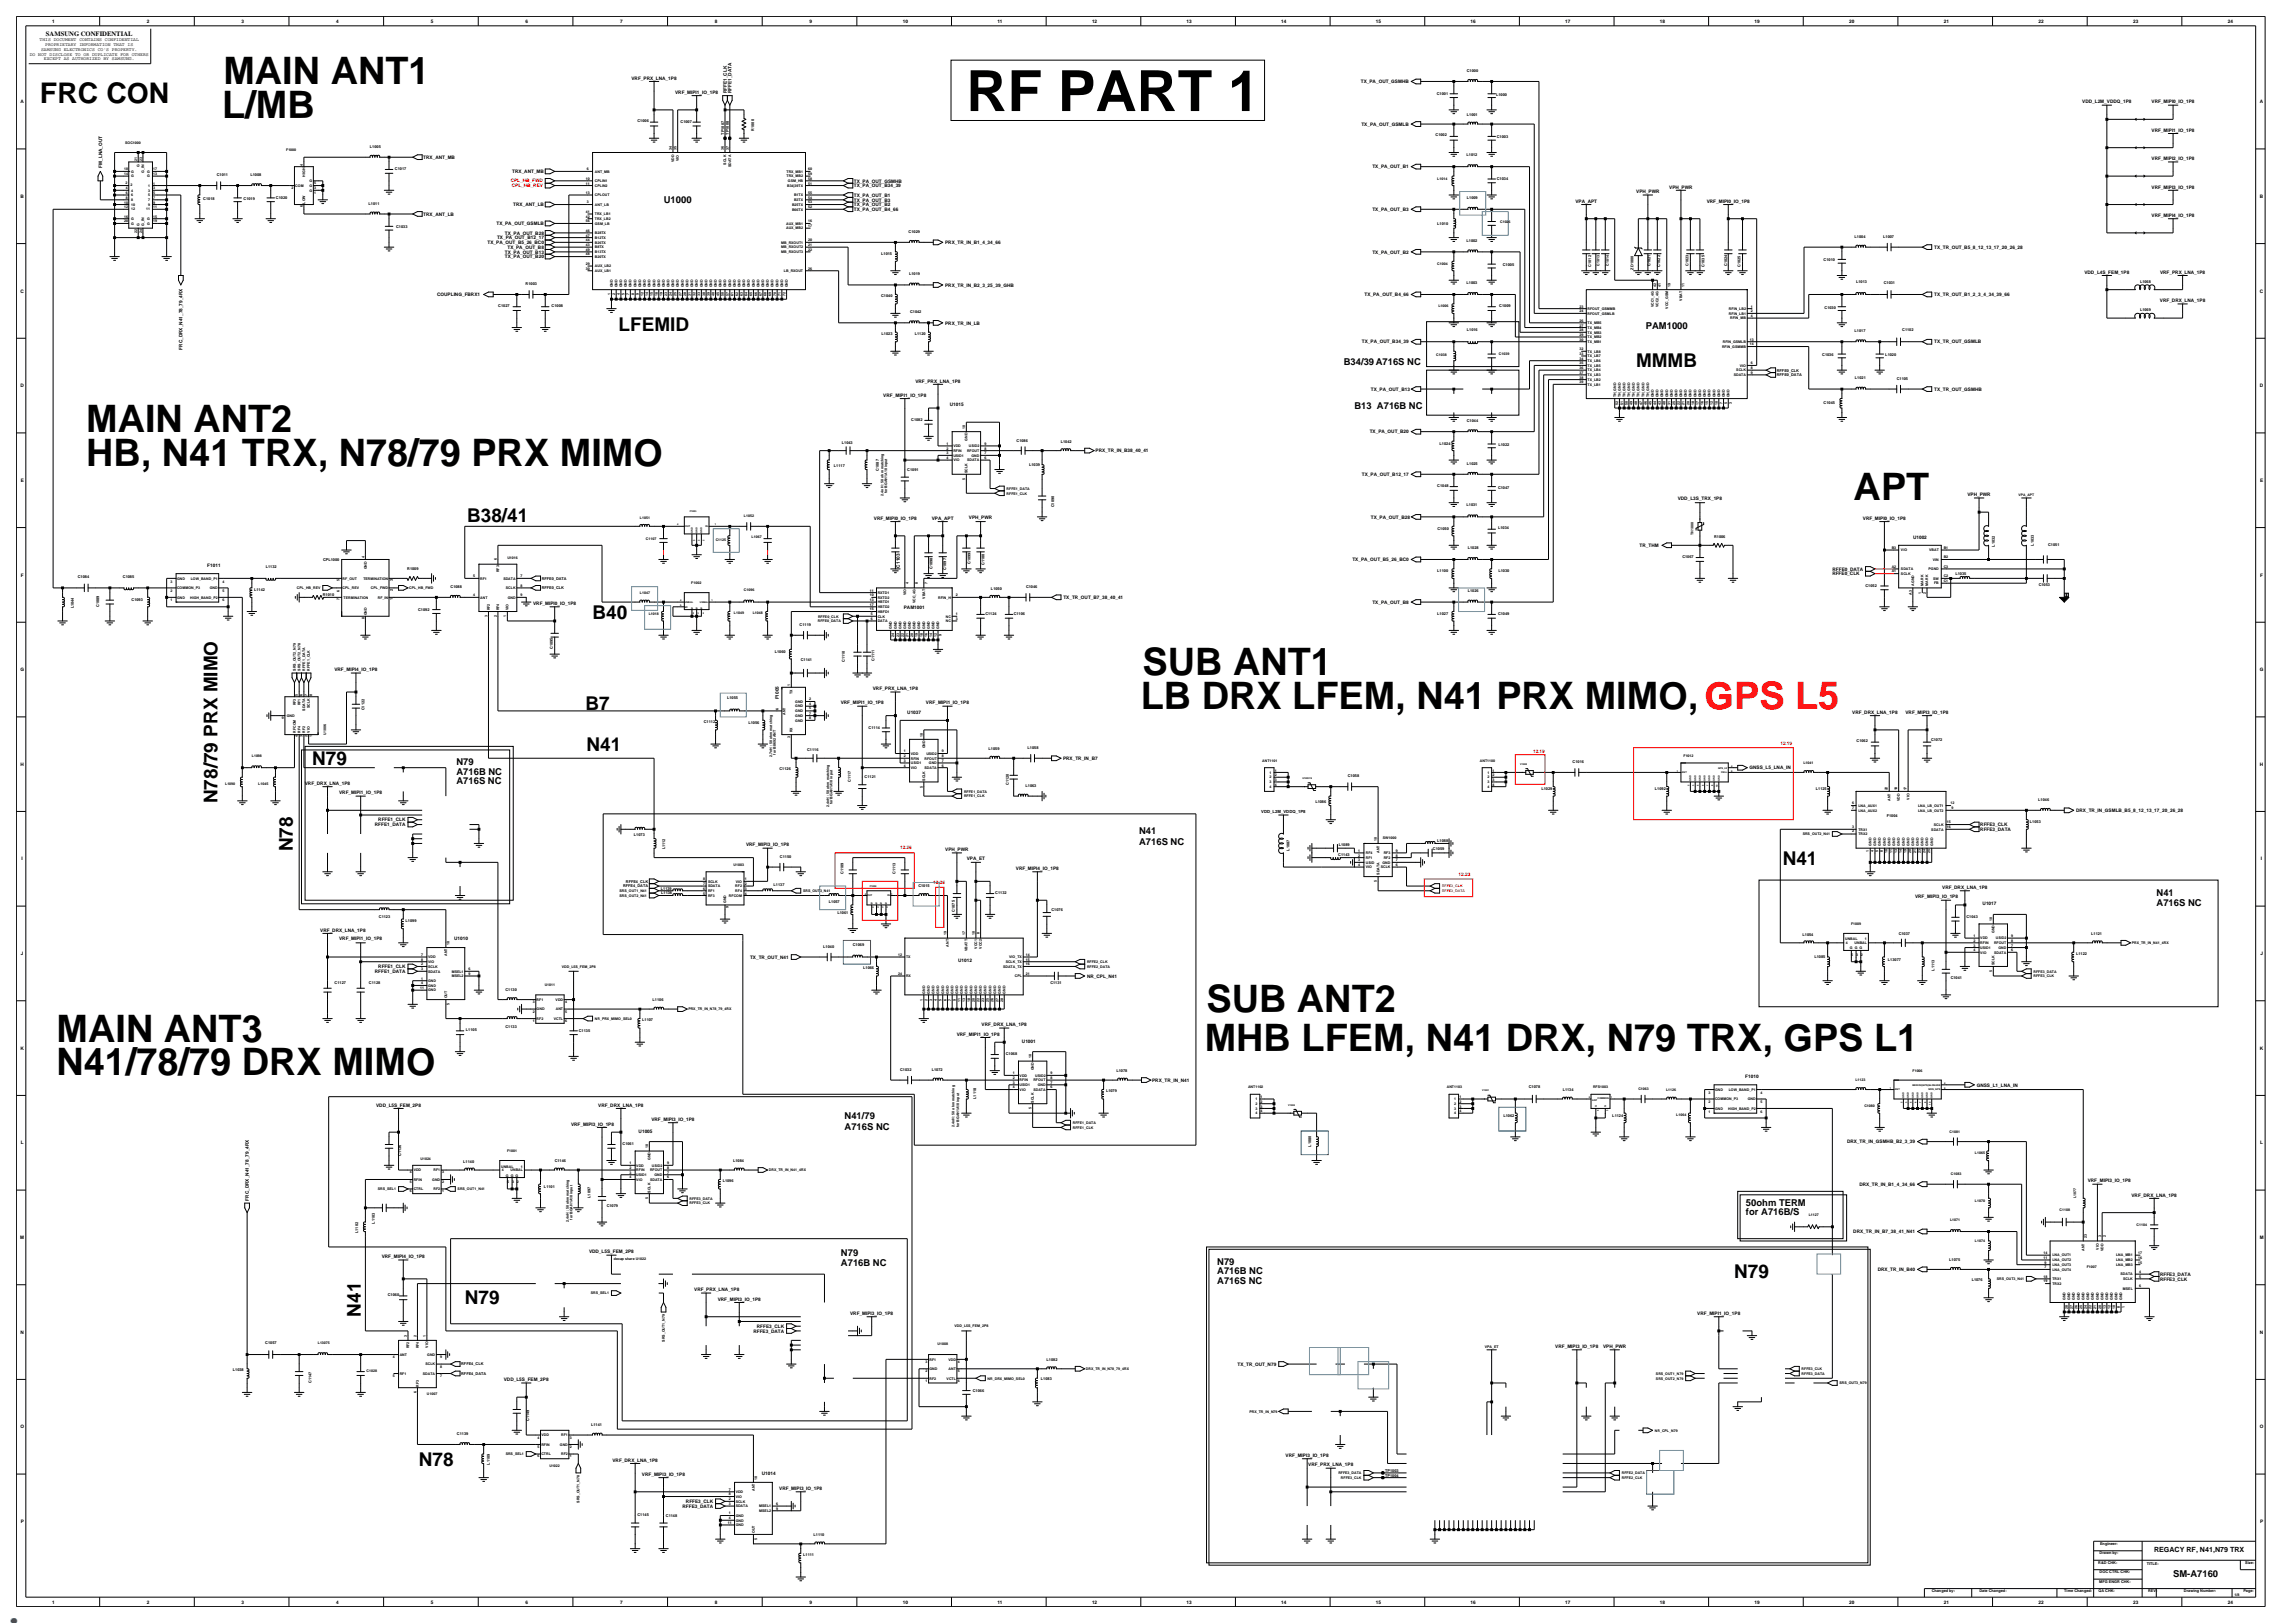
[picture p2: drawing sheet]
<svg xmlns="http://www.w3.org/2000/svg" width="420mm" height="297mm" viewBox="0 0 420 297" stroke-linecap="round" stroke-linejoin="round" font-family="sans-serif">
<defs><g id="words">
<text font-size="10.4" x="176.8" y="20.3">RF PART 1</text>
<text font-size="8.5" fill="#00f" x="0" y="297">.</text>
<g font-size="6.9">
<text x="40.9" y="15.3">MAIN ANT1</text>
<text x="40.7" y="21.6">L/MB</text>
<text x="15.8" y="79">MAIN ANT2</text>
<text x="15.8" y="85.3">HB, N41 TRX, N78/79 PRX MIMO</text>
<text x="339.2" y="91.5">APT</text>
<text x="209.1" y="123.5">SUB ANT1</text>
<text x="208.8" y="129.8">LB DRX LFEM, N41 PRX MIMO,GPS L5</text>
<text x="220.8" y="185.2">SUB ANT2</text>
<text x="10.4" y="190.7">MAIN ANT3</text>
<text x="10.4" y="196.8">N41/78/79 DRX MIMO</text>
<text x="220.5" y="192.3">MHB LFEM, N41 DRX, N79 TRX, GPS L1</text>
</g>
<text font-size="5.2" x="7.3" y="18.8">FRC CON</text>
<g font-size="3.5">
<text x="113.2" y="60.6">LFEMID</text>
<text x="299.4" y="67.1">MMMB</text>
<text x="85.5" y="95.4">B38/41</text>
<text x="108.4" y="113.2">B40</text>
<text x="107.1" y="129.9">B7</text>
<text x="107.4" y="137.4">N41</text>
<text x="57.1" y="140.1">N79</text>
<text x="39.8" y="147" transform="rotate(-90 39.8 147)">N78/79 PRX MIMO</text>
<text x="53.6" y="155.8" transform="rotate(-90 53.6 155.8)">N78</text>
<text x="326.2" y="158.2">N41</text>
<text x="317.4" y="233.8">N79</text>
<text x="85.1" y="238.6">N79</text>
<text x="66" y="240.9" transform="rotate(-90 66 240.9)">N41</text>
<text x="76.7" y="268.2">N78</text>
</g>
<g font-size="1.7">
<text x="121.5" y="37.2">U1000</text>
<text x="301.2" y="60.1">PAM1000</text>
<text x="245.9" y="66.9">B34/39A716S NC</text>
<text x="247.9" y="74.9">B13 A716B NC</text>
<text x="83.5" y="141.8">A716B NC</text>
<text x="83.5" y="140.1">N79</text>
<text x="83.5" y="143.5">A716S NC</text>
<text x="208.5" y="154.6">A716S NC</text>
<text x="208.5" y="152.6">N41</text>
<text x="394.7" y="165.8">A716S NC</text>
<text x="394.7" y="163.9">N41</text>
<text x="154.6" y="204.8">N41/79</text>
<text x="154.6" y="206.7">A716S NC</text>
<text x="319.5" y="220.6">50ohm TERM</text>
<text x="319.5" y="222.3">for A716B/S</text>
<text x="153.9" y="229.9">N79</text>
<text x="153.9" y="231.6">A716B NC</text>
<text x="222.8" y="233.2">A716B NC</text>
<text x="222.8" y="231.4">N79</text>
<text x="222.8" y="234.9">A716S NC</text>
<text x="397.7" y="288.5">SM-A7160</text>
</g>
<text font-size="1.3" x="394.2" y="284.1">REGACY RF, N41,N79 TRX</text>
<text font-size="1.2" x="8.4" y="6.5">SAMSUNG CONFIDENTIAL</text>
<g font-size=".9">
<text x="9.5" y="4.2">1</text>
<text x="26.9" y="4.2">2</text>
<text x="44.2" y="4.2">3</text>
<text x="61.5" y="4.2">4</text>
<text x="78.8" y="4.2">5</text>
<text x="96.2" y="4.2">6</text>
<text x="113.5" y="4.2">7</text>
<text x="130.8" y="4.2">8</text>
<text x="148.1" y="4.2">9</text>
<text x="165.2" y="4.2">10</text>
<text x="182.5" y="4.2">11</text>
<text x="199.8" y="4.2">12</text>
<text x="217.2" y="4.2">13</text>
<text x="234.5" y="4.2">14</text>
<text x="251.8" y="4.2">15</text>
<text x="269.1" y="4.2">16</text>
<text x="286.5" y="4.2">17</text>
<text x="303.8" y="4.2">18</text>
<text x="321.1" y="4.2">19</text>
<text x="338.4" y="4.2">20</text>
<text x="355.7" y="4.2">21</text>
<text x="373.1" y="4.2">22</text>
<text x="390.4" y="4.2">23</text>
<text x="407.7" y="4.2">24</text>
<text x="5.4" y="10.2">DO NOT DISCLOSE TO OR DUPLICATE FOR OTHERS</text>
<text x="7.3" y="7.6">THIS DOCUMENT CONTAINS CONFIDENTIAL</text>
<text x="7.5" y="9.3">SAMSUNG ELECTRONICS CO'S PROPERTY.</text>
<text x="8" y="11">EXCEPT AS AUTHORIZED BY SAMSUNG.</text>
<text x="8.3" y="8.4">PROPRIETARY INFORMATION THAT IS</text>
<text x="115.6" y="14.6">VRF_PRX_LNA_1P8</text>
<text x="123.6" y="17.2">VRF_MIPI1_IO_1P8</text>
<text x="133" y="17.1" transform="rotate(-90 133 17.1)">RFFE1_CLK</text>
<text x="133.9" y="17.1" transform="rotate(-90 133.9 17.1)">RFFE1_DATA</text>
<text x="249" y="15.2">TX_PA_OUT_GSMHB</text>
<text x="3.8" y="18.9">A</text>
<text x="249.1" y="23">TX_PA_OUT_GSMLB</text>
<text x="381.1" y="18.9">VDD_L2M_VDDQ_1P8</text>
<text x="393.7" y="18.9">VRF_MIPI0_IO_1P8</text>
<text x="413.6" y="18.9">A</text>
<text x="77.5" y="29.1">TRX_ANT_MB</text>
<text x="393.7" y="24.1">VRF_MIPI1_IO_1P8</text>
<text x="393.7" y="29.3">VRF_MIPI2_IO_1P8</text>
<text x="18.7" y="30.7" transform="rotate(-90 18.7 30.7)">FM_LNA_OUT</text>
<text x="93.7" y="31.7">TRX_ANT_MB</text>
<text x="156.3" y="34.3">TX_PA_OUT_B34_39</text>
<text x="156.3" y="33.4">TX_PA_OUT_GSMHB</text>
<text x="156.3" y="36">TX_PA_OUT_B1</text>
<text x="251.2" y="30.8">TX_PA_OUT_B1</text>
<text x="299.4" y="35.4">VPH_PWR</text>
<text x="305.5" y="34.5">VPH_PWR</text>
<text x="393.7" y="34.5">VRF_MIPI3_IO_1P8</text>
<text x="3.8" y="36.2">B</text>
<text x="77.5" y="39.5">TRX_ANT_LB</text>
<text x="90.9" y="41.2">TX_PA_OUT_GSMLB</text>
<text x="93.9" y="37.7">TRX_ANT_LB</text>
<text x="156.3" y="36.9">TX_PA_OUT_B3</text>
<text x="156.3" y="37.7">TX_PA_OUT_B2</text>
<text x="156.3" y="38.6">TX_PA_OUT_B4_66</text>
<text x="251.2" y="38.6">TX_PA_OUT_B3</text>
<text x="288.3" y="37.1">VPA_APT</text>
<text x="312.3" y="37.1">VRF_MIPI0_IO_1P8</text>
<text x="393.7" y="39.7">VRF_MIPI4_IO_1P8</text>
<text x="413.6" y="36.2">B</text>
<text x="89.2" y="44.7">TX_PA_OUT_B5_26_BC0</text>
<text x="91" y="43.8">TX_PA_OUT_B12_17</text>
<text x="92.4" y="46.4">TX_PA_OUT_B13</text>
<text x="92.4" y="47.3">TX_PA_OUT_B20</text>
<text x="92.4" y="42.9">TX_PA_OUT_B28</text>
<text x="92.9" y="45.5">TX_PA_OUT_B8</text>
<text x="173" y="44.7">PRX_TR_IN_B1_4_34_66</text>
<text x="251.2" y="46.4">TX_PA_OUT_B2</text>
<text x="354" y="45.5">TX_TR_OUT_B5_8_12_13_17_20_26_28</text>
<text x="3.8" y="53.5">C</text>
<text x="173" y="52.5">PRX_TR_IN_B2_3_25_39_GHB</text>
<text x="381.5" y="50.1">VDD_L4S_FEM_1P8</text>
<text x="395.3" y="50.1">VRF_PRX_LNA_1P8</text>
<text x="413.6" y="53.5">C</text>
<text x="80" y="54.2">COUPLING_FBRX1</text>
<text x="173" y="59.4">PRX_TR_IN_LB</text>
<text x="249.7" y="54.2">TX_PA_OUT_B4_66</text>
<text x="354" y="54.2">TX_TR_OUT_B1_2_3_4_34_39_66</text>
<text x="395.3" y="55.3">VRF_DRX_LNA_1P8</text>
<text x="33.4" y="64" transform="rotate(-90 33.4 64)">FRC_DRX_N41_78_79_4RX</text>
<text x="249.2" y="62.8">TX_PA_OUT_B34_39</text>
<text x="354" y="62.8">TX_TR_OUT_GSMLB</text>
<text x="3.8" y="70.9">D</text>
<text x="167.5" y="70">VRF_PRX_LNA_1P8</text>
<text x="250.9" y="71.5">TX_PA_OUT_B13</text>
<text x="354" y="71.5">TX_TR_OUT_GSMHB</text>
<text x="413.6" y="70.9">D</text>
<text x="161.7" y="72.6">VRF_MIPI1_IO_1P8</text>
<text x="173.8" y="74.3">U1015</text>
<text x="200.5" y="82.8">PRX_TR_IN_B38_40_41</text>
<text x="250.7" y="79.3">TX_PA_OUT_B20</text>
<text x="3.8" y="88.2">E</text>
<text x="249.2" y="87.1">TX_PA_OUT_B12_17</text>
<text x="413.6" y="88.2">E</text>
<text x="159.9" y="95.1">VRF_MIPI0_IO_1P8</text>
<text x="170.5" y="95.1">VPA_APT</text>
<text x="177.3" y="94.9">VPH_PWR</text>
<text x="250.9" y="94.9">TX_PA_OUT_B28</text>
<text x="307" y="91.4">VDD_L3S_TRX_1P8</text>
<text x="340.9" y="95.1">VRF_MIPI0_IO_1P8</text>
<text x="360" y="90.8">VPH_PWR</text>
<text x="300.1" y="100.1">TR_THM</text>
<text x="350.1" y="98.7">U1002</text>
<text x="3.8" y="105.5">F</text>
<text x="37.9" y="103.8">F1011</text>
<text x="164.7" y="103.8" transform="rotate(-90 164.7 103.8)">C1103</text>
<text x="247.5" y="102.7">TX_PA_OUT_B5_26_BC0</text>
<text x="335.3" y="105.3">RFFE0_CLK</text>
<text x="335.4" y="104.4">RFFE0_DATA</text>
<text x="413.6" y="105.5">F</text>
<text x="97.6" y="110.7">VRF_MIPI0_IO_1P8</text>
<text x="165.4" y="111.3">PAM1001</text>
<text x="194.6" y="109.6">TX_TR_OUT_B7_38_40_41</text>
<text x="251.2" y="110.5">TX_PA_OUT_B8</text>
<text x="3.7" y="122.8">G</text>
<text x="61.2" y="122.8">VRF_MIPI4_IO_1P8</text>
<text x="413.6" y="122.8">G</text>
<text x="142.5" y="128" transform="rotate(-90 142.5 128)">F1005</text>
<text x="153.9" y="128.9">VRF_MIPI1_IO_1P8</text>
<text x="159.7" y="126.3">VRF_PRX_LNA_1P8</text>
<text x="166" y="130.6">U1037</text>
<text x="169.5" y="128.9">VRF_MIPI1_IO_1P8</text>
<text x="339" y="130.6">VRF_DRX_LNA_1P8</text>
<text x="348.7" y="130.6">VRF_MIPI3_IO_1P8</text>
<text x="3.8" y="140.2">H</text>
<text x="55.8" y="143.6">VRF_DRX_LNA_1P8</text>
<text x="194.5" y="139.1">PRX_TR_IN_B7</text>
<text x="320.2" y="140.8">GNSS_L5_LNA_IN</text>
<text x="413.6" y="140.2">H</text>
<text x="62.1" y="145.3">VRF_MIPI1_IO_1P8</text>
<text x="379.9" y="148.6">DRX_TR_IN_GSMLB_B5_8_12_13_17_20_26_28</text>
<text x="68.6" y="151.2">RFFE1_DATA</text>
<text x="69.2" y="150.3">RFFE1_CLK</text>
<text x="136.5" y="154.9">VRF_MIPI3_IO_1P8</text>
<text x="173" y="155.7">VPH_PWR</text>
<text x="362.4" y="151.2">RFFE3_CLK</text>
<text x="362.4" y="152.1">RFFE3_DATA</text>
<text x="4" y="157.5">I</text>
<text x="176.9" y="157.5">VPA_ET</text>
<text x="185.9" y="159.2">VRF_MIPI4_IO_1P8</text>
<text x="413.8" y="157.5">I</text>
<text x="350.5" y="164.4">VRF_MIPI3_IO_1P8</text>
<text x="355.4" y="162.7">VRF_DRX_LNA_1P8</text>
<text x="362.8" y="165.7">U1017</text>
<text x="58.6" y="170.5">VRF_DRX_LNA_1P8</text>
<text x="62.1" y="172">VRF_MIPI1_IO_1P8</text>
<text x="83.1" y="172">U1010</text>
<text x="3.8" y="174.8">J</text>
<text x="68.6" y="178">RFFE1_DATA</text>
<text x="69.2" y="177.2">RFFE1_CLK</text>
<text x="137.3" y="175.4">TX_TR_OUT_N41</text>
<text x="175.4" y="176.1">U1012</text>
<text x="198.9" y="178.9">NR_CPL_N41</text>
<text x="413.7" y="174.8">J</text>
<text x="175.1" y="189.5">VRF_MIPI1_IO_1P8</text>
<text x="179.6" y="187.8">VRF_DRX_LNA_1P8</text>
<text x="187" y="190.8">U1001</text>
<text x="3.8" y="192.1">K</text>
<text x="210.9" y="198">PRX_TR_IN_N41</text>
<text x="319.4" y="197.3">F1010</text>
<text x="413.6" y="192.1">K</text>
<text x="68.8" y="202.5">VDD_L5S_FEM_2P8</text>
<text x="109.5" y="202.5">VRF_DRX_LNA_1P8</text>
<text x="361.8" y="198.8">GNSS_L1_LNA_IN</text>
<text x="3.8" y="209.4">L</text>
<text x="104.5" y="206">VRF_MIPI3_IO_1P8</text>
<text x="116.9" y="207.3">U1005</text>
<text x="119.2" y="205.1">VRF_MIPI3_IO_1P8</text>
<text x="338" y="209.2">DRX_TR_IN_GSMHB_B2_3_39</text>
<text x="413.6" y="209.4">L</text>
<text x="45.5" y="219.7" transform="rotate(-90 45.5 219.7)">FRC_DRX_N41_78_79_4RX</text>
<text x="340.3" y="217">DRX_TR_IN_B1_4_34_66</text>
<text x="382.1" y="216.4">VRF_MIPI3_IO_1P8</text>
<text x="390.1" y="218.9">VRF_DRX_LNA_1P8</text>
<text x="3.7" y="226.7">M</text>
<text x="339.2" y="225.7">DRX_TR_IN_B7_38_41_N41</text>
<text x="413.5" y="226.7">M</text>
<text x="69.9" y="230.2">VRF_MIPI4_IO_1P8</text>
<text x="107.8" y="229.4">VDD_L5S_FEM_2P8</text>
<text x="343.6" y="232.6">DRX_TR_IN_B40</text>
<text x="395.3" y="233.5">RFFE3_DATA</text>
<text x="127" y="236.3">VRF_PRX_LNA_1P8</text>
<text x="131.4" y="238">VRF_MIPI3_IO_1P8</text>
<text x="395.3" y="234.3">RFFE3_CLK</text>
<text x="3.8" y="244.1">N</text>
<text x="137.9" y="243.9">RFFE3_DATA</text>
<text x="138.5" y="243">RFFE3_CLK</text>
<text x="155.6" y="240.6">VRF_MIPI3_IO_1P8</text>
<text x="310.6" y="240.6">VRF_MIPI1_IO_1P8</text>
<text x="413.6" y="244.1">N</text>
<text x="226.5" y="249.9">TX_TR_OUT_N79</text>
<text x="284.6" y="246.7">VRF_MIPI3_IO_1P8</text>
<text x="293.4" y="246.7">VPH_PWR</text>
<text x="92.2" y="252.7">VDD_L5S_FEM_2P8</text>
<text x="3.7" y="261.4">O</text>
<text x="413.6" y="261.4">O</text>
<text x="112.1" y="267.5">VRF_DRX_LNA_1P8</text>
<text x="139.4" y="269.8">U1014</text>
<text x="235.3" y="266.6">VRF_MIPI3_IO_1P8</text>
<text x="239.4" y="268.3">VRF_PRX_LNA_1P8</text>
<text x="117.5" y="270">VRF_MIPI3_IO_1P8</text>
<text x="124.9" y="275.9">RFFE3_DATA</text>
<text x="125.5" y="275">RFFE3_CLK</text>
<text x="142.6" y="272.7">VRF_MIPI3_IO_1P8</text>
<text x="3.8" y="278.7">P</text>
<text x="413.6" y="278.7">P</text>
<text x="9.5" y="293.4">1</text>
<text x="26.9" y="293.4">2</text>
<text x="44.2" y="293.4">3</text>
<text x="61.5" y="293.4">4</text>
<text x="78.8" y="293.4">5</text>
<text x="96.2" y="293.4">6</text>
<text x="113.5" y="293.4">7</text>
<text x="130.8" y="293.4">8</text>
<text x="148.1" y="293.4">9</text>
<text x="165.2" y="293.4">10</text>
<text x="182.5" y="293.4">11</text>
<text x="199.8" y="293.4">12</text>
<text x="217.2" y="293.4">13</text>
<text x="234.5" y="293.4">14</text>
<text x="251.8" y="293.4">15</text>
<text x="269.1" y="293.4">16</text>
<text x="286.5" y="293.4">17</text>
<text x="303.8" y="293.4">18</text>
<text x="321.1" y="293.4">19</text>
<text x="338.4" y="293.4">20</text>
<text x="355.7" y="293.4">21</text>
<text x="373.1" y="293.4">22</text>
<text x="390.4" y="293.4">23</text>
<text x="407.7" y="293.4">24</text>
</g>
<g font-size=".9" fill="#f00">
<text x="93.5" y="33.3">CPL_HB_FWD</text>
<text x="93.7" y="34.2">CPL_HB_REV</text>
<text x="280.6" y="137.8">12.19</text>
<text x="325.8" y="136.3">12.19</text>
<text x="164.7" y="155.3">12.26</text>
<text x="170.8" y="161.8">12.26</text>
<text x="266.9" y="160.3">12.23</text>
</g>
<text font-size=".8" x="230.8" y="148.8">VDD_L2M_VDDQ_1P8</text>
<g font-size=".7">
<text x="262.9" y="17.4">C1001</text>
<text x="268.4" y="13.2">C1000</text>
<text x="273.8" y="17.5">L1000</text>
<text x="116.7" y="22.3">C1006</text>
<text x="124.6" y="22.6">C1007</text>
<text x="138" y="23.9" transform="rotate(-90 138 23.9)">R1000</text>
<text x="268.4" y="21.2">L1001</text>
<text x="22.9" y="26.4">SOC1000</text>
<text x="25.1" y="29.5" transform="rotate(-90 25.1 29.5)">21</text>
<text x="26" y="29.5" transform="rotate(-90 26 29.5)">23</text>
<text x="52.4" y="27.7">F1000</text>
<text x="67.7" y="27">L1005</text>
<text x="123" y="27.4" transform="rotate(-90 123 27.4)">34</text>
<text x="123.4" y="29.7" transform="rotate(-90 123.4 29.7)">VDD</text>
<text x="123.8" y="27.4" transform="rotate(-90 123.8 27.4)">35</text>
<text x="124.3" y="29.5" transform="rotate(-90 124.3 29.5)">VIO</text>
<text x="132.5" y="27.4" transform="rotate(-90 132.5 27.4)">36</text>
<text x="132.5" y="24.6" transform="rotate(-90 132.5 24.6)">TP1007</text>
<text x="133.4" y="27.4" transform="rotate(-90 133.4 27.4)">37</text>
<text x="133.4" y="24.6" transform="rotate(-90 133.4 24.6)">TP1008</text>
<text x="262.7" y="25">C1002</text>
<text x="268.4" y="28.6">L1012</text>
<text x="273.9" y="25.3">C1003</text>
<text x="22.7" y="32">14</text>
<text x="22.7" y="31.2">18</text>
<text x="23" y="33.7">2</text>
<text x="23.1" y="35.5">6</text>
<text x="23.1" y="34.7">4</text>
<text x="23.9" y="34">2</text>
<text x="24" y="35.9">6</text>
<text x="24" y="35">4</text>
<text x="24" y="32.4">G</text>
<text x="24" y="31.6">G</text>
<text x="25.5" y="30.6" transform="rotate(-90 25.5 30.6)">G</text>
<text x="26.4" y="31.6" transform="rotate(-90 26.4 31.6)">G_IN</text>
<text x="27" y="32.4">G</text>
<text x="27" y="31.6">G</text>
<text x="27.1" y="35.9">5</text>
<text x="27.1" y="35">3</text>
<text x="27.1" y="34.2">1</text>
<text x="28" y="32">13</text>
<text x="28" y="31.2">17</text>
<text x="28.1" y="35.5">5</text>
<text x="28.1" y="34.7">3</text>
<text x="28.1" y="33.8">1</text>
<text x="39.7" y="32.2">C1011</text>
<text x="45.8" y="32.2">L1008</text>
<text x="53.3" y="34.6">2</text>
<text x="54" y="34.2">COM</text>
<text x="55.4" y="30.3" transform="rotate(-90 55.4 30.3)">4</text>
<text x="55.8" y="32.3" transform="rotate(-90 55.8 32.3)">HIGH</text>
<text x="56.7" y="33.3">G</text>
<text x="56.7" y="35.1">G</text>
<text x="56.7" y="34.2">G</text>
<text x="57.5" y="33.7">5</text>
<text x="57.5" y="35.5">1</text>
<text x="57.5" y="34.6">3</text>
<text x="72.3" y="31.2">C1017</text>
<text x="107.2" y="35.5">13</text>
<text x="107.2" y="32.9">10</text>
<text x="107.2" y="33.8">11</text>
<text x="107.4" y="31.2">6</text>
<text x="108.9" y="31.6">ANT_MB</text>
<text x="108.9" y="35.9">CPLOUT</text>
<text x="108.9" y="33.3">CPLIN1</text>
<text x="108.9" y="34.2">CPLIN2</text>
<text x="132.9" y="30.1" transform="rotate(-90 132.9 30.1)">SCLK</text>
<text x="133.8" y="30.6" transform="rotate(-90 133.8 30.6)">SDATA</text>
<text x="143.9" y="32.5">TRX_MB2</text>
<text x="143.9" y="31.6">TRX_MB1</text>
<text x="144" y="34.2">B34|39TX</text>
<text x="144.2" y="33.3">GSM_HB</text>
<text x="145.3" y="35.9">B1TX</text>
<text x="147.9" y="32.9">58</text>
<text x="147.9" y="32">59</text>
<text x="147.9" y="31.2">60</text>
<text x="147.9" y="33.8">51</text>
<text x="147.9" y="35.5">55</text>
<text x="263" y="32.9">L1014</text>
<text x="273.9" y="32.9">C1034</text>
<text x="22.7" y="40.7">20</text>
<text x="22.7" y="38.1">12</text>
<text x="22.7" y="39.8">16</text>
<text x="22.7" y="37.3">10</text>
<text x="23.1" y="36.4">8</text>
<text x="24" y="36.8">8</text>
<text x="24" y="41.1">G</text>
<text x="24" y="38.5">12</text>
<text x="24" y="40.2">G</text>
<text x="24" y="37.6">10</text>
<text x="25.5" y="41.3" transform="rotate(-90 25.5 41.3)">G</text>
<text x="26.4" y="41.3" transform="rotate(-90 26.4 41.3)">G_IN</text>
<text x="26.7" y="38.5">11</text>
<text x="27" y="40.2">G</text>
<text x="27" y="41.1">G</text>
<text x="27.1" y="36.8">7</text>
<text x="27.1" y="37.6">9</text>
<text x="28" y="39.8">15</text>
<text x="28" y="40.7">19</text>
<text x="28" y="38.1">11</text>
<text x="28.1" y="36.4">7</text>
<text x="28.1" y="37.3">9</text>
<text x="37.2" y="36.5">C1018</text>
<text x="44.6" y="36.5">C1019</text>
<text x="50.5" y="36.3">C1020</text>
<text x="55.4" y="38" transform="rotate(-90 55.4 38)">6</text>
<text x="55.8" y="37.3" transform="rotate(-90 55.8 37.3)">LOW</text>
<text x="67.5" y="37.4">L1011</text>
<text x="72.5" y="41.8">C1033</text>
<text x="107.2" y="40.7">56</text>
<text x="107.2" y="39.8">42</text>
<text x="107.2" y="39">41</text>
<text x="107.4" y="37.2">3</text>
<text x="108.9" y="41.1">GSM_LB</text>
<text x="108.9" y="39.4">TRX_LB1</text>
<text x="108.9" y="40.3">TRX_LB2</text>
<text x="108.9" y="37.7">ANT_LB</text>
<text x="143.9" y="41.1">AUX_MB1</text>
<text x="143.9" y="42">AUX_MB2</text>
<text x="145" y="38.5">B66TX</text>
<text x="145" y="37.7">B25TX</text>
<text x="145.3" y="36.8">B3TX</text>
<text x="147.9" y="38.1">52</text>
<text x="147.9" y="37.2">53</text>
<text x="147.9" y="36.4">54</text>
<text x="147.9" y="40.7">16</text>
<text x="147.9" y="41.6">17</text>
<text x="263" y="41.1">L1010</text>
<text x="268.4" y="36.4">L1009</text>
<text x="274.5" y="40.9">C1026</text>
<text x="25.1" y="42.6" transform="rotate(-90 25.1 42.6)">22</text>
<text x="26" y="42.6" transform="rotate(-90 26 42.6)">24</text>
<text x="107.2" y="45">43</text>
<text x="107.2" y="44.2">44</text>
<text x="107.2" y="42.4">46</text>
<text x="107.2" y="43.3">47</text>
<text x="107.2" y="46.7">48</text>
<text x="107.2" y="45.9">49</text>
<text x="108.9" y="45.5">B8TX</text>
<text x="108.9" y="44.6">B26TX</text>
<text x="108.9" y="42.8">B28TX</text>
<text x="108.9" y="43.7">B12TX</text>
<text x="108.9" y="47.2">B20TX</text>
<text x="108.9" y="46.3">B13TX</text>
<text x="143" y="44.6">MB_RXOUT1</text>
<text x="143" y="45.5">MB_RXOUT2</text>
<text x="143" y="46.3">MB_RXOUT3</text>
<text x="147.9" y="44.2">20</text>
<text x="147.9" y="45">21</text>
<text x="147.9" y="45.9">22</text>
<text x="161.3" y="46.7">L1015</text>
<text x="166.3" y="42.6">C1029</text>
<text x="268.4" y="44.2">L1002</text>
<text x="333.7" y="47.7">C1010</text>
<text x="339.4" y="43.5">L1004</text>
<text x="344.6" y="43.6">L1007</text>
<text x="96.2" y="52.1">R1003</text>
<text x="107.2" y="48.5">29</text>
<text x="107.2" y="49.3">30</text>
<text x="108.9" y="48.9">AUX_LB2</text>
<text x="108.9" y="49.8">AUX_LB1</text>
<text x="112.1" y="52.6" transform="rotate(-90 112.1 52.6)">GND</text>
<text x="113" y="52.6" transform="rotate(-90 113 52.6)">GND</text>
<text x="113.9" y="52.6" transform="rotate(-90 113.9 52.6)">GND</text>
<text x="114.7" y="52.6" transform="rotate(-90 114.7 52.6)">GND</text>
<text x="115.6" y="52.6" transform="rotate(-90 115.6 52.6)">GND</text>
<text x="116.5" y="52.6" transform="rotate(-90 116.5 52.6)">GND</text>
<text x="117.3" y="52.6" transform="rotate(-90 117.3 52.6)">GND</text>
<text x="118.2" y="52.6" transform="rotate(-90 118.2 52.6)">GND</text>
<text x="119.1" y="52.6" transform="rotate(-90 119.1 52.6)">GND</text>
<text x="119.9" y="52.6" transform="rotate(-90 119.9 52.6)">GND</text>
<text x="120.8" y="52.6" transform="rotate(-90 120.8 52.6)">GND</text>
<text x="121.7" y="52.6" transform="rotate(-90 121.7 52.6)">GND</text>
<text x="122.5" y="52.6" transform="rotate(-90 122.5 52.6)">GND</text>
<text x="123.4" y="52.6" transform="rotate(-90 123.4 52.6)">GND</text>
<text x="124.3" y="52.6" transform="rotate(-90 124.3 52.6)">GND</text>
<text x="125.1" y="52.6" transform="rotate(-90 125.1 52.6)">GND</text>
<text x="126" y="52.6" transform="rotate(-90 126 52.6)">GND</text>
<text x="126.9" y="52.6" transform="rotate(-90 126.9 52.6)">GND</text>
<text x="127.7" y="52.6" transform="rotate(-90 127.7 52.6)">GND</text>
<text x="128.6" y="52.6" transform="rotate(-90 128.6 52.6)">GND</text>
<text x="129.5" y="52.6" transform="rotate(-90 129.5 52.6)">GND</text>
<text x="130.3" y="52.6" transform="rotate(-90 130.3 52.6)">GND</text>
<text x="131.2" y="52.6" transform="rotate(-90 131.2 52.6)">GND</text>
<text x="132" y="52.6" transform="rotate(-90 132 52.6)">GND</text>
<text x="132.9" y="52.6" transform="rotate(-90 132.9 52.6)">GND</text>
<text x="133.8" y="52.6" transform="rotate(-90 133.8 52.6)">GND</text>
<text x="134.7" y="52.6" transform="rotate(-90 134.7 52.6)">GND</text>
<text x="135.5" y="52.6" transform="rotate(-90 135.5 52.6)">GND</text>
<text x="136.4" y="52.6" transform="rotate(-90 136.4 52.6)">GND</text>
<text x="137.3" y="52.6" transform="rotate(-90 137.3 52.6)">GND</text>
<text x="138.1" y="52.6" transform="rotate(-90 138.1 52.6)">GND</text>
<text x="139" y="52.6" transform="rotate(-90 139 52.6)">GND</text>
<text x="139.8" y="52.6" transform="rotate(-90 139.8 52.6)">GND</text>
<text x="140.7" y="52.6" transform="rotate(-90 140.7 52.6)">GND</text>
<text x="141.6" y="52.6" transform="rotate(-90 141.6 52.6)">GND</text>
<text x="142.5" y="52.6" transform="rotate(-90 142.5 52.6)">GND</text>
<text x="143.3" y="52.6" transform="rotate(-90 143.3 52.6)">GND</text>
<text x="143.5" y="49.8">LB_RXOUT</text>
<text x="144.2" y="52.6" transform="rotate(-90 144.2 52.6)">GND</text>
<text x="147.9" y="49.3">26</text>
<text x="166.4" y="50.4">L1019</text>
<text x="263" y="48.5">C1004</text>
<text x="268.4" y="52">L1003</text>
<text x="275" y="48.7">C1005</text>
<text x="291.2" y="48.8" transform="rotate(-90 291.2 48.8)">C1012</text>
<text x="292.7" y="48.6" transform="rotate(-90 292.7 48.6)">C1013</text>
<text x="294.5" y="48.6" transform="rotate(-90 294.5 48.6)">C1014</text>
<text x="299" y="49.3" transform="rotate(-90 299 49.3)">ZD1000</text>
<text x="302.1" y="48.7" transform="rotate(-90 302.1 48.7)">C1021</text>
<text x="303.1" y="52.5" transform="rotate(-90 303.1 52.5)">42</text>
<text x="303.8" y="48.8" transform="rotate(-90 303.8 48.8)">C1022</text>
<text x="304" y="52.5" transform="rotate(-90 304 52.5)">41</text>
<text x="305.7" y="52.5" transform="rotate(-90 305.7 52.5)">19</text>
<text x="308.3" y="52.5" transform="rotate(-90 308.3 52.5)">11</text>
<text x="309" y="48.7" transform="rotate(-90 309 48.7)">C1023</text>
<text x="312" y="48.8" transform="rotate(-90 312 48.8)">C1035</text>
<text x="316.1" y="48.7" transform="rotate(-90 316.1 48.7)">C1024</text>
<text x="318.5" y="48.9" transform="rotate(-90 318.5 48.9)">C1025</text>
<text x="339.7" y="51.8">L1013</text>
<text x="344.7" y="51.9">C1031</text>
<text x="391.6" y="51.7">L1068</text>
<text x="91.2" y="56.3">C1027</text>
<text x="101" y="56.3">C1008</text>
<text x="111.7" y="54.1" transform="rotate(-90 111.7 54.1)">1</text>
<text x="112.6" y="54.1" transform="rotate(-90 112.6 54.1)">2</text>
<text x="113.4" y="54.1" transform="rotate(-90 113.4 54.1)">4</text>
<text x="114.3" y="54.1" transform="rotate(-90 114.3 54.1)">5</text>
<text x="115.2" y="54.1" transform="rotate(-90 115.2 54.1)">7</text>
<text x="116" y="54.1" transform="rotate(-90 116 54.1)">8</text>
<text x="116.9" y="54.1" transform="rotate(-90 116.9 54.1)">9</text>
<text x="117.8" y="54.2" transform="rotate(-90 117.8 54.2)">12</text>
<text x="118.6" y="54.2" transform="rotate(-90 118.6 54.2)">14</text>
<text x="119.5" y="54.2" transform="rotate(-90 119.5 54.2)">15</text>
<text x="120.4" y="54.2" transform="rotate(-90 120.4 54.2)">18</text>
<text x="121.2" y="54.2" transform="rotate(-90 121.2 54.2)">19</text>
<text x="122.1" y="54.2" transform="rotate(-90 122.1 54.2)">23</text>
<text x="123" y="54.2" transform="rotate(-90 123 54.2)">24</text>
<text x="123.8" y="54.2" transform="rotate(-90 123.8 54.2)">25</text>
<text x="124.7" y="54.2" transform="rotate(-90 124.7 54.2)">27</text>
<text x="125.6" y="54.2" transform="rotate(-90 125.6 54.2)">28</text>
<text x="126.4" y="54.2" transform="rotate(-90 126.4 54.2)">31</text>
<text x="127.3" y="54.2" transform="rotate(-90 127.3 54.2)">32</text>
<text x="128.2" y="54.2" transform="rotate(-90 128.2 54.2)">33</text>
<text x="129" y="54.2" transform="rotate(-90 129 54.2)">38</text>
<text x="129.9" y="54.2" transform="rotate(-90 129.9 54.2)">39</text>
<text x="130.8" y="54.2" transform="rotate(-90 130.8 54.2)">40</text>
<text x="131.6" y="54.2" transform="rotate(-90 131.6 54.2)">45</text>
<text x="132.5" y="54.2" transform="rotate(-90 132.5 54.2)">50</text>
<text x="133.4" y="54.2" transform="rotate(-90 133.4 54.2)">57</text>
<text x="134.2" y="54.2" transform="rotate(-90 134.2 54.2)">61</text>
<text x="135.1" y="54.2" transform="rotate(-90 135.1 54.2)">62</text>
<text x="135.9" y="54.2" transform="rotate(-90 135.9 54.2)">63</text>
<text x="136.8" y="54.2" transform="rotate(-90 136.8 54.2)">64</text>
<text x="137.7" y="54.2" transform="rotate(-90 137.7 54.2)">65</text>
<text x="138.6" y="54.2" transform="rotate(-90 138.6 54.2)">66</text>
<text x="139.4" y="54.2" transform="rotate(-90 139.4 54.2)">67</text>
<text x="140.3" y="54.2" transform="rotate(-90 140.3 54.2)">68</text>
<text x="141.2" y="54.2" transform="rotate(-90 141.2 54.2)">69</text>
<text x="142" y="54.2" transform="rotate(-90 142 54.2)">70</text>
<text x="142.9" y="54.2" transform="rotate(-90 142.9 54.2)">71</text>
<text x="143.7" y="54.2" transform="rotate(-90 143.7 54.2)">72</text>
<text x="161.3" y="54.3">C1040</text>
<text x="166.5" y="57.3">C1042</text>
<text x="263.2" y="56.3">L1006</text>
<text x="274.4" y="56.3">C1009</text>
<text x="289.1" y="59.7">27</text>
<text x="289.1" y="56.3">23</text>
<text x="289.1" y="57.1">24</text>
<text x="289.1" y="58.9">26</text>
<text x="290.5" y="56.7">RFOUT_GSMMB</text>
<text x="290.5" y="57.6">RFOUT_GSMLB</text>
<text x="290.5" y="59.3">TX_MB5</text>
<text x="302.7" y="56.2" transform="rotate(-90 302.7 56.2)">VCC1_4G</text>
<text x="303.5" y="56.2" transform="rotate(-90 303.5 56.2)">VCC2_4G</text>
<text x="305.3" y="56.5" transform="rotate(-90 305.3 56.5)">VCC_GSM</text>
<text x="307.9" y="55" transform="rotate(-90 307.9 55)">VBAT</text>
<text x="316.4" y="57.6">RFIN_LB1</text>
<text x="316.4" y="56.7">RFIN_LB2</text>
<text x="316.6" y="58.4">RFIN_MB</text>
<text x="320.4" y="58">4</text>
<text x="320.4" y="57.1">2</text>
<text x="320.4" y="56.3">1</text>
<text x="333.9" y="56.5">C1030</text>
<text x="391.6" y="56.9">L1069</text>
<text x="161.3" y="61.3">L1023</text>
<text x="167.4" y="61.3">L1120</text>
<text x="262.8" y="65.1">C1038</text>
<text x="268.4" y="60.7">L1016</text>
<text x="274.3" y="64.9">C1039</text>
<text x="289.1" y="65.8">34</text>
<text x="289.1" y="60.6">28</text>
<text x="289.1" y="61.5">29</text>
<text x="289.1" y="62.3">30</text>
<text x="289.1" y="64.1">32</text>
<text x="289.1" y="64.9">33</text>
<text x="290.5" y="60.2">TX_MB4</text>
<text x="290.5" y="61">TX_MB3</text>
<text x="290.5" y="61.9">TX_MB2</text>
<text x="290.5" y="62.8">TX_MB1</text>
<text x="290.5" y="64.5">TX_LB8</text>
<text x="290.5" y="65.4">TX_LB7</text>
<text x="315.1" y="63.6">RFIN_GSMMB</text>
<text x="315.3" y="62.8">RFIN_GSMLB</text>
<text x="320.3" y="62.3">13</text>
<text x="320.3" y="63.2">14</text>
<text x="333.5" y="65.1">C1036</text>
<text x="339.4" y="60.8">L1017</text>
<text x="345" y="65.1">L1020</text>
<text x="348.1" y="60.6">C1102</text>
<text x="289.1" y="66.7">35</text>
<text x="289.1" y="67.5">36</text>
<text x="289.1" y="68.4">37</text>
<text x="289.1" y="69.3">38</text>
<text x="289.1" y="70.1">39</text>
<text x="290.5" y="66.2">TX_LB6</text>
<text x="290.5" y="67.1">TX_LB5</text>
<text x="290.5" y="68">TX_LB4</text>
<text x="290.5" y="68.8">TX_LB3</text>
<text x="290.5" y="69.7">TX_LB2</text>
<text x="290.5" y="70.6">TX_LB1</text>
<text x="317.3" y="68.8">SDATA</text>
<text x="317.8" y="68">SCLK</text>
<text x="318.4" y="67.1">VIO</text>
<text x="320.4" y="68.4">9</text>
<text x="320.4" y="66.7">6</text>
<text x="320.4" y="67.5">8</text>
<text x="325.2" y="68">RFFE0_CLK</text>
<text x="325.2" y="68.9">RFFE0_DATA</text>
<text x="339.5" y="69.3">L1021</text>
<text x="347.1" y="69.5">C1105</text>
<text x="166.8" y="77">C1082</text>
<text x="268.4" y="77.3">C1044</text>
<text x="295.7" y="72.7" transform="rotate(-90 295.7 72.7)">TH_GND</text>
<text x="296.2" y="74.2" transform="rotate(-90 296.2 74.2)">52</text>
<text x="296.6" y="72.7" transform="rotate(-90 296.6 72.7)">TH_GND</text>
<text x="297" y="74.2" transform="rotate(-90 297 74.2)">51</text>
<text x="297.5" y="72.7" transform="rotate(-90 297.5 72.7)">TH_GND</text>
<text x="297.9" y="74.2" transform="rotate(-90 297.9 74.2)">50</text>
<text x="298.3" y="72.7" transform="rotate(-90 298.3 72.7)">TH_GND</text>
<text x="298.8" y="74.2" transform="rotate(-90 298.8 74.2)">49</text>
<text x="299.2" y="72.7" transform="rotate(-90 299.2 72.7)">TH_GND</text>
<text x="299.6" y="74.2" transform="rotate(-90 299.6 74.2)">48</text>
<text x="300.1" y="72.7" transform="rotate(-90 300.1 72.7)">TH_GND</text>
<text x="300.5" y="74.2" transform="rotate(-90 300.5 74.2)">47</text>
<text x="300.9" y="72.7" transform="rotate(-90 300.9 72.7)">TH_GND</text>
<text x="301.4" y="74.2" transform="rotate(-90 301.4 74.2)">46</text>
<text x="301.8" y="72.7" transform="rotate(-90 301.8 72.7)">TH_GND</text>
<text x="302.2" y="74.2" transform="rotate(-90 302.2 74.2)">45</text>
<text x="302.7" y="72.7" transform="rotate(-90 302.7 72.7)">GND</text>
<text x="303.1" y="74.2" transform="rotate(-90 303.1 74.2)">44</text>
<text x="303.5" y="72.7" transform="rotate(-90 303.5 72.7)">GND</text>
<text x="304" y="74.2" transform="rotate(-90 304 74.2)">43</text>
<text x="304.4" y="72.7" transform="rotate(-90 304.4 72.7)">GND</text>
<text x="304.8" y="74.2" transform="rotate(-90 304.8 74.2)">40</text>
<text x="305.3" y="72.7" transform="rotate(-90 305.3 72.7)">GND</text>
<text x="305.7" y="74.2" transform="rotate(-90 305.7 74.2)">31</text>
<text x="306.1" y="72.7" transform="rotate(-90 306.1 72.7)">GND</text>
<text x="306.6" y="74.2" transform="rotate(-90 306.6 74.2)">25</text>
<text x="307" y="72.7" transform="rotate(-90 307 72.7)">GND</text>
<text x="307.4" y="74.2" transform="rotate(-90 307.4 74.2)">22</text>
<text x="307.9" y="72.7" transform="rotate(-90 307.9 72.7)">GND</text>
<text x="308.3" y="74.2" transform="rotate(-90 308.3 74.2)">21</text>
<text x="308.7" y="72.7" transform="rotate(-90 308.7 72.7)">GND</text>
<text x="309.2" y="74.2" transform="rotate(-90 309.2 74.2)">20</text>
<text x="309.6" y="72.7" transform="rotate(-90 309.6 72.7)">GND</text>
<text x="310" y="74.2" transform="rotate(-90 310 74.2)">18</text>
<text x="310.5" y="72.7" transform="rotate(-90 310.5 72.7)">GND</text>
<text x="310.9" y="74.2" transform="rotate(-90 310.9 74.2)">17</text>
<text x="311.3" y="72.7" transform="rotate(-90 311.3 72.7)">GND</text>
<text x="311.8" y="74.2" transform="rotate(-90 311.8 74.2)">16</text>
<text x="312.2" y="72.7" transform="rotate(-90 312.2 72.7)">GND</text>
<text x="312.6" y="74.2" transform="rotate(-90 312.6 74.2)">15</text>
<text x="313.1" y="72.7" transform="rotate(-90 313.1 72.7)">GND</text>
<text x="313.5" y="74.2" transform="rotate(-90 313.5 74.2)">12</text>
<text x="313.9" y="72.7" transform="rotate(-90 313.9 72.7)">GND</text>
<text x="314.4" y="74.2" transform="rotate(-90 314.4 74.2)">10</text>
<text x="314.8" y="72.7" transform="rotate(-90 314.8 72.7)">GND</text>
<text x="315.2" y="74" transform="rotate(-90 315.2 74)">7</text>
<text x="315.7" y="72.7" transform="rotate(-90 315.7 72.7)">GND</text>
<text x="316.1" y="74" transform="rotate(-90 316.1 74)">5</text>
<text x="316.5" y="72.7" transform="rotate(-90 316.5 72.7)">GND</text>
<text x="317" y="74" transform="rotate(-90 317 74)">3</text>
<text x="333.7" y="73.9">C1045</text>
<text x="154.1" y="81.2">L1043</text>
<text x="173.2" y="81.4">1</text>
<text x="173.2" y="82.3">2</text>
<text x="173.2" y="83.1">3</text>
<text x="173.2" y="84">4</text>
<text x="174.5" y="81.8">VDD</text>
<text x="174.5" y="82.7">RFIN</text>
<text x="174.5" y="83.6">USID1</text>
<text x="176.7" y="78.5" transform="rotate(-90 176.7 78.5)">10</text>
<text x="177" y="82.7">RFOUT</text>
<text x="177.1" y="80.7" transform="rotate(-90 177.1 80.7)">GND</text>
<text x="177.3" y="81.8">USID2</text>
<text x="177.8" y="83.6">GND</text>
<text x="180.1" y="84">6</text>
<text x="180.1" y="83.1">7</text>
<text x="180.1" y="82.3">8</text>
<text x="180.1" y="81.4">9</text>
<text x="186" y="80.9">C1086</text>
<text x="194.1" y="81">L1042</text>
<text x="263.5" y="81.4">L1024</text>
<text x="274.2" y="81.6">L1022</text>
<text x="152.6" y="85.5">L1117</text>
<text x="160.8" y="86.1" transform="rotate(-90 160.8 86.1)">C1087</text>
<text x="166" y="86.1">C1091</text>
<text x="174.5" y="84.4">VIO</text>
<text x="176.7" y="87.8" transform="rotate(-90 176.7 87.8)">5</text>
<text x="177" y="84.4">SDATA</text>
<text x="177.1" y="86.6" transform="rotate(-90 177.1 86.6)">SCLK</text>
<text x="184.2" y="89.6">RFFE1_DATA</text>
<text x="188.3" y="85.3">L1039</text>
<text x="263" y="89.2">C1048</text>
<text x="268.4" y="85.1">L1025</text>
<text x="274.1" y="89.4">C1047</text>
<text x="117.1" y="95">L1051</text>
<text x="136.2" y="94.6">L1052</text>
<text x="161.7" y="90.7" transform="rotate(-90 161.7 90.7)">2.4nH : 50 ohm matching</text>
<text x="162.3" y="90.3" transform="rotate(-90 162.3 90.3)">for BGAH1A10 input</text>
<text x="184.2" y="90.5">RFFE1_CLK</text>
<text x="192.9" y="92.8" transform="rotate(-90 192.9 92.8)">C1090</text>
<text x="268.4" y="92.6">L1031</text>
<text x="118.2" y="98.7">C1107</text>
<text x="131" y="98.9">C1125</text>
<text x="137.5" y="98.5">L1067</text>
<text x="263.1" y="97">C1050</text>
<text x="268.6" y="100.5">L1028</text>
<text x="274.1" y="96.8">L1034</text>
<text x="309.9" y="97.9" transform="rotate(-90 309.9 97.9)">TH1000</text>
<text x="313.7" y="98.4">R1006</text>
<text x="346.2" y="100.4">B3</text>
<text x="347.9" y="100.9">VIO</text>
<text x="353" y="100.9">VBAT</text>
<text x="355.7" y="100.4">B1</text>
<text x="365" y="100.1" transform="rotate(-90 365 100.1)">L1032</text>
<text x="372.2" y="99.8" transform="rotate(-90 372.2 99.8)">L1033</text>
<text x="374.8" y="99.8">C1051</text>
<text x="14.3" y="105.8">C1084</text>
<text x="22.5" y="105.7">C1085</text>
<text x="31.2" y="106.6">3</text>
<text x="32.4" y="107.8">COMMON_P3</text>
<text x="32.4" y="106.1">GND</text>
<text x="34.9" y="106.1">LOW_BAND_P1</text>
<text x="38.4" y="107.8">GND</text>
<text x="40.7" y="106.6">4</text>
<text x="48.6" y="104">L1132</text>
<text x="54.3" y="107.8">CPL_HB_REV</text>
<text x="59.1" y="102.6">CPL1000</text>
<text x="62.1" y="106.4" transform="rotate(-90 62.1 106.4)">5</text>
<text x="62.7" y="106.1">RF_OUT</text>
<text x="62.7" y="107.8">CPL_REV</text>
<text x="66.5" y="106.1">TERMINATION</text>
<text x="66.7" y="102.1" transform="rotate(-90 66.7 102.1)">4</text>
<text x="67.1" y="104.2" transform="rotate(-90 67.1 104.2)">GND</text>
<text x="67.9" y="107.8">CPL_FWD</text>
<text x="71.9" y="106.4" transform="rotate(-90 71.9 106.4)">3</text>
<text x="74.5" y="104.3">R1009</text>
<text x="74.9" y="107.8">CPL_HB_FWD</text>
<text x="82.5" y="107.6">C1088</text>
<text x="86.6" y="105.6">5</text>
<text x="87.9" y="106.1">RF1</text>
<text x="90.9" y="102.6" transform="rotate(-90 90.9 102.6)">6</text>
<text x="91.4" y="104.7" transform="rotate(-90 91.4 104.7)">RF3</text>
<text x="92.1" y="106.1">SDATA</text>
<text x="92.6" y="107.8">SCLK</text>
<text x="92.9" y="102.4">U1016</text>
<text x="95.3" y="105.6">7</text>
<text x="95.3" y="107.4">8</text>
<text x="99.1" y="106.1">RFFE0_DATA</text>
<text x="99.1" y="107.8">RFFE0_CLK</text>
<text x="126.5" y="106.9">F1002</text>
<text x="166.3" y="106.9" transform="rotate(-90 166.3 106.9)">4</text>
<text x="168" y="106.9" transform="rotate(-90 168 106.9)">8</text>
<text x="169.7" y="106.9" transform="rotate(-90 169.7 106.9)">7</text>
<text x="170.7" y="104.1" transform="rotate(-90 170.7 104.1)">C1098</text>
<text x="173.2" y="104.2" transform="rotate(-90 173.2 104.2)">C1097</text>
<text x="177.6" y="103.2" transform="rotate(-90 177.6 103.2)">C1099</text>
<text x="180.2" y="103.4" transform="rotate(-90 180.2 103.4)">C1100</text>
<text x="187.8" y="107.6">C1046</text>
<text x="263" y="104.8">L1100</text>
<text x="274.2" y="104.8">L1030</text>
<text x="307.9" y="102.2">C1067</text>
<text x="341.4" y="107.4">C1052</text>
<text x="346.2" y="104.8">A1</text>
<text x="346.2" y="103.9">A2</text>
<text x="347.9" y="105.2">SCLK</text>
<text x="347.9" y="104.3">SDATA</text>
<text x="350.3" y="107.1" transform="rotate(-90 350.3 107.1)">AGND</text>
<text x="352" y="107.1" transform="rotate(-90 352 107.1)">MARK</text>
<text x="352.9" y="107.1" transform="rotate(-90 352.9 107.1)">MARK</text>
<text x="352.9" y="104.3">PGND</text>
<text x="353.7" y="102.6">VIN</text>
<text x="353.8" y="106.1">SW</text>
<text x="354" y="106.9">FB</text>
<text x="355.7" y="102.2">B2</text>
<text x="355.7" y="106.5">C1</text>
<text x="355.7" y="105.6">C2</text>
<text x="355.7" y="103.9">C3</text>
<text x="357.9" y="105.2">L1035</text>
<text x="373.1" y="107.2">C1053</text>
<text x="13.5" y="111.3" transform="rotate(-90 13.5 111.3)">L1044</text>
<text x="18.2" y="111" transform="rotate(-90 18.2 111)">C1089</text>
<text x="24.1" y="110">C1093</text>
<text x="31.2" y="110.1">1</text>
<text x="31.2" y="108.3">2</text>
<text x="32.4" y="109.5">GND</text>
<text x="34.8" y="109.5">HIGH_BAND_P2</text>
<text x="40.7" y="110.1">6</text>
<text x="40.7" y="108.3">5</text>
<text x="46.5" y="108.2">L1142</text>
<text x="59.1" y="109.1">R1010</text>
<text x="62.1" y="109.8" transform="rotate(-90 62.1 109.8)">7</text>
<text x="62.1" y="108.3" transform="rotate(-90 62.1 108.3)">6</text>
<text x="62.9" y="109.5">TERMINATION</text>
<text x="66.7" y="113.3" transform="rotate(-90 66.7 113.3)">8</text>
<text x="67.1" y="112.6" transform="rotate(-90 67.1 112.6)">GND</text>
<text x="69.1" y="109.5">RF_IN</text>
<text x="71.9" y="109.9" transform="rotate(-90 71.9 109.9)">1</text>
<text x="71.9" y="108.1" transform="rotate(-90 71.9 108.1)">2</text>
<text x="76.5" y="111.8">C1092</text>
<text x="86.6" y="109.1">4</text>
<text x="87.9" y="109.5">ANT</text>
<text x="89.2" y="112.9" transform="rotate(-90 89.2 112.9)">3</text>
<text x="89.6" y="111.7" transform="rotate(-90 89.6 111.7)">RF2</text>
<text x="90.9" y="112.9" transform="rotate(-90 90.9 112.9)">2</text>
<text x="91.4" y="111.7" transform="rotate(-90 91.4 111.7)">RF4</text>
<text x="92.6" y="112.9" transform="rotate(-90 92.6 112.9)">1</text>
<text x="92.9" y="109.5">GND</text>
<text x="93.1" y="111.7" transform="rotate(-90 93.1 111.7)">VIO</text>
<text x="95.3" y="109.1">9</text>
<text x="117.1" y="108.7">L1047</text>
<text x="118.7" y="112.6">L1018</text>
<text x="134.3" y="112.4">L1049</text>
<text x="136.2" y="108.2">C1096</text>
<text x="137.8" y="112.4">L1048</text>
<text x="149.7" y="113.9">RFFE0_DATA</text>
<text x="149.7" y="113">RFFE0_CLK</text>
<text x="159.2" y="109.1">10</text>
<text x="159.2" y="108.2">11</text>
<text x="159.2" y="110">13</text>
<text x="159.2" y="111.7">15</text>
<text x="159.2" y="110.8">17</text>
<text x="159.3" y="112.6">5</text>
<text x="159.3" y="113.4">6</text>
<text x="160.6" y="113">CLK</text>
<text x="160.6" y="113.9">DATA</text>
<text x="160.6" y="109.5">RXTD2</text>
<text x="160.6" y="108.7">RXTD1</text>
<text x="160.6" y="110.4">HBTD1</text>
<text x="160.6" y="112.1">HBFD1</text>
<text x="160.6" y="111.3">HBTD2</text>
<text x="165.8" y="108.9" transform="rotate(-90 165.8 108.9)">VIO</text>
<text x="167.6" y="110.4" transform="rotate(-90 167.6 110.4)">VCC_4G</text>
<text x="169.3" y="109.6" transform="rotate(-90 169.3 109.6)">VBAT</text>
<text x="171.7" y="109.5">RFIN_H</text>
<text x="173.1" y="113.9">NC</text>
<text x="173.1" y="113">NC</text>
<text x="174.9" y="109.1">2</text>
<text x="174.9" y="113.4">3</text>
<text x="174.9" y="112.6">1</text>
<text x="180.3" y="112.6">C1124</text>
<text x="181.4" y="108">L1050</text>
<text x="185.5" y="112.6">C1106</text>
<text x="263" y="112.6">L1027</text>
<text x="268.6" y="108.3">L1026</text>
<text x="274.1" y="112.6">C1049</text>
<text x="349.8" y="108.9" transform="rotate(-90 349.8 108.9)">A3</text>
<text x="351.6" y="108.6" transform="rotate(-90 351.6 108.6)">1</text>
<text x="352.4" y="108.6" transform="rotate(-90 352.4 108.6)">2</text>
<text x="101.2" y="118.7" transform="rotate(-90 101.2 118.7)">C1095</text>
<text x="141.8" y="119.6">L1060</text>
<text x="146.3" y="114.5">C1119</text>
<text x="163.2" y="115.1" transform="rotate(-90 163.2 115.1)">GND</text>
<text x="163.7" y="116.6" transform="rotate(-90 163.7 116.6)">24</text>
<text x="164.1" y="115.1" transform="rotate(-90 164.1 115.1)">GND</text>
<text x="164.5" y="116.6" transform="rotate(-90 164.5 116.6)">23</text>
<text x="165" y="115.1" transform="rotate(-90 165 115.1)">GND</text>
<text x="165.4" y="116.6" transform="rotate(-90 165.4 116.6)">22</text>
<text x="165.8" y="115.1" transform="rotate(-90 165.8 115.1)">GND</text>
<text x="166.3" y="116.6" transform="rotate(-90 166.3 116.6)">21</text>
<text x="166.7" y="115.1" transform="rotate(-90 166.7 115.1)">GND</text>
<text x="167.1" y="116.6" transform="rotate(-90 167.1 116.6)">20</text>
<text x="167.6" y="115.1" transform="rotate(-90 167.6 115.1)">GND</text>
<text x="168" y="116.6" transform="rotate(-90 168 116.6)">19</text>
<text x="168.4" y="115.1" transform="rotate(-90 168.4 115.1)">GND</text>
<text x="168.9" y="116.6" transform="rotate(-90 168.9 116.6)">18</text>
<text x="169.3" y="115.1" transform="rotate(-90 169.3 115.1)">GND</text>
<text x="169.7" y="116.6" transform="rotate(-90 169.7 116.6)">16</text>
<text x="170.2" y="115.1" transform="rotate(-90 170.2 115.1)">GND</text>
<text x="170.6" y="116.6" transform="rotate(-90 170.6 116.6)">14</text>
<text x="171" y="115.1" transform="rotate(-90 171 115.1)">GND</text>
<text x="171.5" y="116.6" transform="rotate(-90 171.5 116.6)">12</text>
<text x="171.9" y="115.1" transform="rotate(-90 171.9 115.1)">GND</text>
<text x="172.3" y="116.4" transform="rotate(-90 172.3 116.4)">9</text>
<text x="54.1" y="122.7" transform="rotate(-90 54.1 122.7)">SRS_OUT2_N79</text>
<text x="55" y="122.7" transform="rotate(-90 55 122.7)">SRS_OUT2_N78</text>
<text x="55.8" y="122.7" transform="rotate(-90 55.8 122.7)">RFFE1_DATA</text>
<text x="56.7" y="122.7" transform="rotate(-90 56.7 122.7)">RFFE1_CLK</text>
<text x="144.6" y="125.5" transform="rotate(-90 144.6 125.5)">1</text>
<text x="146.5" y="121">C1141</text>
<text x="154.6" y="121.1" transform="rotate(-90 154.6 121.1)">C1110</text>
<text x="160" y="120.9" transform="rotate(-90 160 120.9)">C1111</text>
<text x="51.6" y="131.6">9</text>
<text x="52.5" y="131.2">GND</text>
<text x="54.1" y="129.1" transform="rotate(-90 54.1 129.1)">RF3</text>
<text x="54.5" y="127.3" transform="rotate(-90 54.5 127.3)">5</text>
<text x="55" y="129.1" transform="rotate(-90 55 129.1)">RF1</text>
<text x="55.4" y="127.3" transform="rotate(-90 55.4 127.3)">6</text>
<text x="55.8" y="130.1" transform="rotate(-90 55.8 130.1)">SDATA</text>
<text x="56.3" y="127.3" transform="rotate(-90 56.3 127.3)">7</text>
<text x="56.7" y="129.6" transform="rotate(-90 56.7 129.6)">SCLK</text>
<text x="57.1" y="127.3" transform="rotate(-90 57.1 127.3)">8</text>
<text x="66.7" y="130" transform="rotate(-90 66.7 130)">C1122</text>
<text x="133.1" y="127.9">L1055</text>
<text x="142.5" y="129.8" transform="rotate(-90 142.5 129.8)">6</text>
<text x="143.7" y="130.8" transform="rotate(-90 143.7 130.8)">ANT</text>
<text x="145" y="127" transform="rotate(-90 145 127)">TX</text>
<text x="145.5" y="131.2">GND</text>
<text x="145.5" y="128.6">GND</text>
<text x="145.5" y="129.5">GND</text>
<text x="145.5" y="130.3">GND</text>
<text x="148.1" y="130.8">7</text>
<text x="148.1" y="131.6">8</text>
<text x="148.1" y="128.2">2</text>
<text x="148.1" y="129">4</text>
<text x="148.1" y="129.8">5</text>
<text x="54.1" y="134.1" transform="rotate(-90 54.1 134.1)">RFCOM</text>
<text x="54.5" y="134.9" transform="rotate(-90 54.5 134.9)">4</text>
<text x="55" y="134.1" transform="rotate(-90 55 134.1)">RF4</text>
<text x="55.4" y="134.9" transform="rotate(-90 55.4 134.9)">3</text>
<text x="55.8" y="134.1" transform="rotate(-90 55.8 134.1)">RF2</text>
<text x="56.3" y="134.9" transform="rotate(-90 56.3 134.9)">2</text>
<text x="56.7" y="134.1" transform="rotate(-90 56.7 134.1)">VIO</text>
<text x="57.1" y="134.9" transform="rotate(-90 57.1 134.9)">1</text>
<text x="59.7" y="134.4" transform="rotate(-90 59.7 134.4)">U1006</text>
<text x="128.8" y="132.3">C1112</text>
<text x="137" y="132.5">L1056</text>
<text x="144.6" y="135" transform="rotate(-90 144.6 135)">3</text>
<text x="145" y="134" transform="rotate(-90 145 134)">RX</text>
<text x="145.5" y="132">GND</text>
<text x="147.7" y="137.4">C1116</text>
<text x="159" y="133.3">C1114</text>
<text x="165.4" y="137.7">1</text>
<text x="168.9" y="134.8" transform="rotate(-90 168.9 134.8)">10</text>
<text x="169.3" y="137" transform="rotate(-90 169.3 137)">GND</text>
<text x="172.3" y="137.7">9</text>
<text x="180.9" y="137.2">L1059</text>
<text x="188.1" y="137.1">L1058</text>
<text x="339.8" y="135.7">C1062</text>
<text x="353.4" y="135.5">C1072</text>
<text x="41.2" y="143.6">L1090</text>
<text x="46.1" y="138.5">L1098</text>
<text x="47.3" y="143.6">L1045</text>
<text x="141.3" y="138.5" transform="rotate(-90 141.3 138.5)">2.7nH : 50 ohm matching</text>
<text x="142" y="138.1" transform="rotate(-90 142 138.1)">for B8692 ANT</text>
<text x="142.6" y="141">C1126</text>
<text x="155.7" y="143.1" transform="rotate(-90 155.7 143.1)">C1117</text>
<text x="158.2" y="142.4">C1121</text>
<text x="165.4" y="138.6">2</text>
<text x="165.4" y="139.4">3</text>
<text x="165.4" y="140.3">4</text>
<text x="166.7" y="138.1">VDD</text>
<text x="166.7" y="139">RFIN</text>
<text x="166.7" y="139.8">USID1</text>
<text x="166.7" y="140.7">VIO</text>
<text x="169.2" y="139">RFOUT</text>
<text x="169.2" y="140.7">SDATA</text>
<text x="169.3" y="142.9" transform="rotate(-90 169.3 142.9)">SCLK</text>
<text x="169.5" y="138.1">USID2</text>
<text x="170" y="139.8">GND</text>
<text x="172.3" y="139.4">7</text>
<text x="172.3" y="138.6">8</text>
<text x="172.3" y="140.3">6</text>
<text x="184.6" y="143.6" transform="rotate(-90 184.6 143.6)">C1120</text>
<text x="187.7" y="144">L1063</text>
<text x="231" y="139.4">ANT1101</text>
<text x="232.3" y="141.6">1</text>
<text x="232.3" y="142.4">2</text>
<text x="232.3" y="143.3">3</text>
<text x="233.3" y="141.2">1</text>
<text x="233.3" y="142">2</text>
<text x="233.3" y="142.9">3</text>
<text x="233.3" y="143.8">4</text>
<text x="246.7" y="142.2">C1058</text>
<text x="270.8" y="139.4">ANT1100</text>
<text x="272.2" y="141.6">1</text>
<text x="272.2" y="142.4">2</text>
<text x="272.2" y="143.3">3</text>
<text x="273.1" y="141.2">1</text>
<text x="273.1" y="142">2</text>
<text x="273.1" y="142.9">3</text>
<text x="273.1" y="143.8">4</text>
<text x="287.8" y="139.6">C1016</text>
<text x="308.1" y="138.6">F1012</text>
<text x="330" y="139.8">L1041</text>
<text x="151.7" y="147.6" transform="rotate(-90 151.7 147.6)">2.4nH : 50 ohm matching</text>
<text x="152.4" y="147.2" transform="rotate(-90 152.4 147.2)">for BGAH1A10 input</text>
<text x="168.9" y="144.1" transform="rotate(-90 168.9 144.1)">5</text>
<text x="176.4" y="145.9">RFFE1_CLK</text>
<text x="176.4" y="145">RFFE1_DATA</text>
<text x="232.3" y="144.2">4</text>
<text x="240.7" y="147">L1086</text>
<text x="272.2" y="144.2">4</text>
<text x="282.1" y="144.6">L1029</text>
<text x="302.9" y="144.6">L1092</text>
<text x="332.3" y="144.6">L1125</text>
<text x="339" y="147.1">6</text>
<text x="339" y="148">7</text>
<text x="340.1" y="147.6">LNA_AUX1</text>
<text x="340.1" y="148.5">LNA_AUX2</text>
<text x="345.3" y="149.5">F1004</text>
<text x="345.4" y="144.6" transform="rotate(-90 345.4 144.6)">22</text>
<text x="346" y="146.6" transform="rotate(-90 346 146.6)">ANT</text>
<text x="347.2" y="144.6" transform="rotate(-90 347.2 144.6)">18</text>
<text x="347.7" y="146.6" transform="rotate(-90 347.7 146.6)">VDD</text>
<text x="348.9" y="144.6" transform="rotate(-90 348.9 144.6)">17</text>
<text x="349.4" y="146.4" transform="rotate(-90 349.4 146.4)">VIO</text>
<text x="351" y="148.5">LNA_LB_OUT2</text>
<text x="351" y="147.6">LNA_LB_OUT1</text>
<text x="357" y="147.1">12</text>
<text x="357.2" y="148">9</text>
<text x="373" y="146.5">L1046</text>
<text x="116" y="152.9">L1073</text>
<text x="121.7" y="155.4" transform="rotate(-90 121.7 155.4)">L1112</text>
<text x="236" y="155.6" transform="rotate(-90 236 155.6)">L1087</text>
<text x="245" y="154.8">L1089</text>
<text x="248.6" y="155.9">1</text>
<text x="252" y="153.8" transform="rotate(-90 252 153.8)">10</text>
<text x="253.1" y="153.5">SW1000</text>
<text x="255.5" y="155.9">9</text>
<text x="262.2" y="155.5">C1059</text>
<text x="263" y="154.1">L1088</text>
<text x="329.9" y="152.8">SRS_OUT2_N41</text>
<text x="339" y="151.5">3</text>
<text x="339" y="152.3">2</text>
<text x="340.1" y="152">TRX1</text>
<text x="340.1" y="152.8">TRX2</text>
<text x="342" y="155.9" transform="rotate(-90 342 155.9)">1</text>
<text x="342.5" y="154.8" transform="rotate(-90 342.5 154.8)">GND</text>
<text x="342.9" y="155.9" transform="rotate(-90 342.9 155.9)">4</text>
<text x="343.4" y="154.8" transform="rotate(-90 343.4 154.8)">GND</text>
<text x="343.7" y="155.9" transform="rotate(-90 343.7 155.9)">5</text>
<text x="344.2" y="154.8" transform="rotate(-90 344.2 154.8)">GND</text>
<text x="344.6" y="155.9" transform="rotate(-90 344.6 155.9)">8</text>
<text x="345.1" y="154.8" transform="rotate(-90 345.1 154.8)">GND</text>
<text x="346" y="154.8" transform="rotate(-90 346 154.8)">GND</text>
<text x="346.8" y="154.8" transform="rotate(-90 346.8 154.8)">GND</text>
<text x="347.7" y="154.8" transform="rotate(-90 347.7 154.8)">GND</text>
<text x="348.6" y="154.8" transform="rotate(-90 348.6 154.8)">GND</text>
<text x="349.4" y="154.8" transform="rotate(-90 349.4 154.8)">GND</text>
<text x="350.3" y="154.8" transform="rotate(-90 350.3 154.8)">GND</text>
<text x="351.2" y="154.8" transform="rotate(-90 351.2 154.8)">GND</text>
<text x="352" y="154.8" transform="rotate(-90 352 154.8)">GND</text>
<text x="352.9" y="154.8" transform="rotate(-90 352.9 154.8)">GND</text>
<text x="353.4" y="152">SDATA</text>
<text x="353.8" y="154.8" transform="rotate(-90 353.8 154.8)">GND</text>
<text x="353.9" y="151.1">SCLK</text>
<text x="356.3" y="150.6">15</text>
<text x="356.3" y="151.5">16</text>
<text x="371.5" y="150.7">L1053</text>
<text x="114.5" y="161.5">RFFE4_CLK</text>
<text x="128.7" y="162">7</text>
<text x="128.7" y="161.1">8</text>
<text x="129.6" y="161.5">SCLK</text>
<text x="134.2" y="158.5">U1003</text>
<text x="134.7" y="161.5">VIO</text>
<text x="136.3" y="161.1">1</text>
<text x="136.3" y="162">2</text>
<text x="142.7" y="156.9">C1150</text>
<text x="154.3" y="159.9" transform="rotate(-90 154.3 159.9)">C1109</text>
<text x="163.9" y="159.9" transform="rotate(-90 163.9 159.9)">C1113</text>
<text x="244.9" y="156.6">C1143</text>
<text x="248.6" y="157.6">3</text>
<text x="248.6" y="158.5">4</text>
<text x="248.6" y="156.7">2</text>
<text x="249.9" y="158">USID</text>
<text x="249.9" y="158.9">VIO</text>
<text x="249.9" y="156.3">RF4</text>
<text x="249.9" y="157.2">RF1</text>
<text x="252" y="161.5" transform="rotate(-90 252 161.5)">5</text>
<text x="252.4" y="160.1" transform="rotate(-90 252.4 160.1)">SDATA</text>
<text x="252.4" y="156" transform="rotate(-90 252.4 156)">ANT</text>
<text x="252.7" y="158.9">SCLK</text>
<text x="253" y="158">GND</text>
<text x="253.2" y="157.2">RF2</text>
<text x="253.2" y="156.3">RF3</text>
<text x="255.5" y="158.5">6</text>
<text x="255.5" y="157.6">7</text>
<text x="255.5" y="156.7">8</text>
<text x="345.4" y="156.1" transform="rotate(-90 345.4 156.1)">10</text>
<text x="346.3" y="156.1" transform="rotate(-90 346.3 156.1)">11</text>
<text x="347.2" y="156.1" transform="rotate(-90 347.2 156.1)">13</text>
<text x="348" y="156.1" transform="rotate(-90 348 156.1)">14</text>
<text x="348.9" y="156.1" transform="rotate(-90 348.9 156.1)">19</text>
<text x="349.8" y="156.1" transform="rotate(-90 349.8 156.1)">20</text>
<text x="350.6" y="156.1" transform="rotate(-90 350.6 156.1)">21</text>
<text x="351.5" y="156.1" transform="rotate(-90 351.5 156.1)">23</text>
<text x="352.4" y="156.1" transform="rotate(-90 352.4 156.1)">24</text>
<text x="353.2" y="156.1" transform="rotate(-90 353.2 156.1)">25</text>
<text x="69.3" y="168">C1123</text>
<text x="113.4" y="163.2">SRS_OUT1_N41</text>
<text x="113.4" y="164.1">SRS_OUT2_N41</text>
<text x="114" y="162.4">RFFE4_DATA</text>
<text x="120.9" y="162.8">L1139</text>
<text x="121" y="163.7">L1138</text>
<text x="128.7" y="163.7">5</text>
<text x="128.7" y="162.8">6</text>
<text x="129.6" y="164.1">RF3</text>
<text x="129.6" y="163.2">RF1</text>
<text x="129.6" y="162.4">SDATA</text>
<text x="132.9" y="165.3" transform="rotate(-90 132.9 165.3)">GND</text>
<text x="133.3" y="166.1" transform="rotate(-90 133.3 166.1)">9</text>
<text x="133.4" y="164.1">RFCOM</text>
<text x="134.6" y="162.4">RF2</text>
<text x="134.6" y="163.2">RF4</text>
<text x="136.3" y="162.8">3</text>
<text x="136.3" y="163.7">4</text>
<text x="141.6" y="162.1">L1137</text>
<text x="147" y="163.2">SRS_OUT3_N41</text>
<text x="151.7" y="165.2">L1057</text>
<text x="153.3" y="167.2">L1061</text>
<text x="168.1" y="162.3">C1015</text>
<text x="174.8" y="166.8" transform="rotate(-90 174.8 166.8)">C1075</text>
<text x="182.1" y="163.5">C1132</text>
<text x="192.4" y="166.7">C1076</text>
<text x="359.9" y="168">C1043</text>
<text x="74.2" y="168.7">L1099</text>
<text x="82.3" y="172.9" transform="rotate(-90 82.3 172.9)">10</text>
<text x="150.7" y="173.4">L1040</text>
<text x="156.1" y="173.2">C1069</text>
<text x="173.2" y="171.2" transform="rotate(-90 173.2 171.2)">19</text>
<text x="173.6" y="173.2" transform="rotate(-90 173.6 173.2)">ANT</text>
<text x="176.7" y="171.2" transform="rotate(-90 176.7 171.2)">17</text>
<text x="178.4" y="171.2" transform="rotate(-90 178.4 171.2)">10</text>
<text x="178.8" y="173.6" transform="rotate(-90 178.8 173.6)">VCC1</text>
<text x="179.3" y="171" transform="rotate(-90 179.3 171)">8</text>
<text x="179.7" y="173.6" transform="rotate(-90 179.7 173.6)">VCC2</text>
<text x="329.9" y="171.2">L1054</text>
<text x="337.7" y="172.1">UNBAL</text>
<text x="337.8" y="172.7">4</text>
<text x="338.6" y="173.7">G G G</text>
<text x="338.7" y="169.3">F1009</text>
<text x="339.4" y="172.7">UNBAL</text>
<text x="341.2" y="172.1">1</text>
<text x="347.5" y="171">C1037</text>
<text x="361.1" y="171.5">1</text>
<text x="361.1" y="172.3">2</text>
<text x="361.1" y="173.2">3</text>
<text x="362.4" y="171.9">VDD</text>
<text x="362.4" y="172.8">RFIN</text>
<text x="362.4" y="173.6">USID1</text>
<text x="364.6" y="168.5" transform="rotate(-90 364.6 168.5)">10</text>
<text x="364.9" y="172.8">RFOUT</text>
<text x="365" y="170.7" transform="rotate(-90 365 170.7)">GND</text>
<text x="365.2" y="171.9">USID2</text>
<text x="365.7" y="173.6">GND</text>
<text x="368.1" y="173.2">7</text>
<text x="368.1" y="172.3">8</text>
<text x="368.1" y="171.5">9</text>
<text x="382.7" y="171">L1121</text>
<text x="390.1" y="172.8">PRX_TR_IN_N41_4RX</text>
<text x="77.1" y="176.7">2</text>
<text x="77.1" y="177.5">3</text>
<text x="77.1" y="174.9">7</text>
<text x="77.1" y="175.8">8</text>
<text x="77.1" y="179.3">1</text>
<text x="78.4" y="177.1">SCLK</text>
<text x="78.4" y="178">SDATA</text>
<text x="78.4" y="175.4">VDD</text>
<text x="78.4" y="176.2">VIO</text>
<text x="78.4" y="179.7">GND</text>
<text x="81.8" y="174.9" transform="rotate(-90 81.8 174.9)">ANT</text>
<text x="82.7" y="178.8">MSEL2</text>
<text x="82.7" y="178">MSEL1</text>
<text x="85.7" y="177.5">6</text>
<text x="85.7" y="178.4">9</text>
<text x="102.8" y="177.1">VDD_L5S_FEM_2P8</text>
<text x="158" y="177.4">L1066</text>
<text x="164.4" y="178.4">24</text>
<text x="164.4" y="174.9">12</text>
<text x="165.8" y="178.8">RX</text>
<text x="165.8" y="175.4">TX</text>
<text x="177.1" y="174" transform="rotate(-90 177.1 174)">VBATT</text>
<text x="183.6" y="177.1">SDATA_TX</text>
<text x="184.1" y="176.2">SCLK_TX</text>
<text x="184.7" y="175.4">VIO_TX</text>
<text x="185.7" y="178.8">CPL</text>
<text x="187.8" y="178.4">21</text>
<text x="187.8" y="174.9">14</text>
<text x="187.8" y="175.8">15</text>
<text x="187.8" y="176.7">16</text>
<text x="198.9" y="176.2">RFFE2_CLK</text>
<text x="198.9" y="177.1">RFFE2_DATA</text>
<text x="332" y="175.3">L1085</text>
<text x="338.8" y="174.9">5</text>
<text x="339.7" y="174.9">3</text>
<text x="340.5" y="174.9">2</text>
<text x="345.5" y="175.8">L13077</text>
<text x="354" y="177.6" transform="rotate(-90 354 177.6)">L1113</text>
<text x="357" y="179.2">C1041</text>
<text x="361.1" y="174.1">4</text>
<text x="362.4" y="174.5">VIO</text>
<text x="364.6" y="177.9" transform="rotate(-90 364.6 177.9)">5</text>
<text x="364.9" y="174.5">SDATA</text>
<text x="365" y="176.6" transform="rotate(-90 365 176.6)">SCLK</text>
<text x="368.1" y="174.1">6</text>
<text x="372.1" y="178.8">RFFE3_CLK</text>
<text x="372.1" y="178">RFFE3_DATA</text>
<text x="379.9" y="174.8">L1122</text>
<text x="61.2" y="180.1">C1127</text>
<text x="67.5" y="180.1">C1128</text>
<text x="76.9" y="181">11</text>
<text x="77.1" y="180.1">4</text>
<text x="78.4" y="180.6">GND</text>
<text x="78.4" y="181.4">GND</text>
<text x="81.8" y="182.7" transform="rotate(-90 81.8 182.7)">OUT</text>
<text x="82.3" y="184" transform="rotate(-90 82.3 184)">5</text>
<text x="92.5" y="181.4">C1130</text>
<text x="97.5" y="185.3">2</text>
<text x="97.5" y="183.6">3</text>
<text x="98.2" y="184.9">GND</text>
<text x="98.2" y="183.1">RF1</text>
<text x="99.7" y="180.3">U1011</text>
<text x="101.7" y="183.1">VDD</text>
<text x="101.7" y="184.9">ANT</text>
<text x="103.4" y="185.3">5</text>
<text x="103.4" y="183.6">4</text>
<text x="119.4" y="183.1">L1106</text>
<text x="126" y="184.9">PRX_TR_IN_N78_79_4RX</text>
<text x="168.9" y="183.1" transform="rotate(-90 168.9 183.1)">1</text>
<text x="169.3" y="181.8" transform="rotate(-90 169.3 181.8)">GND</text>
<text x="169.7" y="183.1" transform="rotate(-90 169.7 183.1)">2</text>
<text x="170.2" y="181.8" transform="rotate(-90 170.2 181.8)">GND</text>
<text x="170.6" y="183.1" transform="rotate(-90 170.6 183.1)">3</text>
<text x="171" y="181.8" transform="rotate(-90 171 181.8)">GND</text>
<text x="171.5" y="183.1" transform="rotate(-90 171.5 183.1)">4</text>
<text x="171.9" y="181.8" transform="rotate(-90 171.9 181.8)">GND</text>
<text x="172.3" y="183.1" transform="rotate(-90 172.3 183.1)">5</text>
<text x="172.8" y="181.8" transform="rotate(-90 172.8 181.8)">GND</text>
<text x="173.2" y="183.1" transform="rotate(-90 173.2 183.1)">6</text>
<text x="173.6" y="181.8" transform="rotate(-90 173.6 181.8)">GND</text>
<text x="174.1" y="183.1" transform="rotate(-90 174.1 183.1)">7</text>
<text x="174.5" y="181.8" transform="rotate(-90 174.5 181.8)">GND</text>
<text x="174.9" y="183.1" transform="rotate(-90 174.9 183.1)">9</text>
<text x="175.4" y="181.8" transform="rotate(-90 175.4 181.8)">GND</text>
<text x="175.8" y="183.3" transform="rotate(-90 175.8 183.3)">11</text>
<text x="176.2" y="181.8" transform="rotate(-90 176.2 181.8)">GND</text>
<text x="176.7" y="183.3" transform="rotate(-90 176.7 183.3)">13</text>
<text x="177.1" y="181.8" transform="rotate(-90 177.1 181.8)">GND</text>
<text x="177.5" y="183.3" transform="rotate(-90 177.5 183.3)">18</text>
<text x="178" y="181.8" transform="rotate(-90 178 181.8)">GND</text>
<text x="178.4" y="183.3" transform="rotate(-90 178.4 183.3)">20</text>
<text x="178.8" y="181.8" transform="rotate(-90 178.8 181.8)">GND</text>
<text x="179.3" y="183.3" transform="rotate(-90 179.3 183.3)">22</text>
<text x="179.7" y="181.8" transform="rotate(-90 179.7 181.8)">GND</text>
<text x="180.1" y="183.3" transform="rotate(-90 180.1 183.3)">23</text>
<text x="180.6" y="181.8" transform="rotate(-90 180.6 181.8)">GND</text>
<text x="181" y="183.3" transform="rotate(-90 181 183.3)">25</text>
<text x="181.4" y="181.8" transform="rotate(-90 181.4 181.8)">GND</text>
<text x="181.8" y="183.3" transform="rotate(-90 181.8 183.3)">26</text>
<text x="182.3" y="181.8" transform="rotate(-90 182.3 181.8)">GND</text>
<text x="182.7" y="183.3" transform="rotate(-90 182.7 183.3)">27</text>
<text x="183.1" y="181.8" transform="rotate(-90 183.1 181.8)">GND</text>
<text x="183.6" y="183.3" transform="rotate(-90 183.6 183.3)">28</text>
<text x="184" y="181.8" transform="rotate(-90 184 181.8)">GND</text>
<text x="192.2" y="180.1">C1131</text>
<text x="85.3" y="188.6">L1105</text>
<text x="92.5" y="188.1">C1133</text>
<text x="97.5" y="187">1</text>
<text x="98.2" y="186.6">RF2</text>
<text x="101.4" y="186.6">VCTL</text>
<text x="103.4" y="187">6</text>
<text x="105.9" y="188.8">C1135</text>
<text x="108.9" y="186.6">NR_PRX_MIMO_SEL0</text>
<text x="117.5" y="186.9">L1107</text>
<text x="164.7" y="195.9">C1032</text>
<text x="170.5" y="195.9">L1072</text>
<text x="184.1" y="193.1">C1068</text>
<text x="185.3" y="197.4">2</text>
<text x="185.3" y="196.6">1</text>
<text x="186.6" y="197.9">RFIN</text>
<text x="186.6" y="197">VDD</text>
<text x="188.8" y="193.7" transform="rotate(-90 188.8 193.7)">10</text>
<text x="189.1" y="197.9">RFOUT</text>
<text x="189.2" y="195.8" transform="rotate(-90 189.2 195.8)">GND</text>
<text x="189.4" y="197">USID2</text>
<text x="192.3" y="196.6">9</text>
<text x="192.3" y="197.4">8</text>
<text x="204.3" y="196.1">L1078</text>
<text x="339.6" y="197.9">L1123</text>
<text x="350" y="196.1">F1006</text>
<text x="178.7" y="201.1" transform="rotate(-90 178.7 201.1)">L1118</text>
<text x="185.3" y="198.3">3</text>
<text x="185.3" y="199.2">4</text>
<text x="186.6" y="198.7">USID1</text>
<text x="186.6" y="199.6">VIO</text>
<text x="188.8" y="203" transform="rotate(-90 188.8 203)">5</text>
<text x="189.1" y="199.6">SDATA</text>
<text x="189.2" y="201.8" transform="rotate(-90 189.2 201.8)">SCLK</text>
<text x="189.9" y="198.7">GND</text>
<text x="192.3" y="199.2">6</text>
<text x="192.3" y="198.3">7</text>
<text x="202.4" y="199.9">L1079</text>
<text x="228.4" y="199.2">ANT1102</text>
<text x="229.8" y="201.3">1</text>
<text x="229.8" y="202.2">2</text>
<text x="229.8" y="203.1">3</text>
<text x="229.8" y="203.9">4</text>
<text x="230.7" y="200.9">1</text>
<text x="230.7" y="201.8">2</text>
<text x="230.7" y="202.7">3</text>
<text x="230.7" y="203.5">4</text>
<text x="264.8" y="199.2">ANT1103</text>
<text x="266.1" y="201.3">1</text>
<text x="266.1" y="202.2">2</text>
<text x="266.1" y="203.1">3</text>
<text x="266.1" y="203.9">4</text>
<text x="267.1" y="200.9">1</text>
<text x="267.1" y="201.8">2</text>
<text x="267.1" y="202.7">3</text>
<text x="267.1" y="203.5">4</text>
<text x="279.8" y="199.2">C1078</text>
<text x="286" y="199.5">L1134</text>
<text x="291.5" y="199.2">RFS1003</text>
<text x="299.8" y="199.4">C1063</text>
<text x="304.9" y="199.6">L1126</text>
<text x="312.6" y="203.6">1</text>
<text x="312.6" y="201.9">2</text>
<text x="312.6" y="200.1">3</text>
<text x="313.9" y="203.1">GND</text>
<text x="313.9" y="201.3">COMMON_P3</text>
<text x="313.9" y="199.6">GND</text>
<text x="316.3" y="203.1">HIGH_BAND_P2</text>
<text x="316.4" y="199.6">LOW_BAND_P1</text>
<text x="319.9" y="201.3">GND</text>
<text x="322.2" y="201.9">5</text>
<text x="322.2" y="203.6">6</text>
<text x="322.2" y="200.1">4</text>
<text x="341.2" y="202.6">C1080</text>
<text x="113.9" y="209.5">C1061</text>
<text x="174.7" y="206.3" transform="rotate(-90 174.7 206.3)">2.4nH : 50 ohm matching</text>
<text x="175.6" y="206.3" transform="rotate(-90 175.6 206.3)">for BGAH1A10 input</text>
<text x="196.3" y="206.5">RFFE1_CLK</text>
<text x="196.3" y="205.7">RFFE1_DATA</text>
<text x="239.9" y="209.8" transform="rotate(-90 239.9 209.8)">L1080</text>
<text x="275.1" y="204.3">L1062</text>
<text x="295.1" y="204.3">L1124</text>
<text x="306.8" y="204.1">L1064</text>
<text x="356.8" y="207.4">C1081</text>
<text x="73.4" y="211.5" transform="rotate(-90 73.4 211.5)">C1136</text>
<text x="75" y="214.7">4</text>
<text x="75.7" y="214.3">VDD</text>
<text x="76.9" y="212.2">U1024</text>
<text x="79.3" y="214.3">RF1</text>
<text x="80.9" y="214.7">3</text>
<text x="84.8" y="212.8">L1140</text>
<text x="91.7" y="213.7">UNBAL</text>
<text x="91.8" y="214.3">4</text>
<text x="92.6" y="215.3">G G G</text>
<text x="92.8" y="210.9">F1001</text>
<text x="93.4" y="214.3">UNBAL</text>
<text x="95.3" y="213.7">1</text>
<text x="101.5" y="212.6">C1146</text>
<text x="115.2" y="215.6">4</text>
<text x="115.2" y="213">1</text>
<text x="115.2" y="213.9">2</text>
<text x="115.2" y="214.8">3</text>
<text x="116.5" y="213.5">VDD</text>
<text x="116.5" y="214.3">RFIN</text>
<text x="116.5" y="215.2">USID1</text>
<text x="118.6" y="210.1" transform="rotate(-90 118.6 210.1)">10</text>
<text x="119" y="214.3">RFOUT</text>
<text x="119.1" y="212.3" transform="rotate(-90 119.1 212.3)">GND</text>
<text x="119.3" y="213.5">USID2</text>
<text x="119.8" y="215.2">GND</text>
<text x="122.1" y="215.6">6</text>
<text x="122.1" y="214.8">7</text>
<text x="122.1" y="213.9">8</text>
<text x="122.1" y="213">9</text>
<text x="134.2" y="212.6">L1084</text>
<text x="140.7" y="214.3">DRX_TR_IN_N41_4RX</text>
<text x="357" y="215">C1083</text>
<text x="361.4" y="211.1">L1065</text>
<text x="69.2" y="217.8">SRS_SEL1</text>
<text x="75" y="218.2">6</text>
<text x="75" y="216.5">5</text>
<text x="75.7" y="217.8">CTRL</text>
<text x="75.7" y="216.1">RFIN</text>
<text x="79.1" y="216.1">GND</text>
<text x="79.3" y="217.8">RF2</text>
<text x="80.9" y="216.5">2</text>
<text x="80.9" y="218.2">1</text>
<text x="83.7" y="217.8">SRS_OUT1_N41</text>
<text x="92.8" y="216.5">5</text>
<text x="93.7" y="216.5">3</text>
<text x="94.6" y="216.5">2</text>
<text x="99.6" y="217.3">L1101</text>
<text x="108.1" y="219.2" transform="rotate(-90 108.1 219.2)">L1097</text>
<text x="111" y="220.8">C1079</text>
<text x="116.5" y="216.1">VIO</text>
<text x="118.6" y="219.5" transform="rotate(-90 118.6 219.5)">5</text>
<text x="119" y="216.1">SDATA</text>
<text x="119.1" y="218.2" transform="rotate(-90 119.1 218.2)">SCLK</text>
<text x="126.2" y="220.4">RFFE3_CLK</text>
<text x="126.2" y="219.5">RFFE3_DATA</text>
<text x="132.3" y="216.3">L1096</text>
<text x="361.4" y="220">L1070</text>
<text x="376.9" y="221.7">C1108</text>
<text x="380" y="219.3" transform="rotate(-90 380 219.3)">L1077</text>
<text x="65.6" y="225.6" transform="rotate(-90 65.6 225.6)">L1102</text>
<text x="68.6" y="223.9" transform="rotate(-90 68.6 223.9)">L1103</text>
<text x="104.1" y="223.6" transform="rotate(-90 104.1 223.6)">2.4nH : 50 ohm matching</text>
<text x="104.8" y="223.2" transform="rotate(-90 104.8 223.2)">for BGAH1A10 input</text>
<text x="331" y="222.5">L1127</text>
<text x="356.9" y="223.4">L1071</text>
<text x="361.4" y="227.3">L1074</text>
<text x="381.9" y="226.6" transform="rotate(-90 381.9 226.6)">23</text>
<text x="384.5" y="226.4" transform="rotate(-90 384.5 226.4)">3</text>
<text x="385.4" y="226.4" transform="rotate(-90 385.4 226.4)">2</text>
<text x="391" y="224.3">C1104</text>
<text x="112.3" y="230.6">decap share U1022</text>
<text x="356.7" y="230.7">L1075</text>
<text x="374" y="233.8">18</text>
<text x="374" y="230.4">11</text>
<text x="374" y="229.5">14</text>
<text x="374.1" y="232.1">7</text>
<text x="374.1" y="231.2">9</text>
<text x="375.6" y="232.5">LNA_OUT4</text>
<text x="375.6" y="231.7">LNA_OUT3</text>
<text x="375.6" y="230.8">LNA_OUT2</text>
<text x="375.6" y="229.9">LNA_OUT1</text>
<text x="381.5" y="228.9" transform="rotate(-90 381.5 228.9)">ANT</text>
<text x="381.9" y="232.1">F1007</text>
<text x="384.1" y="228.6" transform="rotate(-90 384.1 228.6)">VIO</text>
<text x="384.9" y="228.9" transform="rotate(-90 384.9 228.9)">VDD</text>
<text x="387.2" y="230.8">LNA_MB2</text>
<text x="387.2" y="229.9">LNA_MB1</text>
<text x="387.2" y="231.7">LNA_MB3</text>
<text x="388.1" y="233.4">SDATA</text>
<text x="391.3" y="230.4">16</text>
<text x="391.3" y="229.5">17</text>
<text x="391.3" y="231.2">15</text>
<text x="391.5" y="233.8">5</text>
<text x="391.5" y="232.9">4</text>
<text x="71" y="237.1">C1060</text>
<text x="108.1" y="236.8">SRS_SEL1</text>
<text x="360.8" y="234.4">L1076</text>
<text x="365.4" y="234.2">SRS_OUT3_N41</text>
<text x="374" y="234.7">19</text>
<text x="375.6" y="234.2">TRX1</text>
<text x="375.6" y="235.1">TRX2</text>
<text x="378" y="237.9" transform="rotate(-90 378 237.9)">GND</text>
<text x="378.4" y="239.6" transform="rotate(-90 378.4 239.6)">28</text>
<text x="378.9" y="237.9" transform="rotate(-90 378.9 237.9)">GND</text>
<text x="379.3" y="239.6" transform="rotate(-90 379.3 239.6)">27</text>
<text x="379.7" y="237.9" transform="rotate(-90 379.7 237.9)">GND</text>
<text x="380.2" y="239.6" transform="rotate(-90 380.2 239.6)">26</text>
<text x="380.6" y="237.9" transform="rotate(-90 380.6 237.9)">GND</text>
<text x="381" y="239.6" transform="rotate(-90 381 239.6)">25</text>
<text x="381.5" y="237.9" transform="rotate(-90 381.5 237.9)">GND</text>
<text x="381.9" y="239.6" transform="rotate(-90 381.9 239.6)">24</text>
<text x="382.3" y="237.9" transform="rotate(-90 382.3 237.9)">GND</text>
<text x="382.8" y="239.6" transform="rotate(-90 382.8 239.6)">22</text>
<text x="383.2" y="237.9" transform="rotate(-90 383.2 237.9)">GND</text>
<text x="383.6" y="239.6" transform="rotate(-90 383.6 239.6)">21</text>
<text x="384.1" y="237.9" transform="rotate(-90 384.1 237.9)">GND</text>
<text x="384.5" y="239.6" transform="rotate(-90 384.5 239.6)">20</text>
<text x="384.9" y="237.9" transform="rotate(-90 384.9 237.9)">GND</text>
<text x="385.4" y="239.6" transform="rotate(-90 385.4 239.6)">13</text>
<text x="385.8" y="237.9" transform="rotate(-90 385.8 237.9)">GND</text>
<text x="386.2" y="239.6" transform="rotate(-90 386.2 239.6)">12</text>
<text x="386.7" y="237.9" transform="rotate(-90 386.7 237.9)">GND</text>
<text x="387.1" y="239.6" transform="rotate(-90 387.1 239.6)">10</text>
<text x="387.5" y="237.9" transform="rotate(-90 387.5 237.9)">GND</text>
<text x="388" y="239.4" transform="rotate(-90 388 239.4)">8</text>
<text x="388.4" y="237.9" transform="rotate(-90 388.4 237.9)">GND</text>
<text x="388.5" y="236">MSEL</text>
<text x="388.6" y="234.2">SCLK</text>
<text x="388.8" y="239.4" transform="rotate(-90 388.8 239.4)">1</text>
<text x="391.5" y="235.6">6</text>
<text x="48.5" y="245.9">C1057</text>
<text x="58.2" y="245.9">L13075</text>
<text x="74.5" y="244.6" transform="rotate(-90 74.5 244.6)">3</text>
<text x="76.2" y="244.6" transform="rotate(-90 76.2 244.6)">2</text>
<text x="77.9" y="244.6" transform="rotate(-90 77.9 244.6)">1</text>
<text x="121.7" y="245.5" transform="rotate(-90 121.7 245.5)">SRS_OUT1_N79</text>
<text x="174.7" y="242.9">VDD_L5S_FEM_2P8</text>
<text x="42.6" y="250.9">L1038</text>
<text x="67.1" y="251.1">C1028</text>
<text x="71.9" y="248.5">4</text>
<text x="71.9" y="252">5</text>
<text x="73.1" y="248.1">ANT</text>
<text x="73.1" y="251.6">RF1</text>
<text x="74.9" y="246.7" transform="rotate(-90 74.9 246.7)">RF2</text>
<text x="76.6" y="246.7" transform="rotate(-90 76.6 246.7)">RF4</text>
<text x="77.4" y="251.6">SDATA</text>
<text x="77.9" y="249.8">SCLK</text>
<text x="78.2" y="248.1">GND</text>
<text x="78.4" y="246.6" transform="rotate(-90 78.4 246.6)">VIO</text>
<text x="80.6" y="252">7</text>
<text x="80.6" y="250.3">8</text>
<text x="80.6" y="248.5">9</text>
<text x="84.4" y="249.9">RFFE4_CLK</text>
<text x="84.4" y="251.6">RFFE4_DATA</text>
<text x="169.4" y="251.1">2</text>
<text x="169.4" y="249.4">3</text>
<text x="170.1" y="250.7">GND</text>
<text x="170.1" y="249">RF1</text>
<text x="171.6" y="246.2">U1008</text>
<text x="173.6" y="249">VDD</text>
<text x="173.6" y="250.7">ANT</text>
<text x="175.3" y="249.4">4</text>
<text x="175.3" y="251.1">5</text>
<text x="191.5" y="249">L1082</text>
<text x="198.7" y="250.7">DRX_TR_IN_N78_79_4RX</text>
<text x="271.7" y="246.6">VPA_ET</text>
<text x="303.1" y="251.6">SRS_OUT1_N79</text>
<text x="329.7" y="250.7">RFFE3_CLK</text>
<text x="329.7" y="251.6">RFFE3_DATA</text>
<text x="57" y="253.1" transform="rotate(-90 57 253.1)">C1147</text>
<text x="76.2" y="255" transform="rotate(-90 76.2 255)">6</text>
<text x="76.6" y="253.7" transform="rotate(-90 76.6 253.7)">RF3</text>
<text x="78.1" y="255.3">U1007</text>
<text x="169.4" y="252.8">1</text>
<text x="170.1" y="252.4">RF2</text>
<text x="173.2" y="252.4">VCTL</text>
<text x="175.3" y="252.8">6</text>
<text x="178" y="254.6">C1066</text>
<text x="180.7" y="252.4">NR_DRX_MIMO_SEL0</text>
<text x="190.5" y="252.5">L1083</text>
<text x="303.1" y="252.4">SRS_OUT2_N79</text>
<text x="336.6" y="253.3">SRS_OUT3_N79</text>
<text x="83.6" y="262.6">C1139</text>
<text x="96.8" y="260" transform="rotate(-90 96.8 260)">C1149</text>
<text x="98.4" y="263.2">4</text>
<text x="99.1" y="262.8">VDD</text>
<text x="102.7" y="262.8">RF1</text>
<text x="104.3" y="263.2">3</text>
<text x="108.2" y="260.9">L1141</text>
<text x="228.7" y="258.5">PRX_TR_IN_N79</text>
<text x="302.9" y="262">NR_CPL_N79</text>
<text x="89.7" y="268" transform="rotate(-90 89.7 268)">L1109</text>
<text x="92.5" y="266.3">SRS_SEL1</text>
<text x="98.4" y="265">5</text>
<text x="98.4" y="266.7">6</text>
<text x="99.1" y="264.6">RFIN</text>
<text x="99.1" y="266.3">CTRL</text>
<text x="100.6" y="268.4">U1022</text>
<text x="102.5" y="264.6">GND</text>
<text x="102.7" y="266.3">RF2</text>
<text x="104.3" y="265">2</text>
<text x="104.3" y="266.7">1</text>
<text x="244.9" y="269.8">RFFE3_DATA</text>
<text x="253.5" y="269.3">TP1003</text>
<text x="296.8" y="269.8">RFFE2_DATA</text>
<text x="106.1" y="275" transform="rotate(-90 106.1 275)">SRS_OUT1_N78</text>
<text x="133.4" y="272.8">7</text>
<text x="133.4" y="273.7">8</text>
<text x="133.4" y="274.5">2</text>
<text x="133.4" y="275.4">3</text>
<text x="134.6" y="273.2">VDD</text>
<text x="134.6" y="274.1">VIO</text>
<text x="134.6" y="275">SCLK</text>
<text x="134.6" y="275.8">SDATA</text>
<text x="138.1" y="272.8" transform="rotate(-90 138.1 272.8)">ANT</text>
<text x="138.6" y="270.7" transform="rotate(-90 138.6 270.7)">10</text>
<text x="139" y="275.8">MSEL1</text>
<text x="142" y="275.4">6</text>
<text x="245.4" y="270.6">RFFE3_CLK</text>
<text x="253.5" y="270.2">TP1004</text>
<text x="296.8" y="270.6">RFFE2_CLK</text>
<text x="116.7" y="277.3">C1145</text>
<text x="121.9" y="277.5">C1148</text>
<text x="133.2" y="278.8">11</text>
<text x="133.4" y="277.1">1</text>
<text x="133.4" y="278">4</text>
<text x="134.6" y="277.6">GND</text>
<text x="134.6" y="279.3">GND</text>
<text x="134.6" y="278.4">GND</text>
<text x="138.1" y="280.6" transform="rotate(-90 138.1 280.6)">OUT</text>
<text x="138.6" y="281.8" transform="rotate(-90 138.6 281.8)">5</text>
<text x="139" y="276.7">MSEL2</text>
<text x="142" y="276.2">9</text>
<text x="148.9" y="281">L1110</text>
<text x="147" y="284.8">L1111</text>
<text x="384" y="286.2">R&amp;D CHK:</text>
<text x="384.2" y="287.9">DOC CTRL CHK:</text>
<text x="384.3" y="284.5">Drawn by:</text>
<text x="384.3" y="282.7">Engineer:</text>
<text x="392.9" y="286.4">TITLE:</text>
<text x="410.9" y="286.2">Size:</text>
<text x="353.5" y="291.4">Changed by:</text>
<text x="362.2" y="291.4">Date Changed:</text>
<text x="377.8" y="291.4">Time Changed:</text>
<text x="384" y="291.4">QA CHK:</text>
<text x="384.2" y="289.7">MFG ENGR CHK:</text>
<text x="393.1" y="291.4">REV:</text>
<text x="399.7" y="291.4">Drawing Number:</text>
<text x="409" y="292">1/8</text>
<text x="410.6" y="291.4">Page:</text>
</g>
<g font-size=".7" fill="#f00">
<text x="263.9" y="163.2">RFFE3_DATA</text>
<text x="263.9" y="162.4">RFFE3_CLK</text>
</g>
<text font-size=".6" x="369.4" y="90.7">VPA_APT</text>
<g font-size=".4">
<text x="126.2" y="93.7">F1003</text>
<text x="123.9" y="96">4</text>
<text x="125.4" y="96.5">OUT</text>
<text x="126.8" y="97.5" transform="rotate(-90 126.8 97.5)">GND</text>
<text x="127.2" y="99" transform="rotate(-90 127.2 99)">5</text>
<text x="127.7" y="97.5" transform="rotate(-90 127.7 97.5)">GND</text>
<text x="128.1" y="99" transform="rotate(-90 128.1 99)">3</text>
<text x="128.5" y="97.5" transform="rotate(-90 128.5 97.5)">GND</text>
<text x="129" y="99" transform="rotate(-90 129 99)">2</text>
<text x="129.1" y="96.5">IN</text>
<text x="130.8" y="96">1</text>
<text x="124.5" y="110">4</text>
<text x="124.5" y="110.9">6</text>
<text x="125.3" y="111.2">NC</text>
<text x="125.3" y="110.3">UNBAL</text>
<text x="126.5" y="111.4">G</text>
<text x="126.8" y="112.4">5</text>
<text x="127.3" y="111.4">G</text>
<text x="127.7" y="112.4">3</text>
<text x="128.1" y="110.3">UNBAL</text>
<text x="128.2" y="111.4">G</text>
<text x="128.6" y="112.4">2</text>
<text x="130.2" y="110">1</text>
<text x="238.3" y="142.6">U100319</text>
<text x="278.2" y="140">V1000</text>
<text x="306.9" y="141.2">1</text>
<text x="307.8" y="141.5">ANT</text>
<text x="309.2" y="143.8" transform="rotate(-90 309.2 143.8)">2</text>
<text x="309.5" y="142.9" transform="rotate(-90 309.5 142.9)">GND</text>
<text x="310.1" y="143.8" transform="rotate(-90 310.1 143.8)">3</text>
<text x="310.4" y="142.9" transform="rotate(-90 310.4 142.9)">GND</text>
<text x="310.9" y="143.8" transform="rotate(-90 310.9 143.8)">5</text>
<text x="311.3" y="142.9" transform="rotate(-90 311.3 142.9)">GND</text>
<text x="311.8" y="143.8" transform="rotate(-90 311.8 143.8)">6</text>
<text x="312.1" y="142.9" transform="rotate(-90 312.1 142.9)">GND</text>
<text x="312.6" y="143.8" transform="rotate(-90 312.6 143.8)">7</text>
<text x="313" y="142.9" transform="rotate(-90 313 142.9)">GND</text>
<text x="313.5" y="143.8" transform="rotate(-90 313.5 143.8)">8</text>
<text x="313.8" y="142.9" transform="rotate(-90 313.8 142.9)">GND</text>
<text x="314.4" y="140.6">GPS_L5</text>
<text x="314.7" y="142.9" transform="rotate(-90 314.7 142.9)">GND</text>
<text x="315" y="141.5">CELL</text>
<text x="316.8" y="141.2">9</text>
<text x="316.8" y="140.3">4</text>
<text x="314.4" y="144.1" transform="rotate(-90 314.4 144.1)">10</text>
<text x="158.3" y="163.7">4</text>
<text x="158.7" y="164">OUT</text>
<text x="159.2" y="162.3">F1008</text>
<text x="159.4" y="165.4">G</text>
<text x="159.7" y="166.1">6</text>
<text x="160.2" y="165.4">G</text>
<text x="160.6" y="166.1">5</text>
<text x="161.1" y="165.4">G</text>
<text x="161.4" y="166.1">3</text>
<text x="162" y="165.4">G</text>
<text x="162.2" y="166.1">2</text>
<text x="162.4" y="164">IN</text>
<text x="163.1" y="163.7">1</text>
<text x="235.7" y="202.3">V1002</text>
<text x="271.3" y="199.7">V1001</text>
<text x="290.7" y="200.9">2</text>
<text x="291.4" y="201.5">ANT</text>
<text x="292.2" y="202.6" transform="rotate(-90 292.2 202.6)">G</text>
<text x="292.4" y="201">COMMON</text>
<text x="292.6" y="203.3" transform="rotate(-90 292.6 203.3)">4</text>
<text x="293.9" y="202.6" transform="rotate(-90 293.9 202.6)">G</text>
<text x="294.3" y="203.3" transform="rotate(-90 294.3 203.3)">3</text>
<text x="294.8" y="200.9">1</text>
<text x="345.8" y="199.2">1</text>
<text x="346.8" y="199.5">ANT</text>
<text x="348.2" y="201.9" transform="rotate(-90 348.2 201.9)">2</text>
<text x="348.5" y="200.9" transform="rotate(-90 348.5 200.9)">GND</text>
<text x="349" y="201.9" transform="rotate(-90 349 201.9)">3</text>
<text x="349.4" y="200.9" transform="rotate(-90 349.4 200.9)">GND</text>
<text x="349.9" y="201.9" transform="rotate(-90 349.9 201.9)">5</text>
<text x="350" y="198.7">BEIDOU|GPS|GLONASS</text>
<text x="350.2" y="200.9" transform="rotate(-90 350.2 200.9)">GND</text>
<text x="350.7" y="201.9" transform="rotate(-90 350.7 201.9)">6</text>
<text x="351.1" y="200.9" transform="rotate(-90 351.1 200.9)">GND</text>
<text x="351.6" y="201.9" transform="rotate(-90 351.6 201.9)">7</text>
<text x="351.9" y="200.9" transform="rotate(-90 351.9 200.9)">GND</text>
<text x="352.5" y="201.9" transform="rotate(-90 352.5 201.9)">8</text>
<text x="352.8" y="200.9" transform="rotate(-90 352.8 200.9)">GND</text>
<text x="352.9" y="199.5">NON_GPS</text>
<text x="353.4" y="202.1" transform="rotate(-90 353.4 202.1)">10</text>
<text x="353.7" y="200.9" transform="rotate(-90 353.7 200.9)">GND</text>
<text x="355.8" y="199.2">9</text>
<text x="355.8" y="198.3">4</text>
</g>
</g></defs>
<g fill="none" stroke="#000" stroke-width=".18">
<path d="M3 3h411.5v291h-411.5zM4.7 4.7h408.1v287.6h-408.1zM18.2 3v1.7M27.6 5.3v6.4h-22.3M35.6 3v1.7M52.9 3v1.7M70.2 3v1.7M87.5 3v1.7M104.8 3v1.7M118.8 14.9h1.8M119.7 14.9v7.4M122.2 3v1.7"/>
<path d="M126.6 17.5h1.8M127.5 17.5v4.8M132.7 19.2v8.7M132.7 19.2l-.4-.8v-.9h1.7v.9l-.4 .8M133.1 17.5v.9M133.1 18.4l-.4 .8M133.1 18.4l.5 .8M133.6 19.2v8.7M139.5 3v1.7M156.8 3v1.7M174 11h57.4v11h-57.4zM174.1 3v1.7"/>
<path d="M191.5 3v1.7M208.8 3v1.7M226.1 3v1.7M243.4 3v1.7M258.3 14.9l.8-.4h.9v.8h-.9zM260 14.9h8.7v-.2l.1-.2 .2 .1 .1 .3 .1-.3h.2l.1 .3 .2-.3 .3 .1v.2v-.2l.1-.2 .2 .1 .1 .3h11.2v41.6h8.7M260.7 3v1.7M265.4 17.9h1.4M265.4 17.2h1.4M266.1 14.9v2.3M266.1 17.9v2.2M272.3 17.9h1.4"/>
<path d="M272.3 17.2h1.4M273 14.9v2.3M273 17.9v2.2M278.1 3v1.7M295.4 3v1.7M312.7 3v1.7M330 3v1.7M347.3 3v1.7M364.6 3v1.7M382 3v1.7M384.7 19.2h1.7M385.6 19.2v23.4h12.1v-2.6"/>
<path d="M396.8 19.2h1.8M397.7 19.2v2.6h-12.1M399.3 3v1.7M3 27.3h1.7M18.4 31.4l.4 .8v.9h-.9v-.9zM18.4 33.1v3.5h5.2M21 34.8h2.6M21 34h2.6M21 37.4h2.6M21 35.7h2.6M21 32.2h2.6M21 31.4h2.6"/>
<path d="M23.6 31.4h.1M23.6 38.3h-13.9v69.3h5.7M23.6 29.6h4.3v12.2h-4.3zM25.3 27.9v1.7M26.2 27.9v1.7M27.9 34.8h2.6M27.9 34h11.8M27.9 37.4h2.6M27.9 35.7h5.2v14.7M27.9 32.2h2.6M27.9 38.3h2.6M27.9 36.6h2.6"/>
<path d="M27.9 31.4h2.6M36.6 34v1.7l-.4 .1v.2l.4 .1-.4 .1v.2l.4 .2-.4 .1v.2l.4 .1M36.6 37l-.4 .1v.2l.4 .1v2.6M39.7 33.3v1.4M40.4 34h5.7M40.4 33.3v1.4M42.8 36.9h1.4M42.8 36.2h1.4M43.5 34v2.2M43.5 36.9v3.1M46.1 34l.1-.4h.2l.1 .4 .2-.4h.2l.1 .4v-.3l.3-.1 .1 .4M47.4 34l.1-.4h.2l.1 .4h6.1"/>
<path d="M48.9 36.9h1.3M48.9 36.2h1.3M49.5 34v2.2M49.5 36.9v3.1M53.9 30.5h3.4v6.9h-3.4zM55.6 37.4v1.8h12.1M57.3 33.1h1.8v3.5M57.3 34.8h1.8M57.3 34h1.8M58.2 36.6h1.7M58.6 36.9h1M58.9 37.3h.3"/>
<path d="M67.7 28.8h-12.1v1.7M67.7 28.8l.2-.4 .3 .2v.2v-.3l.1-.1h.2l.1 .4v-.2l.3-.2 .1 .4v-.3l.2-.1 .3 .2v.2h6M67.7 39.2l.2-.4 .3 .2v.2v-.3l.1-.1h.2l.1 .4v-.3l.3-.1 .1 .4v-.3l.2-.1 .3 .2v.2h6M70.3 34.8h1.8M70.5 31.7h1.4M70.5 31h1.4M70.7 35.2h1M71 35.5h.4M71.2 28.8v2.2M71.2 31.7v3.1M71.2 39.2v2.2M75.5 28.8l.9-.5h.9v.9h-.9z"/>
<path d="M75.5 39.2l.9-.5h.9v.9h-.9zM99.8 30.9h.8l.9 .5-.9 .4h-.8zM99.8 37h.8l.9 .4-.9 .5h-.8zM99.8 33.5h.8M100.6 33.5l.9 .5M101.5 33.1l-.9-.4h-.8v1.7h.8l.9-.4M101.5 34h6.9M101.5 37.4h6.9M101.5 33.1h6.9M101.5 31.4h6.9M101.5 33.1l-.9 .4M107.6 39.2h.8"/>
<path d="M108.4 35.7h-4.3v18.2h-6.6M108.4 27.9h39v25.1h-39zM118.8 25.3h1.8M119 23.1h1.4M119 22.3h1.4M119.2 25.6h1M119.5 26h.4M119.7 20.1h3.5v7.8M119.7 23.1v2.2M126.6 25.3h1.8M126.8 23.1h1.4M126.8 22.3h1.4"/>
<path d="M127 25.6h1M127.3 26h.4M127.5 23.1v2.2M127.5 20.1h-3.5v7.8M132.7 20.1h3.5v1.6l.3 .1-.7 .4 .7 .3-.7 .4 .7 .3-.7 .4 .4 .1v1.6M135.3 25.3h1.7M135.6 25.6h1.1M136 26h.3M147.4 34h6.9M147.4 37.4h6.9M147.4 33.1h6.9M147.4 35.7h6.9"/>
<path d="M147.4 32.2h.9M147.4 38.3h6.9M147.4 36.6h6.9M147.4 31.4h.9M154.3 35.7l.9-.4h.9v3.4h-.9l-.9-.4M154.3 33.1l.9-.4h.9v1.7h-.9l-.9-.4M154.3 33.1l.9 .4M154.3 36.6l.9 .4M154.3 37.4l.9 .5M154.3 35.7l.9 .4M155.2 37.9h.9M155.2 37.9l-.9 .4"/>
<path d="M155.2 37h.9M155.2 33.5h.9M155.2 36.1l-.9 .5M155.2 36.1h.9M155.2 33.5l-.9 .5M155.2 37l-.9 .4M258.3 22.7l.8-.4h.9v.8h-.9zM258.3 30.5l.8-.4h.9v.8h-.9zM258.3 38.3l.8-.4h.9v.8h-.9zM260 38.3h8.7v-.3l.1-.1 .2 .1 .1 .3 .1-.3h.2l.1 .3 .2-.3h.2l.1 .3v-.3l.1-.1 .2 .1 .1 .3h8.6v21.6h11.3M260 30.5h8.7v-.3l.1-.1 .2 .1 .1 .3 .1-.3h.2l.1 .3 .2-.3 .3 .1v.2v-.3l.1-.1 .2 .1 .1 .3h9.5v28.6h10.4M260 22.7h8.7v-.2l.1-.2 .2 .1 .1 .3 .1-.3h.2l.1 .3 .2-.3 .3 .1v.2v-.2l.1-.2 .2 .1 .1 .3h10.4v34.6h9.5"/>
<path d="M265.2 35.7h1.7M265.2 20.1h1.7M265.2 27.9h1.7M265.4 25.6h1.4M265.4 25h1.4M265.5 36h1.1M265.5 20.4h1.1M265.5 28.2h1.1M265.9 36.4h.3M265.9 20.8h.3M265.9 28.6h.3M266.1 38.3v1.7l.3 .2-.2 .3-.1-.1 .3 .2v.2l-.3 .1"/>
<path d="M266.1 22.7v2.3M266.1 25.6v2.3M266.1 30.5v1.7M266.1 34v1.7M266.1 33.5l-.4 .1v.2l.4 .2M266.1 32.2l-.4 .1 .1 .4h.3l-.4 .1v.1l.1 .2h.3M266.1 33.1l-.4 .1v.2l.4 .1M272.1 35.7h1.7M272.1 20.1h1.7M272.1 27.9h1.7M272.3 33.4h1.4M272.3 32.8h1.4"/>
<path d="M272.3 25.6h1.4M272.3 25h1.4M272.5 36h1M272.5 20.4h1M272.5 28.2h1M272.8 36.4h.4M272.8 20.8h.4M272.8 28.6h.4M273 22.7v2.3M273 25.6v2.3M273 30.5v2.3M273 33.4v2.3"/>
<path d="M273 38.3v2.2M289.4 37.4h1.8M290.3 37.4v8.3M300.7 35.7h1.7M301.6 35.7v10M306.8 34.8h1.7M307.6 34.8v18.2M315.4 37.4h1.7M316.3 37.4v8.3M390.9 37.3l-.1 .1 .1 .2M390.9 32l-.1 .2 .1 .2M390.9 21.7l-.1 .1 .1 .2"/>
<path d="M390.9 26.9l-.1 .1 .1 .2M392.3 37.3l.2 .1-.2 .2M392.3 32l.2 .2-.2 .2M392.3 21.7l.2 .1-.2 .2M392.3 26.9l.2 .1-.2 .2M396.8 34.8h1.8M396.8 24.4h1.8M396.8 29.6h1.8M397.7 24.4v2.6h-12.1M397.7 29.6v2.6h-12.1M397.7 34.8v2.6h-12.1M412.8 27.3h1.7"/>
<path d="M3 44.6h1.7M20.1 47h1.7M20.4 47.3h1.1M20.8 47.6h.3M21 40h2.6M21 43.5h9.5M21 47v-19.1h9.5v19.1M21 40.9h2.6M25.3 41.8v1.7M26.2 41.8v1.7M27.9 40h2.6M27.9 40.9h2.6"/>
<path d="M29.6 47h1.8M30 47.3h1M30.3 47.6h.4M32.7 50.4h.8v.9l-.4 .8-.4-.8zM35.7 40h1.7M36 40.4h1.1M36.4 40.7h.3M42.6 40h1.7M43 40.4h1M43.3 40.7h.4M48.7 40h1.7M49 40.4h1.1"/>
<path d="M49.4 40.7h.3M70.3 45.2h1.8M70.5 42.1h1.4M70.5 41.4h1.4M70.7 45.6h1M71 45.9h.4M71.2 42.1v3.1M88.5 53.9l.9-.5h.9v.9h-.9zM90.3 53.9h6.5M93.7 59.9h1.7M93.9 56.8h1.4M93.9 56.1h1.4"/>
<path d="M94.6 53.9v2.2M94.6 56.8v3.1M96.8 53.2v1.4M97.5 53.2v1.4M98.9 59.9h1.7M99.1 56.8h1.4M99.1 56.1h1.4M99.8 40.4h.8l.9 .5-.9 .4h-.8zM99.8 53.9v2.2M99.8 56.8v3.1M99.8 44.8h.8M99.8 45.6h.8"/>
<path d="M99.8 43.1h.8M99.8 43.9h.8M99.8 46.5h.8M100.6 43.9l.9 .4M100.6 45.6l.9 .5M100.6 44.8l.9 .4M100.6 46.5l.9 .5M100.6 43.1l.9 .4M101.5 46.1h6.9M101.5 43.5h6.9M101.5 42.6l-.9-.4h-.8v5.2h.8l.9-.4M101.5 42.6l-.9 .5"/>
<path d="M101.5 47h6.9M101.5 44.3l-.9 .5M101.5 46.1l-.9 .4M101.5 45.2h6.9M101.5 45.2l-.9 .4M101.5 43.5l-.9 .4M101.5 40.9h6.9M101.5 44.3h6.9M101.5 42.6h6.9M107.6 40h.8M107.6 49.5h.8M107.6 48.7h.8"/>
<path d="M111 56.5h1.8M111.4 56.8h1M111.7 57.2h.4M111.9 53v3.5M112.8 53v1.8M113.6 53v1.8M114.5 53v1.8M115.4 53v1.8M116.2 53v1.8M117.1 53v1.8M118 53v1.8M118.8 53v1.8"/>
<path d="M119.7 53v1.8M120.6 53v1.8M121.4 53v1.8M122.3 53v1.8M123.2 53v1.8M124 53v1.8M124.9 53v1.8M125.8 53v1.8M126.6 53v1.8M127.5 53v1.8M128.4 53v1.8M129.2 53v1.8"/>
<path d="M130.1 53v1.8M131 53v1.8M131.8 53v1.8M132.7 53v1.8M133.6 53v1.8M134.4 53v1.8M135.3 53v1.8M136.2 53v1.8M137 53v1.8M137.9 53v1.8M138.7 53v1.8M139.6 53v1.8"/>
<path d="M140.5 53v1.8M141.3 53v1.8M142.2 53v1.8M143.1 53v1.8M144 53v1.8h-32.1M147.4 49.5h6.1v9.6h13l.1-.4 .3 .2v.2v-.3l.1-.1h.2l.1 .4 .2-.4 .3 .2v.2v-.3l.1-.1h.2l.1 .4h2.6M147.4 45.2h7.8v6.9h11.3l.1-.3h.2l.1 .3 .1-.3h.2l.1 .3 .2-.3h.2l.1 .3 .1-.3h.2l.1 .3h2.6M147.4 44.3h19.1l.1-.3h.2l.1 .3 .1-.3h.2l.1 .3 .2-.3h.2l.1 .3 .1-.3h.2l.1 .3h2.6M147.4 46.1h.9M147.4 41.8h.9M147.4 40.9h.9M163 49.5h1.7"/>
<path d="M163 57.3h1.7M163.4 49.9h1M163.4 57.7h1M163.7 50.2h.3M163.7 58h.3M163.9 47.4l.3 .1v.2l-.3 .1v1.7M163.9 46.5l.3 .1v.2l-.3 .1 .2 .1 .1 .1v.2l-.3 .1M163.9 44.3v1.8h.2l.1 .1v.2l-.3 .1M163.9 59.1v1.7l.3 .1v.2l-.3 .1M163.9 52.1v1.8h.2l.1 .1-.1 .3h-.2l.3 .1v.2l-.3 .1h.2l.1 .2-.1 .3h-.2h.2l.1 .3-.3 .1M163.9 55.6v1.7M169.9 59.1v1.7l.4 .1v.2l-.4 .1"/>
<path d="M170.8 43.9h.9l.8 .4-.8 .5h-.9zM170.8 51.7h.9l.8 .4-.8 .5h-.9zM170.8 58.6h.9l.8 .5-.8 .4h-.9zM258.3 46.1l.8-.5h.9v.9h-.9zM258.3 53.9l.8-.5h.9v.9h-.9zM260 46.1h8.7v-.3l.1-.1 .2 .1 .1 .3v-.2l.3-.1 .1 .3M260 53.9h8.7v-.3l.1-.1h.2l.1 .4 .1-.4 .2 .1 .1 .3 .2-.4 .3 .2v.2v-.3l.1-.1h.2l.1 .4h6.9v7.8h13M261.1 58.9h16.9v8.2h-16.9zM265.2 43.5h1.7M265.2 59.1h1.7M265.2 51.3h1.7M265.5 43.8h1.1"/>
<path d="M265.5 59.4h1.1M265.5 51.6h1.1M265.9 44.2h.3M265.9 59.8h.3M265.9 52h.3M266.1 40.9l.3 .1v.2l-.3 .1h.2l.1 .3-.3 .1M266.1 41.8v1.7M266.1 46.1v1.7M266.1 53.9v1.7M266.1 49.1l-.4 .1v.2l.4 .1v1.8M266.1 48.2l-.4 .1 .1 .4h.3l-.4 .1v.2l.1 .1h.3M266.1 47.8l-.4 .1v.2l.4 .2"/>
<path d="M266.1 56.9l-.4 .1v.2l.4 .1v1.8M266.1 55.6l-.4 .1 .1 .3h.3l-.4 .1v.2l.4 .2-.4 .1v.2l.1 .1h.3M269.5 46.1l.2-.3h.2l.1 .3M270 46.1v-.3l.1-.1 .2 .1 .1 .3h7.8v14.7h12.1M272.1 43.5h1.7M272.1 59.1h1.7M272.1 51.3h1.7M272.3 49h1.4M272.3 48.3h1.4M272.3 56.8h1.4M272.3 56.1h1.4M272.3 41.2h1.4"/>
<path d="M272.3 40.5h1.4M272.5 43.8h1M272.5 59.4h1M272.5 51.6h1M272.8 44.2h.4M272.8 59.8h.4M272.8 52h.4M273 41.2v2.3M273 46.1v2.2M273 49v2.3M273 53.9v2.2M273 56.8v2.3"/>
<path d="M289.4 49.5h5.2M289.6 46.4h1.4M289.6 45.7h1.4M289.8 49.9h1M290.1 50.2h.4M290.3 53h29.5v19.9h-29.5zM290.3 40h5.2v11.3h7.8v1.7M290.3 46.4v3.1M291.3 46.4h1.4M291.3 45.7h1.4M291.5 49.9h1.1M291.9 50.2h.3"/>
<path d="M292 40v5.7M292 46.4v3.1M293.1 46.4h1.4M293.1 45.7h1.4M293.2 49.9h1.1M293.6 50.2h.4M293.8 40v5.7M293.8 46.4v3.1M299 49.5h5.2M299.1 45.2l.2 .2h1.1l.1 .2M299.3 49.9h1.1M299.7 50.2h.3"/>
<path d="M299.8 45.4v-5.4h5.2v13M299.8 46.8v2.7M299.8 45.4l.7 1.4h-1.4zM300.9 46.4h1.4M300.9 45.7h1.4M301 49.9h1.1M301.4 50.2h.3M301.6 46.4v3.1M302.4 51.3v1.7M302.6 46.4h1.4M302.6 45.7h1.4M302.8 49.9h1"/>
<path d="M303.1 50.2h.4M303.3 40v5.7M303.3 46.4v3.1M307.6 40h3.5v5.7M308.5 49.5h3.5M308.7 46.4h1.4M308.7 45.7h1.4M308.8 49.9h1.1M309.2 50.2h.3M309.4 40v5.7M309.4 46.4v3.1M310.4 46.4h1.4"/>
<path d="M310.4 45.7h1.4M310.6 49.9h1M310.9 50.2h.4M311.1 46.4v3.1M315.4 49.5h1.7M315.6 46.4h1.4M315.6 45.7h1.4M315.8 49.9h1M316.1 50.2h.4M316.3 40h5.2v26.9h-1.7M316.3 46.4v3.1M318 49.5h1.8"/>
<path d="M318.2 46.4h1.4M318.2 45.7h1.4M318.4 49.9h1M318.7 50.2h.4M318.9 40v5.7M318.9 46.4v3.1M319.7 53h.1M319.8 56.5h.8M336.2 59.1h1.7M336.2 50.4h1.7M336.4 56.8h1.4M336.4 56.1h1.4"/>
<path d="M336.4 47.5h1.4M336.4 48.2h1.4M336.6 59.4h1M336.6 50.8h1M336.9 59.8h.3M336.9 51.1h.3M337.1 45.2v2.3M337.1 48.2v2.2M337.1 53.9v2.2M337.1 56.8v2.3M340.1 45.2v-.2l-.3-.1-.1 .1v.2h-9.6v12.1h-10.3M340.1 45.2l.1-.3 .4 .1-.1 .2"/>
<path d="M340.5 45.2l.2-.3 .3 .1v.2v-.2l.1-.1 .3 .1v.2h4M345.4 53.9h-4v-.2l-.3-.2-.1 .1v.3l-.1-.3-.4 .1v.2l-.1-.3-.2-.1-.1 .4-.1-.4h-.2l-.1 .1v.3h-8.7v4.3h-11.2M345.4 44.5v1.4M345.4 53.2v1.4M346.1 53.9h5.7M346.1 44.5v1.4M346.1 53.2v1.4M346.1 45.2h5.7M351.8 45.2l.9-.4h.8v.8h-.8zM351.8 53.9l.9-.5h.8v.9h-.8zM384.7 50.4h1.7M385.6 50.4v7.8h5.2a.54 .54 0 0 1 0-.7 .54 .54 0 0 1 .8 0 .54 .54 0 0 1 0 .7 .55 .55 0 0 1 .1-.7 .55 .55 0 0 1 .8 0 .55 .55 0 0 1 0 .7 .55 .55 0 0 1 .1-.7 .55 .55 0 0 1 .7 0 .55 .55 0 0 1 .1 .7 .55 .55 0 0 1 0-.7 .55 .55 0 0 1 .8 0 .55 .55 0 0 1 0 .7h5.2v-2.6"/>
<path d="M385.6 53h5.2M390.8 53a.55 .55 0 0 1 0-.7 .55 .55 0 0 1 .8 0 .55 .55 0 0 1 0 .7M390.9 42.4l-.1 .2 .1 .2M391.6 53a.55 .55 0 0 1 .1-.7 .55 .55 0 0 1 .8 0 .55 .55 0 0 1 0 .7M392.3 42.4l.2 .2-.2 .2M392.5 53a.55 .55 0 0 1 .1-.7 .55 .55 0 0 1 .7 0 .55 .55 0 0 1 .1 .7M396.8 40h1.8M398.6 50.4h1.7M398.6 55.6h1.7M399.4 50.4v2.6h-5.2a.55 .55 0 0 0 0-.7 .55 .55 0 0 0-.8 0 .55 .55 0 0 0 0 .7M412.8 44.6h1.7M3 61.9h1.7"/>
<path d="M3 79.2h1.7M94.1 60.3h1M94.4 60.6h.4M99.3 60.3h1M99.6 60.6h.4M163 64.3h1.7M163.4 64.6h1M163.7 65h.3M163.9 61.2h.2l.1 .2-.1 .3h-.2l.3 .1v.2l-.3 .1h.2l.1 .2v.1l-.3 .1v1.8M164.7 72.9h1.8M165.6 72.9v14.4M169.1 64.3h1.7"/>
<path d="M169.1 79.9h1.7M169.2 77.6h1.4M169.2 76.9h1.4M169.4 64.6h1M169.8 65h.3M169.9 77.6v2.3M169.9 62.1l.4 .1-.1 .2-.3 .1v1.8M169.9 61.2l.4 .2-.1 .2-.3 .1 .4 .1v.2l-.4 .1M170.8 70.3h1.7M171.7 70.3v11.3h2.6M171.7 74.7h-1.8v2.2M174.3 79h5.2v7.8h-5.2z"/>
<path d="M176.8 79v-1.7h6.1v8.6M258.3 62.5l.8-.4h.9v.9h-.9zM258.3 71.2l.8-.4h.9v.8h-.9zM258.3 79l.8-.4h.9v.8h-.9zM260 79h8.7l.1-.3h.2l.1 .3 .1-.4 .2 .1 .1 .3M260 71.2h7.8M261.1 67.7h16.9v8.3h-16.9zM265.2 67.7h1.7M265.2 76.4h1.7M265.5 68.1h1.1M265.5 76.7h1.1M265.9 68.4h.3"/>
<path d="M265.9 77.1h.3M266.1 62.5v1.8l.3 .1-.2 .3h-.1l.3 .1v.2l-.3 .1 .3 .2-.2 .3h-.1l.3 .1v.2l-.3 .1v1.7M266.1 79v1.7l-.4 .1v.2l.1 .2h.3M266.1 71.2v.9M266.1 75.5v.9M269.1 62.5l-.2 .4h-.1l-.2-.4h-8.6M269.5 79l.2-.4 .2 .1 .1 .3M270 62.5l.1 .4h.2l.1-.4h19.9M270 62.5l-.2 .4-.3-.2v-.2v.2l-.3 .2-.1-.4M272.1 67.7h1.7M272.1 76.4h1.7M272.3 65.5h1.4"/>
<path d="M272.3 64.8h1.4M272.5 68.1h1M272.5 76.7h1M272.8 68.4h.4M272.8 77.1h.4M273 62.5v2.3M273 65.5v2.2M273 71.2v.9M273 75.5v.9M273 79v2.2M289.4 64.3h.9M289.4 65.1h.9"/>
<path d="M290.3 67.7h-8.7v19.1h-11.2l-.1-.3h-.2l-.1 .3-.1-.3-.2-.1-.2 .4-.1-.3-.2-.1-.1 .4-.1-.3h-.2l-.1 .3h-8.7M290.3 66.9h-9.5v12.1h-10.4l-.1-.3h-.2l-.1 .3M290.3 69.5h-6.9v32.9h-13l-.1-.4h-.2l-.1 .1v.3l-.1-.4-.4 .2v.2l-.1-.4h-.2l-.1 .4-.1-.4h-.2l-.1 .1v.3h-8.7M290.3 70.3h-6v39.9h-13.9l-.1-.4h-.2l-.1 .1v.3l-.1-.4-.4 .2v.2l-.1-.4h-.2l-.1 .4-.1-.4h-.2l-.1 .1v.3h-8.7M290.3 68.6h-7.8v26h-12.1l-.1-.4h-.2l-.1 .1v.3l-.1-.3-.4 .1v.2l-.1-.3-.2-.1-.1 .4-.1-.4h-.2l-.1 .1v.3h-8.7M290.3 66h-10.4v5.2h-8.6M295.5 72.9v1.8h20.8v-1.8M295.5 76.4h1.7M295.9 76.7h1M296.2 77.1h.3M296.4 72.9v3.5M297.2 72.9v1.8"/>
<path d="M298.1 72.9v1.8M299 72.9v1.8M299.8 72.9v1.8M300.7 72.9v1.8M301.6 72.9v1.8M302.4 72.9v1.8M303.3 72.9v1.8M304.2 72.9v1.8M305 72.9v1.8M305.9 72.9v1.8M306.8 72.9v1.8M307.6 72.9v1.8"/>
<path d="M308.5 72.9v1.8M309.4 72.9v1.8M310.2 72.9v1.8M311.1 72.9v1.8M312 72.9v1.8M312.8 72.9v1.8M313.7 72.9v1.8M314.6 72.9v1.8M315.4 72.9v1.8M319.8 63.4h11.2v7.8h8.7l.1-.3h.2l.1 .3M319.8 67.7h3.4M319.8 68.6h3.4"/>
<path d="M323.2 67.7l.9-.4h.8v1.7h-.8l-.9-.4M323.2 67.7l.9 .5M324.1 68.2h.8M324.1 68.2l-.9 .4M336.2 67.7h1.7M336.2 76.4h1.7M336.4 65.5h1.4M336.4 64.8h1.4M336.6 68.1h1M336.6 76.7h1M336.9 68.4h.3M336.9 77.1h.3"/>
<path d="M337.1 71.2v1.7l-.4 .1v.2l.1 .2h.3l-.3 .1 .1 .3h.2l-.4 .1v.2l.1 .1h.3h-.2l-.2 .3 .4 .2v1.7M337.1 62.5v2.3M337.1 65.5v2.2M340.1 62.5l-.1-.3h-.2l-.1 .3h-19.9M340.1 62.5l.1-.3h.2l.1 .3 .2-.3h.2l.1 .3 .1-.3h.2l.1 .3h5.7M340.1 71.2l.1-.3h.2l.1 .3 .2-.3h.2l.1 .3 .1-.3h.2l.1 .3h5.7M343.1 67.7h1.8M343.3 65.5h1.4M343.3 64.8h1.4M343.5 68.1h1M343.8 68.4h.4M344 62.5v2.3"/>
<path d="M344 65.5v2.2M347.1 61.8v1.4M347.1 70.5v1.4M347.8 62.5h4M347.8 61.8v1.4M347.8 70.5v1.4M347.8 71.2h4M351.8 62.5l.9-.4h.8v.9h-.8zM351.8 71.2l.9-.4h.8v.8h-.8zM412.8 61.9h1.7M412.8 79.2h1.7M3 96.5h1.7"/>
<path d="M118.8 96.3h6.4M118.8 96.3l-.1-.3h-.2l-.1 .3-.1-.3h-.2l-.1 .3-.1-.3h-.2l-.2 .3-.1-.3h-.2l-.1 .3h-32v9.5h2.5M120.7 99.3h1.4M120.7 98.6h1.4M121.4 96.3v2.3M121.4 99.3v1.3M125.2 94.6h4.6v3.1h-4.6zM126.6 97.7v2.1h1.8v-2.1M127.5 97.7v3.8M129.8 96.3h6.9M133.6 96.3v1.8h-.4v.2l.1 .2h.3l-.4 .1v.2l.4 .1-.4 .1v.2l.4 .2M133.6 99.3l-.4 .1v.2l.4 .2v2.6"/>
<path d="M136.7 95.6v1.4M137.4 96.3h10.9v14.7h12.1M137.4 95.6v1.4M139.8 99.3h1.4M139.8 98.6h1.4M140.5 96.3v2.3M140.5 99.3v1.3M150.9 88.5h1.7M151.2 88.9h1.1M151.6 89.2h.3M151.7 82.5l.1 1.7-.4 .1v.2l.4 .1M151.8 85.5l-.4 .1v.2l.4 .1-.1 2.6"/>
<path d="M151.8 84.6l-.4 .1v.2l.3 .1-.3 .2v.1l.3 .2M154.9 82.5h-4.9v25.9h10.4M154.9 81.8v1.3M155.6 82.5h18.7M155.6 81.8v1.3M157.8 88.5h1.7M158.2 88.9h1M158.5 89.2h.3M158.7 82.5v1.7l-.3 .1-.1 .2 .4 .1-.4 .1v.2l.4 .1-.4 .2v.1l.4 .2-.3 .1-.1 .2 .4 .1v2.6M163 95.4h1.7M163.9 95.4v4.9M163.9 98.1h1.7v9.5"/>
<path d="M164.7 91.1h1.8M164.9 88h1.4M164.9 87.3h1.4M165.1 91.5h1M165.4 91.8h.4M165.6 88v3.1M165.6 84.2h8.7M169.4 80.2h1M169.8 80.6h.3M169.9 98.1v3.1M171.7 95.4h1.7M172.5 95.4v5.8"/>
<path d="M172.5 98.1h-5.2v9.5M174.3 83.3h-2.6v.9M176.8 86.8v3.5h5.3M176.8 98.1v2.2M178.6 95.4h1.7M179.5 98.1h-4.4v7.7h-6v1.8M179.5 95.4v4.9M179.5 81.6h3.4M179.5 82.5h7.4M179.5 83.3h3.4M179.5 84.2h1.7v5.2h.9M182.1 85.9h1.7"/>
<path d="M182.1 89.4l.8-.4h.9v1.7h-.9l-.8-.4M182.1 89.4l.8 .4M182.4 86.3h1M182.7 86.6h.4M182.9 89.8h.9M182.9 89.8l-.8 .5M186.9 81.8v1.3M187.6 82.5h6.6l.1-.4h.2l.1 .4 .2-.4h.1l.2 .4-.1-.3 .2-.1h.2l.1 .4 .1-.4h.2l.1 .4h2.6M187.6 81.8v1.3M189.8 94.6h1.8M190 90.8h1.4M190 91.5h1.4"/>
<path d="M190.2 94.9h1M190.5 95.3h.4M190.7 86.4h.3l.1 .1-.1 .2-.3 .1v4M190.7 82.5v2.5l.3 .2v.2l-.3 .1h.3l.1 .1-.1 .2-.3 .1h.2l.1 .3-.3 .2M190.7 91.5v3.1M198.5 82h.9l.8 .5-.8 .4h-.9zM258.3 86.8l.8-.4h.9v.8h-.9zM258.3 94.6l.8-.4h.9v.8h-.9zM265.2 84.2h1.7M265.2 99.8h1.7M265.2 92h1.7M265.4 89.7h1.4"/>
<path d="M265.4 89h1.4M265.5 84.5h1.1M265.5 92.3h1.1M265.9 84.9h.3M265.9 92.7h.3M266.1 86.8v2.2M266.1 89.7v2.3M266.1 94.6v1.7M266.1 96.3l-.4 .1v.2l.4 .1M266.1 96.7l-.4 .2v.1l.1 .2h.3l-.4 .1v.2l.4 .1M266.1 97.6l-.4 .1v.2l.4 .1v1.8M266.1 81.6l-.4 .1v.2l.1 .1h.3l-.4 .1v.2l.4 .2v1.7"/>
<path d="M266.1 81.1l-.4 .2v.1l.4 .2M272.1 84.2h1.7M272.1 99.8h1.7M272.1 92h1.7M272.3 89.7h1.4M272.3 89h1.4M272.3 81.2h1.4M272.3 81.9h1.4M272.3 96.8h1.4M272.3 97.5h1.4M272.5 84.5h1M272.5 92.3h1"/>
<path d="M272.8 84.9h.4M272.8 92.7h.4M273 81.9v2.3M273 86.8v2.2M273 89.7v2.3M273 94.6v2.2M273 97.5v2.3M304.2 99.8l.8-.5h.9v.9h-.9zM305.9 99.8h7.6l.2-.4 .3 .7 .4-.7 .3 .7 .4-.7 .3 .7 .2-.3h1.5v6M310.2 92h1.8M310.7 95.6h.7v1.4h-.7zM311.1 92v3.6"/>
<path d="M311.1 97v5M311.8 95.6v.4l-1.4 .7v.3M344 95.4h1.7M344.9 95.4v11.8M347.5 99.8h7.8v7.8h-7.8zM361.3 91.1h1.8M362.2 93.7h1.7v2.6a.55 .55 0 0 0-.7 .1 .55 .55 0 0 0 0 .7 .55 .55 0 0 0 .7 .1 .55 .55 0 0 0-.7 0 .55 .55 0 0 0 0 .8 .55 .55 0 0 0 .7 0 .55 .55 0 0 0-.7 .1 .55 .55 0 0 0 0 .7 .55 .55 0 0 0 .7 .1 .55 .55 0 0 0-.7 .1 .55 .55 0 0 0 0 .7 .55 .55 0 0 0 .7 .1v2.6M362.2 91.1v9.5h-6.9M370 91.1h1.7M370.8 91.1v5.2a.55 .55 0 0 0-.7 .1 .55 .55 0 0 0 0 .7 .55 .55 0 0 0 .7 .1M370.8 99.8v6.9h-15.5M370.8 97.2a.55 .55 0 0 0-.7 0 .55 .55 0 0 0 0 .8 .55 .55 0 0 0 .7 0 .55 .55 0 0 0-.7 .1 .55 .55 0 0 0 0 .7 .55 .55 0 0 0 .7 .1"/>
<path d="M370.8 98.9a.55 .55 0 0 0-.7 .1 .55 .55 0 0 0 0 .7 .55 .55 0 0 0 .7 .1M412.8 96.5h1.7M3 113.9h1.7M10.6 113.6h1.7M10.9 114h1.1M11.3 114.3h.3M11.4 107.6l.1 1.7 .3 .1v.2l-.3 .1 .3 .2v.1l-.4 .2 .4 .1v.2l-.3 .1 .3 .1v.2l-.4 .1v2.6M15.4 106.9v1.4M16.1 107.6h6.6l.1 .3h.2l.2-.3 .1 .3 .3-.1v-.2l.1 .3h.2l.1-.3v.2l.3 .1 .1-.3h7.8M16.1 106.9v1.4M19.2 113.6h1.8M19.4 110.5h1.4"/>
<path d="M19.4 109.8h1.4M19.6 114h1M19.9 114.3h.4M20.1 107.6v2.2M20.1 110.5v3.1M26.2 113.6h1.7M26.5 114h1.1M26.9 114.3h.3M27 107.6v1.7h.3l.1 .2-.2 .3-.2-.1 .4 .2v.1l-.4 .2h.3l.1 .1-.2 .3h-.2l.4 .1v.2l-.4 .1v2.6M30.5 109.3h1.7M32.2 105.8h-1.7v5.2h11.3M32.2 105h7.8v5.2h-7.8z"/>
<path d="M40 109.3h4.3v32.9l-.3 .1v.2l.3 .1-.3 .1v.2l.3 .2M40 107.6h1.8v5.2M40.9 112.8h1.7M41.2 113.1h1.1M41.6 113.5h.3M45.2 111.9h1.8M45.6 112.3h1M45.9 112.6h.3M46.1 105.8v1.8l-.3 .1-.1 .2 .1 .1h.3M46.1 108.9l-.3 .1v.2l.3 .1v2.6M46.1 108l-.3 .1v.2l.3 .1M46.1 108.4l-.3 .1v.2l.3 .2"/>
<path d="M49.1 105.8l-.1 .4h-.2l-.1-.4h-8.7M50 105.8l.1 .4h.2l.1-.4h12.1M50 105.8l-.1 .4-.4-.2 .1-.2v.2l-.4 .2-.1-.4M54 109.1v.4M54.4 108.8v1M54.8 109.3h2.4l.1-.3 .4 .6 .3-.6 .4 .6 .3-.6 .4 .6 .1-.3h3.3M54.8 108.4v1.8M59.1 107.1h.8l.9 .5-.9 .4h-.8zM60.8 107.6h1.7M62.5 102.4h8.7v10.4h-8.7zM62.5 100.6h1.8M62.9 101h1"/>
<path d="M63.2 101.3h.4M63.4 100.6v-1.7h3.5v3.5M66 116.2h1.7M66.4 116.6h1M66.7 116.9h.3M66.9 112.8v3.4M71.2 109.3h11.3v-.2l.1-.2 .2 .1 .1 .3 .1-.3 .3 .1v.2v-.2l.2-.2 .2 .1 .1 .3 .1-.3h.2l.1 .3h3.4M71.2 105.8h3.3l.2 .4 .3-.7 .4 .7 .3-.7 .3 .7 .4-.7 .2 .3h2.4M71.2 107.6h1.7M72.9 107.1h.9l.9 .5-.9 .4h-.9zM79 115.4h1.7M79 105v1.7"/>
<path d="M79.2 112.3h1.4M79.2 111.5h1.4M79.3 115.7h1.1M79.3 105.3v1.1M79.7 116.1h.3M79.7 105.7v.3M79.9 109.3v2.2M79.9 112.3v3.1M87.6 103.2h7v8.7h-7zM89.4 111.9v26.8h30.3v14.8h.2l.2 .1-.2 .3h-.2h.2l.1 .3-.3 .1h.2l.2 .2-.2 .3h-.2M91.1 111.9v18.2h42.5l.1-.3h.2l.1 .3M91.1 103.2v-3.4h19.1v10.4h6.9v-.3l.2-.1h.1l.1 .4v-.2l.4-.2 .1 .4"/>
<path d="M92.9 111.9v1.7h8.6M94.6 105.8h2.6M94.6 109.3h1.7v.9M94.6 107.6h2.6M95.4 110.2h1.8M95.8 110.5h1M96.1 110.9h.4M97.2 107.6l.9-.5h.8v.9h-.8zM97.2 105.8l.9-.4h.8v.9h-.8zM100.6 119.7h1.8M100.6 111h1.8M100.8 116.6h1.4"/>
<path d="M100.8 115.9h1.4M101.5 111v4.9M101.5 116.6v3.1M118 110.2v-.3l.1-.1h.2l.1 .4v-.2l.3-.2 .1 .4M118.8 110.2h6.4M120.6 102.4h1.7M120.6 116.2h1.7M120.9 102.7h1.1M120.9 116.6h1.1M121.2 103.1h.4M121.2 116.9h.4M121.4 113.2l-.3 .1v.2l.3 .1"/>
<path d="M121.4 112.3l-.3 .2 .1 .3h.2l-.3 .1v.2l.3 .1M121.4 110.2v1.7l-.3 .1v.2l.3 .1M121.4 101.5v.9M121.4 113.6v2.6M125.2 111h-2v1.8h5.2v-1.3M125.2 108.4h4.6v3.1h-4.6zM126.6 111.5v1.3M126.6 115.4h1.8M126.6 101.5h1.8M127 115.7h1M127 101.9h1M127.3 116.1h.4"/>
<path d="M127.3 102.2h.4M127.5 111.5v3.9M129.8 110.2h6.4v-.3l.1-.1h.2l.1 .4 .1-.4h.2l.1 .4v-.3l.2-.1h.2v.4l.2-.4h.2l.1 .4h22.5M132.7 102.4h1.7M132.7 116.2h1.7M133 102.7h1.1M133 116.6h1.1M133.4 103.1h.3M133.4 116.9h.3M133.6 110.2v1.7l-.4 .1v.2l.4 .1-.4 .1v.2l.1 .2h.3l-.4 .1v.2l.4 .1-.4 .1v.2l.4 .1v2.6M139.6 102.4h1.7M139.6 116.2h1.7"/>
<path d="M140 102.7h1M140 116.6h1M140.3 103.1h.4M140.3 116.9h.4M140.5 113.2l-.3 .1v.2l.3 .1M140.5 112.3l-.3 .2v.1l.3 .2M140.5 101.5v.9M140.5 110.2v1.7M140.5 113.6v2.6M140.5 112.8l-.4 .1v.2l.4 .1M140.5 111.9l-.4 .1v.2l.4 .1M144.8 116.2h2.3"/>
<path d="M144.8 119.2l-.3 .2v.1l.3 .2-.3 .1v.2l.3 .1-.3 .1v.2l.3 .2v5.2M147.1 115.5v1.4M147.8 115.5v1.4M147.8 116.2h3.1M150.9 115.4v1.7M151.2 115.7v1.1M151.6 116.1v.3M154.3 113.2h.9M155.2 113.2l.9 .4M156.1 112.8h4.3M156.1 113.6h4.3M156.1 112.8l-.9-.5h-.9v1.8h.9l.9-.5"/>
<path d="M156.1 112.8l-.9 .4M156.2 119.3h1.4M156.9 112.8v6.5M158 119.3h1.4M158.7 113.6v5.7M159.5 109.3h.9M160.4 111.9h-15.6v6.9l-.3 .1v.2l.3 .2M160.4 107.6h13.9v7.8h-13.9zM163 104.1h1.7M163 115.4v1.7h8.7M163.2 101h1.4M163.2 100.3h1.4"/>
<path d="M163.4 104.5h1M163.7 104.8h.3M163.9 101v3.1M163.9 115.4v1.7M164.7 115.4v1.7M165.6 115.4v1.7M166.5 115.4v1.7M167.3 115.4v1.7M168.2 115.4v1.7M169.1 115.4v1.7M169.1 105h1.7M169.2 101.9h1.4"/>
<path d="M169.2 101.2h1.4M169.4 105.3h1M169.8 105.7h.3M169.9 101.9v3.1M169.9 115.4v1.7M170.8 115.4v1.7M170.8 118.8h1.7M171.1 119.2h1.1M171.5 119.5h.3M171.7 115.4v3.4M171.7 105h1.7M171.8 101.9h1.4"/>
<path d="M171.8 101.2h1.4M172 105.3h1M172.3 105.7h.4M172.5 101.9v3.1M174.3 109.3h6.9v-.2l.1-.2 .2 .1 .1 .3 .2-.3h.1l.2 .3 .1-.3 .3 .1v.2v-.2l.1-.2 .2 .1 .1 .3h4.9M174.3 112.8h.8M174.3 113.6h.8M176 104.1h1.7M176.2 101h1.4M176.2 100.3h1.4M176.3 104.5h1.1M176.7 104.8h.3"/>
<path d="M176.8 101v3.1M178.6 104.1h1.7M178.6 116.2h1.7M178.8 113.1h1.3M178.8 112.4h1.3M178.8 101h1.3M178.8 100.3h1.3M178.9 104.5h1.1M178.9 116.6h1.1M179.3 104.8h.3M179.3 116.9h.3M179.5 101v3.1"/>
<path d="M179.5 109.3v3.1M179.5 113.1v3.1M183.8 116.2h1.7M184 113.1h1.3M184 112.4h1.3M184.1 116.6h1.1M184.5 116.9h.3M184.6 109.3v3.1M184.6 113.1v3.1M187.8 108.6v1.4M188.5 109.3h3.9M188.5 108.6v1.4"/>
<path d="M192.4 109.3l.9-.4h.9v.8h-.9zM258.3 102.4l.8-.5h.9v.9h-.9zM258.3 110.2l.8-.5h.9v.9h-.9zM265.2 107.6h1.7M265.2 115.4h1.7M265.5 107.9h1.1M265.5 115.7h1.1M265.5 100.1h1.1M265.9 108.3h.3M265.9 116.1h.3M265.9 100.5h.3M266.1 102.4v1.7"/>
<path d="M266.1 110.2v1.7M266.1 113.6v1.8M266.1 105l-.4 .1 .1 .3h.3l-.4 .1v.2l.1 .1h.3v1.8M266.1 104.5l-.4 .1v.2l.4 .2M266.1 104.1l-.4 .1v.2l.4 .1M266.1 113.2l-.4 .1v.2l.4 .1M266.1 111.9l-.4 .1 .1 .3h.3l-.4 .1v.2l.1 .2h.3M266.1 112.8l-.4 .1v.2l.4 .1M272.1 107.6h1.7M272.1 115.4h1.7M272.3 113.1h1.4M272.3 112.4h1.4"/>
<path d="M272.5 107.9h1M272.5 115.7h1M272.5 100.1h1M272.8 108.3h.4M272.8 116.1h.4M272.8 100.5h.4M273 105.4l-.3 .1v.2l.3 .1M273 104.6l-.3 .1v.1l.3 .2M273 102.4v1.7l-.3 .1-.1 .2 .4 .1M273 105.8v1.8M273 110.2v2.2M273 113.1v2.3"/>
<path d="M273 105l-.3 .1-.1 .2 .4 .1M310.2 105.8h1.8M310.4 102.7h1.4M310.4 102h1.4M310.6 106.2h1M310.9 106.5h.4M311.1 102.7v3.1M316.3 105.8h1.7M316.6 106.2h1.1M317 106.5h.3M341.4 103.7h.9l.8 .4-.8 .4 .8 .5-.8 .4h-.9zM341.4 104.5h.9"/>
<path d="M344 111h1.7M344.2 107.9h1.4M344.2 107.2h1.4M344.3 111.4h1.1M344.7 111.7h.3M344.9 100.6h2.6M344.9 107.9v3.1M346.6 104.1h.9M346.6 105h.9M349.2 111h1.7M349.5 111.4h1.1M349.9 111.7h.3"/>
<path d="M350.1 107.6v3.4M351.8 107.6v.8M355.3 104.1h22.5M355.3 102.4h18.7M357 105.8v3.5h-4.3v-1.7M359.6 105.8l-.1-.3-.3 .1v.2v-.2l-.3-.1-.2 .3h-3.4M359.6 105.8l.1-.3 .3 .1v.2l.2-.3h.1l.1 .3h13.6M374 101.7v1.4M374 105.1v1.4M374.7 105.8h3.1M374.7 101.7v1.4M374.7 105.1v1.4"/>
<path d="M374.7 102.4h3.1v6.9M377.9 108.5h.6v.7h-.6zM378.1 108.7h.2M378.1 109.1h.2M378.2 108.7v.4M412.8 113.9h1.7M3 131.2h1.7M48.9 130.8v.3M49.2 130.4v1.1M49.5 130.1v1.7M49.5 131h2.6M52.1 127.5h6.1v6.9h-6.1z"/>
<path d="M53.9 124.9l-.5-.9v-.8h3.5v.8l-.4 .9M53.9 134.4v6.1h-6.1M53.9 124.9v2.6M54.3 123.2v.8M54.3 124l.5 .9M54.3 124l-.4 .9M54.8 134.4v32.1h14.7l.1-.4h.2l.1 .4 .1-.4h.2l.1 .4 .2-.4h.2l.1 .4 .1-.4 .3 .2v.2h10.4v6.9M54.8 124.9v2.6M55.2 137.2h38.1v28.2h-38.1zM55.2 124l.4 .9M55.2 123.2v.8M55.2 124l-.4 .9"/>
<path d="M55.6 134.4v6.1h13M55.6 124.9v2.6M55.8 136.6h38.1v28.1h-38.1zM56 123.2v.8M56 124l-.4 .9M56 124l.5 .9M56.5 124.9v2.6M64.3 123.2h1.7M64.3 133.6h1.7M64.5 128.9h1.3M64.5 129.6h1.3M64.6 133.9h1.1"/>
<path d="M65 134.2h.3M65.1 126.6h-1.7v9.6h-6.9v-1.8M65.1 123.2v5.7M65.1 129.6v4M101 120.1h1M101.3 120.4h.4M130.1 136.2h1.7M130.4 136.5h1.1M130.8 136.8h.3M130.9 133.1l.4 .1v.2l-.3 .2v2.6M131 130.1l-.1 1.7 .4 .1v.2l-.3 .2h.2l.1 .1v.2l-.3 .1h.2l.1 .3-.3 .1M134.8 130.1l-.1-.3-.3 .1v.2l-.1-.3-.2-.1-.1 .4"/>
<path d="M134.9 130.1l.1-.4 .2 .1 .1 .3h7.8M138.7 136.2h1.8M139.1 136.5h1M139.4 136.8h.4M139.6 133.1l.3 .1v.2l-.3 .2v2.6M139.6 131.8l.3 .1v.2l-.3 .2M139.6 132.3h.3l.1 .1-.1 .2-.3 .1h.2l.1 .3-.3 .1M139.6 130.1v1.7M143.1 125.8h4.3v8.6h-4.3zM144.8 134.4v4.3h4M144.8 123.2h2.3M145.7 138.7v1.8l.3 .1v.2l-.3 .1h.2l.1 .2-.1 .3-.2-.1 .3 .2-.1 .3h-.2h.2l.1 .3-.3 .1"/>
<path d="M147.1 122.5v1.4M147.4 129.2h1.7M147.4 131h3.5M147.4 130.1h1.7M147.4 128.4h1.7v3.4h-1.7M147.8 123.2h3.1M147.8 122.5v1.4M148.8 138.1v1.3M149.5 138.7h17M149.5 138.1v1.3M150.9 122.3v1.7M150.9 130.1v1.7"/>
<path d="M151.2 122.6v1.1M151.2 130.4v1.1M151.6 123v.3M151.6 130.8v.3M153.5 138.7v1.8M156.1 123.2h3.4M156.2 120.1h1.4M156.4 123.5h1.1M156.8 123.9h.3M156.9 129.2h1.8M156.9 120.1v3.1M157.8 129.2v14.4"/>
<path d="M158 120.1h1.4M158.2 123.5h1M158.5 123.9h.3M158.7 120.1v3.1M161.3 136.2h1.7M161.4 133.9h1.4M161.4 133.2h1.4M161.6 136.5h1M162 136.8h.3M162.1 133.9v2.3M163 126.6h1.7M163.9 126.6v11.3h2.6"/>
<path d="M163.9 131h-1.8v2.2M166.5 135.3h5.2v7.8h-5.2zM169.1 135.3v-1.7h6v8.6M171.7 138.7h9.5v-.2l.1-.1h.2l.1 .3 .2-.3h.1l.2 .3 .1-.3 .3 .2v.1v-.2l.1-.1h.2l.1 .3h5.7M171.7 139.6h3.4M172.5 129.2h1.8M173.4 129.2v8.7h-1.7M173.4 131.8h-8.7v7.8h1.8M185.5 138.7v3.2M188.6 138.1v1.3M189.3 138.7h3.1M189.3 138.1v1.3"/>
<path d="M192.4 138.3h.9l.9 .4-.9 .5h-.9zM307.6 139.6h8.7v3.5h-8.7zM342.3 138.7h1.7M342.3 131h1.7M342.4 136.5h1.4M342.4 135.8h1.4M342.6 139.1h1.1M343 139.4h.3M343.1 131v4.8M343.1 136.5v2.2M343.1 133.6h4.4v11.2M351.8 138.7h1.7"/>
<path d="M351.8 131h1.7M352 136.5h1.4M352 135.8h1.4M352.1 139.1h1.1M352.5 139.4h.3M352.7 131v4.8M352.7 136.5v2.2M352.7 133.6h-3.5v11.2M412.8 131.2h1.7M3 148.5h1.7M43.5 146.5h1.7M43.8 146.9h1.1"/>
<path d="M44.2 147.2h.3M44.3 143.1l-.3 .1 .1 .3h.2l-.3 .1v.2l.3 .1v2.6M44.3 140.5h1.8M46.1 140.5l.1-.3h.2l.1 .3 .2-.4h.2l.1 .4M47 140.5l.1-.3h.2l.1 .3M47.4 140.5l.1-.4h.2l.1 .4M49.5 146.5h1.8M49.9 146.9h1M50.2 147.2h.4M50.4 140.5v1.7l-.3 .1-.1 .2 .2 .1h.2l-.3 .1v.2l.3 .2-.3 .1v.2l.1 .1h.2l-.3 .1v.2l.3 .1v2.6M59.1 159.5h1.7M59.1 144h1.7"/>
<path d="M59.4 159.9h1.1M59.9 144v8.6M59.9 156.1v3.4M59.9 148.3h17.4M65.1 145.7h1.8M65.1 159.5h1.8M65.5 159.9h1M66 145.7v6.9M66 156.1v3.4M66 149.1h11.3M72.1 140.5h9.5v5.2M72.9 146.5h1.8"/>
<path d="M73.3 146.9h1M73.6 147.2h.4M73.8 140.5v.8M73.8 144.8v1.7M74.7 156.9h1.7M74.7 150.4h.8M75 157.3h1M75.4 157.6h.3M75.5 154.3h1.8M75.5 150.4l.9 .5M75.5 153.5h1.8M76.4 150h.9"/>
<path d="M76.4 150l-.9-.4h-.8v1.7h.8l.9-.4M76.4 150.9h.9M76.4 150l-.9 .4M77.3 152.6h-1.8v4.3M81.6 156.9v.9h9.5v25.1h1.7v-.2l.2-.1h.2l.1 .3v-.2l.3-.1 .1 .3M84.2 157.8v.9M85.9 150.9h1.7v3.4M85.9 151.7h1.7M86.8 154.3h1.7M87.1 154.7h1.1M87.5 155h.3M110.4 148.9h108.5v60.6h-51.6v-9.3h-31.4v-29.2h-25.5z"/>
<path d="M112.9 151.6v.3M113.3 151.2v1.1M113.6 151.7h2.6v-.2l.2-.1h.2l.1 .3v-.2l.3-.1 .1 .3v-.2l.2-.1h.1l.1 .3v-.2l.4-.1 .1 .4M113.6 150.9v1.7M118 151.7h1.7M119.7 154.8l.3 .1-.1 .3h-.2v1.7h18.2v5.2h-1.7M129.2 159.5h7v6.1h-7zM139.6 155.2h1.7M140.5 155.2v6.1h-4.3M140.5 158.7h2.2M142.7 158v1.4M143.4 158.7h3.1v.8"/>
<path d="M143.4 158v1.4M144.8 144.8h1.7M145.2 145.2h1M145.5 145.5h.4M145.7 159.5h1.7M145.7 142.2v2.6M146 159.9h1.1M152.6 144.8h1.7M152.9 145.2h1.1M153.3 145.5h.4M153.5 140.5l.3 .1v.2l-.3 .1h.2l.1 .3-.3 .1M153.5 141.3l.3 .2v.2l-.3 .1"/>
<path d="M153.5 141.8l.3 .1v.2l-.3 .1M153.5 142.2v2.6M155.4 159.9h1.4M155.4 159.2h1.4M156.1 159.9v5.7l-.4 .1v.2l.4 .1-.4 .1v.2l.4 .2M156.1 159.2v-2.3h9.5v2.3M156.9 147.4h1.8M157.1 144.3h1.4M157.1 143.6h1.4M157.3 147.8h1M157.6 148.1h.4M157.8 144.3v3.1"/>
<path d="M157.8 140.5h8.7M164.9 159.9h1.4M164.9 159.2h1.4M165.6 159.9v4M169.1 143.1v2.6h5.2M171.7 140.5h1.7v4.3h.9M174.3 156.1h1.7M174.3 144.8l.8-.4h.9v1.7h-.9l-.8-.4M174.3 142.2h1.7M174.3 144.8l.8 .4M174.6 142.6h1M174.9 142.9h.4"/>
<path d="M175.1 156.1v7.4M175.1 145.2h.9M175.1 145.2l-.8 .5M177.7 157.8h1.8M178.6 157.8v13.9M184.8 142.6h1.4M184.8 141.9h1.4M185.5 142.6v3.1h.9v-.3l.1-.1h.2l.1 .4 .2-.4 .2 .1 .1 .3v-.3l.1-.1h.2l.1 .4 .1-.4 .2 .1 .1 .3h2.6M189 159.5h1.7M189.8 159.5v15.6h-2.5M190.7 144.8v1.7M191.1 145.2v1"/>
<path d="M191.4 145.5v.4M231.4 140.5h1.8v4.3h-1.8zM233.2 141.3h2.5v2.7M233.2 143.1h2.5M233.2 144h6.2M233.2 142.2h2.5M234 149.1h1.7M234.9 149.1v3.5a.55 .55 0 0 0-.8 .1 .55 .55 0 0 0 0 .7 .55 .55 0 0 0 .8 .1 .55 .55 0 0 0-.8 0 .55 .55 0 0 0 0 .8 .55 .55 0 0 0 .8 0 .55 .55 0 0 0-.8 .1 .55 .55 0 0 0 0 .7 .55 .55 0 0 0 .8 .1 .55 .55 0 0 0-.8 .1 .55 .55 0 0 0 0 .7 .55 .55 0 0 0 .8 .1v2.6h14.7M239.4 143.6h1.4v.7h-1.4zM239.4 155v.4M239.4 156.8v.3M239.4 143.2h.3l.7 1.4h.4"/>
<path d="M239.7 154.7v1M239.7 156.4v1.1M240.1 154.3v3.5M240.1 155.2h4M240.8 144h5.9M242.7 150h1.7M243 150.4h1.1M243.4 150.7h.3M243.5 144v1.7l-.3 .1v.2l.3 .1M243.5 147l-.3 .1v.2l.3 .1v2.6M243.5 146.1l-.3 .1v.2l.3 .1-.3 .1v.2l.3 .2M244.1 154.5v1.4"/>
<path d="M244.8 155.2h3.1v.9h1.7M244.8 154.5v1.4M244.8 156.9l.1 .4h.2l.2-.4h4.3M244.9 156.9l-.2 .4h-.2l-.1-.4v.3l-.1 .1-.3-.2v-.2l-.1 .4-.4-.2v-.2h-3.4M246.7 143.2v1.4M247.2 157.6v.4M247.4 144h4.8v10.3M247.4 143.2v1.4M247.5 157.3v1M247.9 157.8h1.7M247.9 156.9v1.8M249.6 154.3h5.2v6.1h-5.2z"/>
<path d="M254.8 157.8h5.2M254.8 158.7h2.6v3.4h4.3M260 156.9v1.8M260.4 157.3v1M260.7 157.6v.4M261.3 154.3v-.2l.2-.1 .3 .2-.1 .1v-.2l.4-.1 .1 .3M261.3 154.3l-.1-.3h-.2l-.1 .3h-3.5v1.8h-2.6M261.4 156.1h-3.1v.8h-3.5M261.4 155.4v1.4M262.1 156.1h3.1M262.1 155.4v1.4M262.2 154.3v-.2l.1-.1 .3 .2v.1"/>
<path d="M262.6 154.3h2.6M265.2 153.5v3.4M265.5 153.8v1.1M265.5 155.6v1M265.9 154.2v.3M265.9 155.9v.3M271.3 140.5h1.7v4.3h-1.7zM273 141.3h6.2M273 143.1h2.6M273 142.2h2.6M275.6 141.3v2.7h-2.6M279.2 141h1.4v.7h-1.4z"/>
<path d="M279.2 140.7h.4l.7 1.3h.3M280.6 141.3h7.6M283.4 148.3h1.7M283.7 148.6h1.1M284.1 149h.3M284.3 141.3v2.7M284.3 144l.3 .1v.2l-.3 .1 .3 .1v.2l-.3 .1h.2l.1 .3-.3 .1 .3 .2v.2l-.3 .1v2.6M288.2 140.7v1.3M288.9 141.3h18.7M288.9 140.7v1.3M304.2 148.3h1.7M304.5 148.6h1"/>
<path d="M304.9 149h.3M305 144.4l.4 .1v.2l-.4 .1h.3l.1 .2v.2h-.4M305 145.2l.4 .2v.2l-.4 .1v2.6M305 141.3v2.6h.3l.1 .2v.2l-.4 .1M309.4 143.1v1.7h5.2M310.2 143.1v1.7M311.1 143.1v1.7M312 143.1v1.7M312.8 143.1v1.7M313.7 145.7h1.7M313.7 143.1v1.7M314 146h1.1"/>
<path d="M314.4 146.4h.3M314.6 143.1v2.6M316.3 141.3h13.9l.1-.3h.2l.1 .3 .1-.3h.2l.1 .3 .2-.3h.1l.1 .3 .2-.3 .3 .2v.1h13.8v3.5M316.3 140.5h1.7M318 140.1h.9l.9 .4-.9 .4h-.9zM333.6 148.3h1.7M334 148.6h1M334.3 149h.3M334.5 144.4l.3 .1v.2l-.3 .1h.2l.1 .2v.2h-.3M334.5 145.2l.3 .2v.2l-.3 .1v2.6M334.5 141.3v2.6h.2l.1 .2v.2l-.3 .1M335.3 152.2h.9l.9 .4-.9 .4h-.9z"/>
<path d="M337.1 152.6h2.6M338.8 148.3h.9M338.8 147.4h.9M339.7 151.7h-13.9v20.8h4.3v-.2l.2-.1h.2l.1 .3 .1-.3 .3 .1v.2v-.2l.2-.1h.1l.1 .3 .2-.3 .3 .1v.2h5.5M339.7 144.8h16.4v10.4h-16.4zM341.4 159.5h1.7M341.8 159.9h1M342.3 155.2v4.3M343.1 155.2v2.6M344 155.2v2.6M344.9 155.2v2.6M345.7 155.2v2.6"/>
<path d="M346.6 155.2v2.6M347.5 155.2v2.6M348.3 155.2v2.6M349.2 155.2v2.6M350.1 155.2v2.6M350.9 155.2v2.6M351.8 155.2v2.6M352.7 155.2v2.6M353.5 155.2v2.6h-11.2M356.1 148.3h17.4l.1-.4 .2 .1 .1 .3 .1-.4 .3 .2v.2l.2-.4 .1 .1 .1 .3 .2-.4 .3 .2v.2M356.1 147.4h.9M356.1 151.7h4.4"/>
<path d="M356.1 150.9h4.4M360.5 150.9l.8-.5h.9v1.8h-.9l-.8-.5M360.5 150.9l.8 .4M361.3 151.3h.9M361.3 151.3l-.8 .4M370 155.2h1.7M370.3 155.6h1.1M370.7 155.9h.3M370.8 150l.4 .1v.2l-.4 .1M370.8 150.4l.4 .2v.2l-.4 .1M370.8 150.9h.3l.1 .1v.2l-.4 .1 .4 .1v.2l-.4 .1v3.5M370.8 148.3v1.7"/>
<path d="M375.2 148.3h2.6M377.8 147.8h.8l.9 .5-.9 .4h-.8zM412.8 148.5h1.7M3 165.8h1.7M59.1 170.8h1.7M59.8 160.2h.3M59.9 170.8v10M59.9 175.1h18.2M65.1 172.5h1.8M65.8 160.2h.4M66 172.5v8.3M66 176h12.1"/>
<path d="M72.9 172.5h1.8M73.3 172.9h1M73.6 173.2h.4M73.8 166.5v1.7l-.3 .1v.2l.3 .1-.3 .1v.2l.3 .2-.3 .1v.2l.3 .1M73.8 169.5l-.3 .1v.2l.3 .1v2.6M74.7 177.3h.8M75.5 177.3l.9 .4M76.4 176.8l-.9-.4h-.8v1.8h.8l.9-.5M76.4 176.8l-.9 .5M76.4 176.8h1.7M76.4 177.7h1.7M78.1 179.5h-2.6v4.3"/>
<path d="M78.1 173.4h7v9.5h-7zM83.3 163.9h1.8M83.7 164.2h1M84 164.6h.4M84.2 162.1v1.8M85.1 177.7h2.5v3.5M85.1 178.6h2.5M104.1 177.7h1.7M105 177.7v10.9M118.8 161.7h.9M118.8 162.6h.9M118.8 163.4h.9"/>
<path d="M119.7 161.7l.9 .4M119.7 163.4l.9 .5M119.7 162.6l.9 .4M120.6 163.9h2.6l.1-.4h.2l.1 .4M120.6 163h2.6l.1-.3h.2l.1 .3M120.6 161.3l-.9-.5h-.9v3.5h.9l.9-.4M120.6 162.1l-.9 .5M120.6 161.3l-.9 .4M120.6 163l-.9 .4M120.6 161.3h8.6M120.6 162.1h8.6M123.6 163.9v-.3l.1-.1h.2l.1 .4v-.3l.4-.1 .1 .4"/>
<path d="M123.6 163v-.2l.1-.2 .2 .1 .1 .3v-.2l.4-.1 .1 .3M124.5 163.9l.1-.4h.2l.1 .4h4.3M124.5 163l.1-.3h.2l.1 .3h4.3M131.8 168.2h1.8M132.2 168.5h1M132.5 168.9h.4M132.7 165.6v2.6M136.2 163h3.4l.2-.3h.2l.1 .3v-.2l.1-.2 .2 .1 .1 .3M136.2 163.9h15.5v-.3l.2-.1h.2l.1 .4 .1-.4 .3 .2v.2v-.3l.2-.1h.1l.1 .4 .2-.4h.2l.1 .4h5.2M140.5 163l.1-.3h.2l.1 .3v-.2l.2-.2 .2 .1v.3h3.5M144.8 174.7h.9l.8 .4-.8 .5h-.9zM144.8 163l.9-.4h.8v.8h-.8z"/>
<path d="M146.4 160.2h.3M146.5 175.1h4.9M151.4 174.4v1.4M152.1 175.1h4l.1-.3h.2l.1 .3 .1-.3 .3 .1v.2l.2-.3h.2l.1 .3 .1-.3 .3 .1v.2h7.8M152.1 174.4v1.4M155.2 169.9h1.7M155.6 170.3h1M155.9 170.6h.3M156.1 166.4l-.4 .2 .2 .3h.2l-.4 .1v.2l.1 .1h.3v2.6M158.7 163h4.3v2.6h-4.3zM159.5 165.6v1.7h2.6M160.4 175.1v1.7l.3 .2-.1 .3h-.2l.3 .1-.1 .3h-.2l.3 .2-.1 .3-.2-.1h.2l.1 .4-.3 .1"/>
<path d="M160.4 165.6v1.7M160.4 178.6v2.6M161.3 169.1h1.7M161.3 165.6v1.7M161.6 169.4h1M162 169.8h.3M162.1 165.6v3.5M163 163.9h5.2l.1-.4h.2l.1 .4 .2-.4h.2l.1 .4M165.6 171.7h21.7v10.4h-21.7zM165.6 178.6h-2.6v19h3.1M169.1 163.9v-.3l.1-.1h.2l.1 .4 .1-.4h.2l.1 .4h3.5v7.8M174.3 167.3h1.7"/>
<path d="M174.4 164.2h1.4M174.4 163.5h1.4M174.6 167.7h1M174.9 168h.4M175.1 164.2v3.1M175.1 161.3h1.7v10.4M178.6 164.7h.9v7M178.6 161.3h2.6v2.2M180.3 167.3h1.8M180.5 164.2h1.4M180.5 163.5h1.4M180.7 167.7h1"/>
<path d="M181 168h.4M181.2 164.2v3.1M187.3 176h9.5M187.3 176.8h9.5M187.3 178.6h5.7M189.8 164.7h1.8v2.3M190.7 170.8h1.7M190.9 167.7h1.4M190.9 167h1.4M191.1 171.1h1M191.4 171.5h.4M191.6 167.7v3.1"/>
<path d="M193 177.9v1.4M193.7 178.6h3.1M193.7 177.9v1.4M196.8 176l.8-.4h.9v1.7h-.9l-.8-.5M196.8 178.2h.8l.9 .4-.9 .4h-.8zM196.8 176l.8 .4M197.6 176.4h.9M197.6 176.4l-.8 .4M252.2 160.4v2.6h9.5M261.7 162.1l.9-.4h.9v1.7h-.9l-.9-.4M261.7 162.1l.9 .5M262.6 162.6h.9"/>
<path d="M262.6 162.6l-.9 .4M321.9 161h84v23.2h-84zM333.6 179.5h1.7M334 179.8h1M334.5 176l.3 .1v.2l-.3 .1h.2l.1 .2v.2h-.3v2.7M334.5 175.1l.3 .1v.2l-.3 .2h.2l.1 .1v.2l-.3 .1M334.5 172.5v2.6M337.4 170.8h4.5v3.1h-4.5zM338.8 173.9v2.1h1.7M339.7 177.7h1.7M339.7 173.9v2.1M340 178.1h1"/>
<path d="M340.4 178.4h.3M340.5 173.9v3.8M341.9 172.5h6.1M342.1 160.2h.3M344 179.5h1.7M344.3 179.8h1.1M344.9 172.5v2.6M344.9 175.1h-.2l-.2 .3 .4 .2-.4 .1 .1 .3h.3h-.2l-.2 .3 .4 .1h-.2l-.2 .3 .4 .1v2.7M348 171.8v1.4M348.7 172.5h13.5M348.7 171.8v1.4M350.9 179.5h1.8"/>
<path d="M351.3 179.8h1M351.8 175.1l.3 .1v.2l-.3 .2h.2l.2 .1-.1 .2-.3 .1M351.8 176l.3 .1v.2l-.3 .1h.2l.2 .2-.1 .2h-.3v2.7M351.8 172.5v2.6M355.3 164.7h1.7M355.4 178.1h1.4M355.4 177.4h1.4M356.1 164.7v12.7M356.1 178.1v4M356.1 174.3h6.1M357 170.8h1.7M357.2 168.5h1.3"/>
<path d="M357.2 167.9h1.3M357.3 171.1h1.1M357.7 171.5h.3M357.9 168.5v2.3M358.7 163h1.8M358.7 176.8h1.8M359.1 177.2h1M359.4 177.6h.4M359.6 163v8.7h2.6M359.6 165.6h-1.7v2.3M362.2 173.4h-2.6v3.4M362.2 169.1h5.2v7.7h-5.2z"/>
<path d="M364.8 169.1v-1.8h6v8.7M364.8 176.8v1.8h5.2M367.4 172.5h15.6v-.2l.1-.1h.2l.1 .3 .2-.3 .3 .1-.1 .2v-.2l.2-.1h.2l.1 .3 .1-.3 .3 .1v.2h3.5M367.4 171.7h3.4M367.4 173.4h3.4M367.4 174.3h1.7v3.4h.9M370 177.7l.8-.4h.9v1.7h-.9l-.8-.4M370 176h1.7M370 177.7l.8 .5M370.3 176.3h1.1M370.7 176.7h.3M370.8 178.2h.9"/>
<path d="M370.8 178.2l-.8 .4M378.6 178.6h1.8M379 178.9h1M379.3 179.3h.4M379.5 172.5v1.7h-.2l-.1 .3 .3 .2-.3 .1 .1 .3h.2l-.3 .1v.2l.3 .2-.3 .1v.1l.3 .2v2.6M388.2 172.1h.8l.9 .4-.9 .5h-.8zM412.8 165.8h1.7M3 183.1h1.7M59.1 186.4h1.7M59.2 181.5h1.4M59.2 180.8h1.4M59.4 186.7h1.1"/>
<path d="M59.8 187.1h.3M59.9 181.5v4.9M65.1 186.4h1.8M65.3 181.5h1.4M65.3 180.8h1.4M65.5 186.7h1M65.8 187.1h.4M66 181.5v4.9M74.7 183.8h1.7M75 184.1h1M75.4 184.5h.3M75.5 181.2h2.6"/>
<path d="M75.5 180.3h2.6M81.6 182.9v3.5h11.2v-.3l.2-.1 .2 .1 .1 .3v-.2l.3-.1 .1 .3M83.3 192.4h1.8M83.5 188.6h1.4M83.5 189.3h1.4M83.7 192.8h1M84 193.1h.4M84.2 186.4v2.2M84.2 189.3v3.1M86.8 181.2h1.7M87.1 181.5h1.1M87.5 181.9h.3"/>
<path d="M93.7 182.9l.2-.3 .3 .1v.2v-.2l.1-.1h.2l.1 .3h3.5M93.7 186.4l.2-.3 .3 .1v.2v-.3l.1-.1 .2 .1 .1 .3h3.5M94.8 184.5v.3M95.1 184.1v1.1M95.4 184.6h2.7M95.4 183.8v1.7M98.1 182.1h5.1v5.2h-5.1zM103.2 184.6h16.5l.1-.3h.2l.1 .3 .2-.3h.2l.1 .3 .1-.3h.2l.1 .3 .1-.3 .3 .2v.1h2.6M103.2 182.9h1.8M103.2 186.4h3.5M104.1 193.3h1.7M104.3 188.6h1.4"/>
<path d="M104.3 189.3h1.4M104.5 193.7h1M104.8 194h.3M105 189.3v4M106.7 186.4l.9-.5h.8v.9h-.8zM116.2 190.7h1.8M116.6 191.1h1M116.9 191.4h.4M117.1 184.6v1.8h-.2l-.2 .3 .2 .1h.2h-.2l-.1 .3 .3 .1-.3 .2 .1 .3h.2h-.2l-.1 .3 .3 .1v2.6M124 184.2h.9l.9 .4-.9 .5h-.9zM159.5 181.2h1.8M159.9 181.5h1"/>
<path d="M160.2 181.9h.4M166.1 197v1.3M166.8 197.6h4v-.2l.1-.1 .3 .2v.1M166.8 197v1.3M168.2 186.4h1.7M168.5 186.7h1.1M168.9 187.1h.3M169.1 182.1v4.3M169.9 182.1v2.5M170.8 182.1v2.5M171.2 197.6l.2-.3 .3 .2v.1v-.2l.1-.1h.2l.1 .3 .1-.3h.2l.1 .3h13.9M171.7 182.1v2.5"/>
<path d="M172.5 182.1v2.5M173.4 182.1v2.5M174.3 182.1v2.5M175.1 182.1v2.5M176 182.1v2.5M176.8 197.6v1.8l.4 .1v.2l-.4 .1h.3l.1 .2-.2 .3-.2-.1M176.8 182.1v2.5M177.7 182.1v2.5M178.6 182.1v2.5M179.5 182.1v2.5M179.5 189.8h1.7M180.3 182.1v2.5"/>
<path d="M180.3 189.8v9.6h6.1M181.2 182.1v2.5M181.2 195.9h1.7M181.4 193.7h1.3M181.4 193h1.3M181.5 196.3h1.1M181.9 196.6h.3M182.1 182.1v2.5M182.1 193.7v2.2M182.9 182.1v2.5M182.9 188.1h1.7M183.8 182.1v2.5h-14.7"/>
<path d="M183.8 188.1v8.7h2.6M183.8 190.7h-1.7v2.3M186.4 194.2h5.2v7.8h-5.2zM186.4 198.5h-1.8v5.2h11.3M189 194.2v-1.8h6.1v11.3M191.6 197.6h13v-.2l.1-.1h.2l.1 .3v-.2l.3-.1 .1 .3M191.6 199.4h1.7v6h.9M191.6 198.5h3.5M191.6 196.8h3.5M202 197.6v1.8l-.4 .1v.2l.4 .1-.3 .1 .1 .3h.2l-.4 .1v.2l.4 .2-.3 .1-.1 .2 .4 .1v2.6M208.9 197.6h-2.6l-.1-.3h-.2l-.1 .3-.1-.3h-.2l-.2 .1v.2M208.9 197.2h.9l.8 .4-.8 .5h-.9z"/>
<path d="M313.7 199.4h-1.7v5.2h11.2M313.7 198.5h7.8v5.2h-7.8zM321.5 199.4h18.2v-.3l.1-.1h.2l.1 .4 .1-.4h.2l.1 .4 .2-.4 .3 .2v.2v-.3l.1-.1 .3 .2v.2h5.2M334.3 180.1h.3M344 199.4v2.6l-.2-.1-.1 .4 .3 .1-.3 .1 .1 .3h.2h-.2l-.1 .3 .3 .2h-.2l-.1 .3 .3 .1v2.6M344.7 180.1h.3M346.6 197.6h8.7v3.5h-8.7zM351.6 180.1h.4M355.3 199.4h25.9v19.9l.4 .1v.2l-.3 .1 .3 .2-.2 .3-.1-.1h.2l.1 .4-.4 .1M355.3 182.1h1.7M355.3 198.5h4.3M355.6 182.4h1"/>
<path d="M356 182.7h.3M359.6 198.1h.9l.8 .4-.8 .4h-.9zM412.8 183.1h1.7M3 200.4h1.7M3 217.8h1.7M60.1 200.7h106.8v60.8h-53.9v-18h-31.4v-15.3h-21.5zM70.3 213.2h1.8M70.5 209.4h1.4M70.5 210.1h1.4M70.7 213.6h1M71 213.9h.4M71.2 210.1v3.1"/>
<path d="M72.1 202.8h1.7M72.9 202.8v11.3h2.6M72.9 217.1h.9l.9 .5-.9 .4h-.9zM72.9 207.2h-1.7v2.2M74.7 217.6h.8M75.5 215.8h-8.6v7.8l-.4 .1v.2l.4 .2-.2-.1-.2 .3 .4 .2-.4 .1v.2l.1 .1h.3h-.2l-.2 .3 .4 .1M75.5 213.2h5.2v5.2h-5.2zM80.7 214.1h4.4l.1-.3 .3 .1v.2v-.2l.1-.2 .2 .1 .1 .3 .2-.3 .3 .1v.2v-.2l.1-.2 .2 .1 .1 .3h4.7M80.7 217.6h.9M80.7 215.8h1.8M81.6 217.6l.9-.5h.8v.9h-.8zM82.5 215v1.7"/>
<path d="M82.8 215.3v1M83.1 215.7v.3M91.5 212.4h4.5v3.1h-4.5zM92.9 215.5v2.1h1.7M93.7 219.3h1.7M93.7 215.5v2.1M94.1 219.6h1M94.4 220h.4M94.6 215.5v3.8M96 214.1h5.5v-.2l.2-.2 .1 .1 .1 .3 .2-.3h.2l.1 .3 .1-.3h.2l.1 .3v-.2l.2-.2 .2 .1v.3h13M98.9 214.1v2.6l-.3 .1v.2l.3 .1h-.2l-.1 .3 .1 .2 .2-.1-.3 .2v.1l.3 .2-.3 .1v.2l.3 .1v2.6M105.8 214.1v2.6l.4 .1-.2 .3h-.2h.3l.1 .2-.2 .3h-.2l.4 .1-.2 .3h-.2h.3l.1 .1-.2 .3h-.2v2.6"/>
<path d="M109.3 206.3h1.7M109.5 219.6h1.4M109.5 219h1.4M110.2 206.3v12.7M110.2 219.6v4M110.2 215.8h6M111 212.4h1.8M111.2 209.4h1.4M111.2 210.1h1.4M111.4 212.7h1M111.7 213.1h.4M111.9 210.1v2.3"/>
<path d="M112.8 218.4h1.7M112.8 202.8h1.7M113.1 218.8h1.1M113.5 219.1h.3M113.6 202.8v10.4h2.6M113.6 207.2h-1.7v2.2M116.2 210.6h5.2v7.8h-5.2zM116.2 215h-2.6v3.4M118.8 210.6v-1.7h6.1v8.7M118.8 218.4v1.8h5.2M121.4 214.1h13v-.2l.2-.2 .2 .1 .1 .3M121.4 215.8h1.8v3.5h.8"/>
<path d="M121.4 215h3.5M122.3 205.4h1.7M123.2 205.4v7.8h-1.8M124 217.6h1.8M124 219.3l.9-.4h.9v1.7h-.9l-.9-.4M124 219.3l.9 .4M124.4 217.9h1M124.7 218.2h.4M124.9 219.7h.9M124.9 219.7l-.9 .5M131.8 215.8h-.2l-.1 .3 .3 .1M131.8 214.1v1.7"/>
<path d="M131.8 216.2l-.3 .2v.1l.3 .2-.3 .1v.2l.3 .1-.3 .1v.2l.3 .2v2.6M134.9 214.1l.1-.3 .3 .1v.2v-.2l.1-.2 .2 .1 .1 .3 .2-.3h.2l.1 .3h2.5M138.7 213.7h.9l.9 .4-.9 .4h-.9zM176 203.7h1.7M176.3 204h1.1M176.7 204.4h.3M176.8 200.2l.4 .2v.2l-.4 .1h.3l.1 .1-.2 .3h-.2M176.8 201.1v2.6M189 202v4.3h5.2M194.2 205.4l.9-.4h.8v1.7h-.8l-.9-.4M194.2 205.4l.9 .5M195.1 205.9h.8"/>
<path d="M195.1 205.9l-.9 .4M195.9 202.8v1.8M196.3 203.2v1M196.6 203.5v.4M201.1 203.7h1.7M201.5 204h1M201.8 204.4h.3M228.8 200.2h1.8v4.4h-1.8zM230.6 201.1h2.6v2.6M230.6 203.7h6.2M230.6 202.8h2.6M230.6 202h2.6"/>
<path d="M236.8 203.4h1.4v.6h-1.4zM236.8 203h.3l.7 1.4h.4M238.2 203.7h2.7v4.3l.4 .2v.1l-.3 .2 .3 .1-.2 .3h-.1h.2l.1 .3-.4 .1M240.1 212.4h1.7M240.4 212.7h1.1M240.8 213.1h.3M241 209.3l.3 .2-.2 .3h-.1l-.1 2.6M265.2 200.2h1.7v4.4h-1.7zM266.9 201.1h5.4M266.9 202.8h2.6M266.9 202h2.6M269.5 201.1v2.6h-2.6"/>
<path d="M272.3 200.8h1.4v.7h-1.4zM272.3 200.4h.3l.7 1.4h.4M273.7 201.1h6.7M276.5 208h1.7M276.8 208.4h1M277.1 208.7h.4M277.3 201.1v2.6l.4 .1-.2 .3h-.2h.2l.1 .4-.3 .1M277.3 204.6l.3 .1-.1 .3h-.2l.4 .1-.2 .3h-.2v2.6M280.4 200.4v1.4M281.1 201.1h4.9l.1-.3 .3 .1v.2l.2-.3h.1l.2 .3M281.1 200.4v1.4M286.9 201.1l.1-.3 .3 .1v.2l.1-.3h.2l.1 .3"/>
<path d="M287.7 201.1h3.5M291.2 200.2h3.4v2.6h-3.4zM291.2 207.2h1.7M291.5 207.5h1.1M291.9 207.9h.3M292 202.8v4.4M293.8 202.8v1.8h-1.8M294.6 201.1h5.8M296.4 208h1.7M296.7 208.4h1.1M297.1 208.7h.3M297.2 201.1v2.6l.4 .1v.2l-.4 .1h.2l.2 .4-.4 .1h.3l.1 .1v.2l-.4 .1 .4 .1v.2l-.4 .1v2.6"/>
<path d="M300.4 200.4v1.4M301 201.1h4l.2-.3 .3 .1v.2M301 200.4v1.4M305.5 201.1l.1-.3h.2l.1 .3 .1-.3 .4 .1-.1 .2M306.3 201.1l.2-.3h.1l.2 .3h6.9M308.5 208h1.7M308.8 208.4h1.1M309.2 208.7h.3M309.3 204.6h-.1l-.2 .3 .3 .1M309.4 201.1v2.6h-.2l-.2 .3 .3 .1M309.4 205.4v2.6M309.4 205h-.2l-.2 .3 .3 .1"/>
<path d="M309.4 204.1h-.2l-.2 .3 .3 .2M312 202.8h1.7M318 218h19.3v8.7h-19.3zM318.5 218.6h19.4v8.5h-19.4zM321.5 201.1h1.7v5.2M321.5 202.8h13.8v26.9M322.4 206.3h1.7M322.7 206.6h1M323 207h.4M343.1 206.3h1.8M343.5 206.6h1M343.8 207h.4"/>
<path d="M348.3 201.1v1.7h5.2M349.2 201.1v1.7M350.1 201.1v1.7M350.9 208.9l.9-.4h.9v.8h-.9zM350.9 216.7l.9-.4h.9v.8h-.9zM350.9 201.1v1.7M351.8 201.1v1.7M352.7 216.7h4.8M352.7 201.1v1.7M352.7 203.7h1.7M352.7 208.9h4.8M353 204h1"/>
<path d="M353.4 204.4h.3M353.5 201.1v2.6M357.5 208.2v1.4M357.5 216v1.4M358.2 216.7h11.8v13.9h5.2M358.2 208.2v1.4M358.2 216v1.4M358.2 208.9h12.6v20.8h4.4M363.1 214.1h1.7M363.4 214.4h1M363.7 214.8h.4M363.9 216.7v2.6l.4 .1v.2l-.4 .1 .3 .2-.1 .3-.2-.1h.2l.2 .4-.4 .1"/>
<path d="M363.9 208.9v1.7M363.9 212.4v1.7M363.9 210.6h-.2l-.1 .3 .3 .2-.3 .1v.2l.3 .1M363.9 211.5l-.3 .1 .1 .3h.2l-.3 .1v.2l.1 .2h.2M383 216.7h1.7M383.8 216.7v10.4M393.4 219.3h1.7M394.2 219.3v4.8M412.8 200.4h1.7M412.8 217.8h1.7M3 235.1h1.7M44.8 220.2h.8v.8l-.4 .9-.4-.9z"/>
<path d="M45.2 221.9v28.6l.3 .1v.2l-.3 .1M66.9 225.4v18.1h7.8v1.8M66.9 221h3.1M70 220.3v1.4M70.7 221h3.1M70.7 220.3v1.4M72.9 230.6h1.8M73.1 237.1h1.4M73.1 237.8h1.4M73.8 220.2v1.7M73.8 230.6v6.5M73.8 237.8v4"/>
<path d="M73.8 234h4.3v11.3M74.1 220.5v1M74.5 220.9v.3M82.5 226.7h83.5v33.3h-52.1v-17.8h-31.4zM98.1 234.9h-21.7v10.4M98.1 221h1.7M98.4 221.4h1M98.7 221.7h.4M101.5 234.9h12.1M103.2 234.9v.8M103.2 239.2v1.7M105 221h1.7"/>
<path d="M105.3 221.4h1.1M105.7 221.7h.3M109.3 223.6h1.7M109.6 224h1.1M110 224.3h.3M111 229.7h1.8M111.9 229.7v3.5h1.7M111.9 236.2h.9l.8 .4-.8 .4h-.9zM120.6 236.6h.8v1.7M120.6 234.9h.8M120.6 233.2h2.6M121.4 234v1.7"/>
<path d="M121.4 238.3l.5 .9v.9h-.9v-.9zM121.8 234.4v1M122.1 234.7v.4M126.6 233.2h24.3v5.1M128.4 236.6h1.7M129.2 236.6v6.1M131 220.2h1.7M131.3 220.5h1M131.7 220.9h.3M134.4 238.3h1.8M135.3 238.3v4.4M220.8 228.2h121v57.8h-121z"/>
<path d="M221.2 228.6h121.1v57.8h-121.1zM327.7 224.3v.4M328.1 224v1M328.4 223.6v1.8M328.4 224.5h2.4l.2-.4 .4 .7 .3-.7 .4 .7 .3-.7 .3 .7 .2-.3h2.4M335.3 233.2v19h-8.6M350.9 225.4l.9-.5h.9v.9h-.9zM350.9 232.3l.9-.5h.9v.9h-.9zM352.7 232.3h4.3v-.3l.1-.1h.2l.1 .4 .2-.4 .3 .2v.2v-.2l.3-.1 .1 .3M352.7 225.4h4.3v-.3l.1-.1h.2l.1 .4 .2-.4 .3 .2v.2v-.3l.3-.1 .1 .4M358.3 225.4v-.3l.1-.1 .3 .2v.2h10.4v6h6.1M363.1 230.6h1.7"/>
<path d="M363.1 237.5h1.7M363.1 222.8h1.7M363.4 230.9h1M363.4 237.8h1M363.4 223.1h1M363.7 231.2h.4M363.7 238.2h.4M363.7 223.4h.4M363.9 225.4v1.7l.4 .1v.2l-.4 .1 .3 .2-.1 .3-.2-.1 .4 .2v.2l-.4 .1 .3 .1v.2l-.3 .1v1.8M363.9 232.3v1.7l.3 .2-.1 .2h-.2l.4 .2v.2l-.4 .1h.2l.2 .3-.4 .1M363.9 235.3l.3 .2v.1l-.3 .1v1.8M363.9 220.6l.3 .1-.1 .3h-.2v1.8"/>
<path d="M370.8 233.6h.9l.9 .4-.9 .4h-.9zM372.6 234h2.6M373.6 223.4v.4M374 223.1v1M374.3 223.6h3.1M374.3 234.9h.9M374.3 222.8v1.7M375.2 232.3h-16.5v-.2l-.3-.2-.1 .1v.3M375.2 227.1h15.6v11.2h-15.6zM377.4 222.9v1.4M377.8 238.3v2.6M378.1 223.6h3.1"/>
<path d="M378.1 222.9v1.4M378.6 238.3v1.8M379.5 238.3v1.8M380.4 238.3v1.8M381.2 238.3v1.8M381.3 220.6l.3 .1-.2 .3h-.1l-.1 6.1M382.1 238.3v1.8M383 238.3v1.8M383.8 238.3v1.8M384.7 238.3v1.8M385.6 238.3v1.8M386.4 238.3v1.8"/>
<path d="M387.3 238.3v1.8M388.2 238.3v1.8h-10.4M390.8 229.7h.8M390.8 230.6h.8M390.8 233.2h2.6M390.8 234h2.6M390.8 235.7h2.6v5.2M390.8 231.4h.8M393.4 227.9h1.7M393.4 233.2l.8-.5h.9v1.7h-.9l-.8-.4M393.4 233.2l.8 .4M393.5 224.1h1.4"/>
<path d="M393.5 224.8h1.4M393.7 228.3h1.1M394.1 228.6h.3M394.2 224.8v3.1M394.2 233.6h.9M394.2 233.6l-.8 .4M394.2 221.9h-9.5v5.2M412.8 235.1h1.7M3 252.4h1.7M44.3 254.8h1.8M44.7 255.1h1M45 255.5h.4"/>
<path d="M45.2 250.9l.4 .1-.2 .3h-.2M45.2 251.8l.4 .1-.2 .3h-.2v2.6M45.2 247.9h4M45.2 251.3l.3 .2v.2l-.3 .1M49.2 247.2v1.4M49.9 247.9h8.3l.2-.4h.1l.2 .4M49.9 247.2v1.4M53.9 254.8h1.7M54 251.7h1.4M54 251h1.4M54.2 255.1h1.1M54.6 255.5h.3"/>
<path d="M54.8 247.9v3.1M54.8 251.7v3.1M58.7 247.9l.1-.4 .3 .2v.2M59.1 247.9l.1-.4h.2l.1 .4M59.5 247.9l.2-.4 .2 .2v.2M59.9 247.9h13M65.1 254.8h1.8M65.3 251.7h1.4M65.3 251h1.4M65.5 255.1h1M65.8 255.5h.4M66 247.9v3.1"/>
<path d="M66 251.7v3.1M72.1 251.3h.8M72.9 245.3h7v8.6h-7zM72.9 241.8h1.8M73.3 242.1h1M73.6 242.5h.4M76.4 253.9v10.4h7.8l.1-.3 .3 .1v.2M79.9 247.9h1.7M79.9 249.6h2.6M79.9 251.3h2.6M81.6 247v1.7M81.9 247.4v1"/>
<path d="M82.3 247.7v.3M82.5 251.3l.8-.4h.9v.9h-.9zM82.5 249.6l.8-.4h.9v.8h-.9zM93.9 257.9h1.4M93.9 258.6h1.4M94.6 258.6v3.1M95.4 253.1h1.8M96.3 255.7h-1.7v2.2M96.3 253.1v9.5h2.6M102.4 240.9h1.7M102.7 241.3h1.1M103.1 241.6h.3"/>
<path d="M128.4 247.9h1.7M128.7 248.2h1.1M129 248.6h.4M129.2 246.1v1.8M129.2 240.9h17.3M134.4 247.9h1.8M134.8 248.2h1M135.1 248.6h.4M135.3 241.8h11.2M135.3 246.1v1.8M144 243.1h.8M144 249.6h1.7"/>
<path d="M144.3 249.9h1M144.6 250.3h.4M144.8 243.1l.9 .4M144.8 247h1.7M144.8 246.1h1.7M145.7 243.5h.8M145.7 242.7l-.9-.5h-.8v1.8h.8l.9-.5M145.7 242.7l-.9 .4M145.7 242.7h.8M146.5 245.3h-1.7v4.3M150 258.3h1.7M150.4 258.6h1"/>
<path d="M150.7 259h.3M150.9 249.6v3.5M150.9 256.5v1.8M150.9 252.2h1.7M155.2 243.5h1.7M156.1 252.2h13.8M156.9 242.7v1.7M157.3 243v1.1M157.6 243.4v.3M158.7 240.9h1.7M159.5 240.9v3.5h-4.3M169.9 248.7h-7.8v33.8h-11.2l-.1-.3h-.2l-.2 .3-.1-.3h-.1l-.2 .3"/>
<path d="M169.9 247.9h5.2v5.2h-5.2zM169.9 250.5h-1.7v6.9h8.6M175.1 250.5h16.5l.1-.4 .3 .2v.2v-.3l.2-.1h.2v.4l.2-.4 .3 .2v.2v-.3l.1-.1h.2l.1 .4h3.5M175.1 248.7h1.7M175.1 252.2h3.5M176 259.1h1.7M176 243.5h1.7M176.2 255.1h1.4M176.2 254.5h1.4M176.3 259.5h1.1M176.7 259.8h.3M176.8 243.5v11"/>
<path d="M176.8 255.1v4M178.6 252.2l.9-.4h.8v.8h-.8zM189 256.5h1.7M189.3 256.9h1.1M189.7 257.2h.3M189.8 250.5l.1 1.7-.4 .1v.2l.3 .1M189.8 252.6h-.1l-.2 .3 .1 .2h.3l-.4 .1v.2l.3 .1M189.9 253.5l-.4 .1v.2l.4 .1-.1 2.6M196.8 250h.8l.9 .5-.9 .4h-.8zM234 258.3l.9-.5h.8v.9h-.8zM234 249.2h.9l.8 .4-.8 .4h-.9zM235.7 249.6h5.2"/>
<path d="M235.7 258.3h4.4M243.5 258.3h10.4v9.5h3.5M244.4 249.6h1.7M245.3 258.3v.8M249.6 249.6h6.1v16.5h1.7M250.5 255.7h1.7M250.8 256h1M251.2 256.4h.3M251.3 249.6v.9M251.3 253.9v1.8M272.1 247h1.7M273 247v15.6"/>
<path d="M273 253.1h2.6v.8M273 256.5h-.9v6.1M274.7 259.1h1.8M275.1 259.5h1M275.4 259.8h.3M275.6 257.4v1.7M287.7 247h1.7M288.6 253.1h1.7v.8M288.6 247v25.1h-2.6M289.4 259.1h1.8M289.8 259.5h1M290.1 259.8h.4"/>
<path d="M290.3 257.4v1.7M294.6 259.1h1.8M294.6 247h1.8M295 259.5h1M295.3 259.8h.4M295.5 253.1h-1.7v19.9h-7.8M295.5 247v6.9M295.5 257.4v1.7M308.5 251.8h.9M309.4 251.8l.8 .4M310.2 251.3l-.8-.4h-.9v1.7h.9l.8-.4M310.2 251.3l-.8 .5"/>
<path d="M310.2 251.3h1.8M310.2 252.2h1.8M313.7 240.9h1.7M314.6 240.9v9.6h3.4M314.6 243.5h.8M315.4 251.3h2.6M315.4 252.2h2.6M317.1 257.4h1.8M317.5 257.7h1M317.9 258.1h.3M318 253.1h-3.4v14.7h-7M318.9 243.5h1.7v.9"/>
<path d="M319.8 244.4h1.7M320.1 244.8h1M320.4 245.1h.4M322.4 255.7v.8h-4.4v.9M326.7 253.1h1.7M326.7 251.3h.9M326.7 250.5h.9M327.6 250.5l.8-.5h.9v1.8h-.9l-.8-.5M327.6 250.5l.8 .4M328.4 250.9h.9M328.4 250.9l-.8 .4M331.9 253.1h2.6"/>
<path d="M334.5 253.1l.8-.5h.9v.9h-.9zM376.9 240.9h1.7M377.3 241.3h1M377.6 241.6h.3M392.5 240.9h1.7M392.9 241.3h1M393.2 241.6h.3M412.8 252.4h1.7M3 269.7h1.7M84.6 264.3l.2-.3h.2l.1 .3 .1-.3h.2l.1 .3 .1-.3 .3 .1v.2h13M87.6 270.4h1.8M88 270.7h1"/>
<path d="M88.4 271.1h.3M88.5 266.1l-.3 .1v.1l.3 .2M88.5 264.3v1.8M88.5 266.5l-.3 .1v.2l.3 .1-.3 .1 .1 .3h.2l-.3 .2v.1l.3 .2v2.6M93.7 261.7h1.7M94.1 262.1h1M94.4 262.4h.4M96.3 265.6h.9l.9 .5-.9 .4h-.9zM98.1 266.1h.8M98.9 261.7h5.2v5.2h-5.2zM104.1 264.3h1.7M104.1 266.1h1.7v1.7"/>
<path d="M105.8 263.5v1.7M105.8 267.8l.5 .9v.8h-.9v-.8zM106.2 263.8v1M106.5 264.2v.3M108.9 262.6v-.2l-.3-.1-.1 .3h-4.4M108.9 262.6l.1-.3h.2l.1 .3M109.3 262.6l.1-.3 .3 .1v.2M109.7 262.6l.2-.3h.2l.1 .3M110.2 262.6h27.7v8.7M115.4 267.8h1.7M115.5 279.4h1.4M115.5 278.7h1.4"/>
<path d="M116.2 267.8v10.9M116.2 279.4v4M116.2 273h18.2M120.6 270.4h1.7M120.7 279.4h1.4M120.7 278.7h1.4M121.4 270.4v8.3M121.4 279.4v4M121.4 273.8h13M131 275.1h.8M131.8 275.1l.9 .5M131.8 278.2h2.6"/>
<path d="M131.8 279h2.6M132.7 274.7l-.9-.4h-.8v1.7h.8l.9-.4M132.7 275.6h1.7M132.7 274.7h1.7M132.7 274.7l-.9 .4M134.4 271.3h6.9v9.5h-6.9zM134.4 277.3h-2.6v4.3M141.3 275.6h3.5M144.8 274.7v1.8M145.2 275.1v1M145.5 275.4v.3M145.7 273h1.7"/>
<path d="M146.5 273v3.5h-5.2M238.3 266.9h1.8M239.2 266.9v8.7M239.2 279v2.6M239.2 272.1h18.2M242.7 268.7h1.7M243.5 268.7v6.9M243.5 279v2.6M243.5 273h13.9M244.4 264.3h1.7M244.8 264.7h1M245.1 265h.3"/>
<path d="M245.3 262.6v1.7M249.6 270h.9M250.5 270l.8 .4M251.3 269.5l-.8-.4h-.9v1.7h.9l.8-.4M251.3 269.5l-.8 .5M251.3 270.4h6.1M251.3 269.5h6.1M262.6 278.2v3.4M263.5 278.2v1.7M264.3 278.2v1.7M265.2 278.2v1.7M266.1 278.2v1.7"/>
<path d="M266.9 278.2v1.7M267.8 278.2v1.7M268.7 278.2v1.7M269.5 278.2v1.7M270.4 278.2v1.7M271.3 278.2v1.7M272.1 278.2v1.7M273 278.2v1.7M273.8 278.2v1.7M274.7 278.2v1.7M275.6 278.2v1.7M276.5 278.2v1.7"/>
<path d="M277.3 278.2v1.7M278.2 278.2v1.7M279 278.2v1.7M279.9 278.2v1.7M280.8 278.2v1.7h-18.2M286 270.4h8.6M286 267.8h18.2M286 269.5h8.6M294.6 269.5l.9-.4h.9v1.7h-.9l-.9-.4M294.6 269.5l.9 .5M295.5 270h.9M295.5 270l-.9 .4"/>
<path d="M296.4 261.7h-.9v4.4h-9.5M299.8 261.7h.9M300.7 261.3h.9l.8 .4-.8 .5h-.9zM301.6 275.6h1.7M301.9 275.9h1M302.3 276.3h.3M302.4 267.8v1.7M302.4 273v2.6M412.8 269.7h1.7M18.2 292.3v1.7M35.6 292.3v1.7M52.9 292.3v1.7"/>
<path d="M70.2 292.3v1.7M87.5 292.3v1.7M104.8 292.3v1.7M115.4 283.4h1.7M115.7 283.7h1.1M116.1 284.1h.3M120.6 283.4h1.7M120.9 283.7h1.1M121.2 284.1h.4M122.2 292.3v1.7M131 281.6h1.7M131.3 282h1"/>
<path d="M131.7 282.3h.3M137.9 280.8v1.7h11.2l.2-.3h.2l.1 .3M139.5 292.3v1.7M145.7 288.6h1.7M146 288.9h1.1M146.4 289.3h.3M146.5 282.5v1.7h-.1l-.2 .3 .1 .2h.2h-.1l-.2 .3 .3 .1-.3 .1 .1 .3h.2h-.1l-.2 .3 .3 .2v2.6M149.6 282.5l.1-.3 .3 .1v.2M156.8 292.3v1.7M174.1 292.3v1.7M191.5 292.3v1.7M208.8 292.3v1.7"/>
<path d="M226.1 292.3v1.7M238.3 281.6h1.8M238.7 282h1M239 282.3h.4M242.7 281.6h1.7M243 282h1.1M243.4 282.3h.3M243.4 292.3v1.7M260.7 292.3v1.7M261.7 281.6h1.8M262.1 282h1M262.4 282.3h.4"/>
<path d="M278.1 292.3v1.7M295.4 292.3v1.7M312.7 292.3v1.7M330 292.3v1.7M347.3 292.3v1.7M360.8 290.7v1.6M364.6 292.3v1.7M376.4 290.7v1.6M382 292.3v1.7M383.2 283.8h8.8M383.2 285.5h29.6M383.2 287.2h8.8"/>
<path d="M383.2 289h8.8M392 282v10.3M394.6 290.7v1.6M399.3 292.3v1.7M408.5 290.7v1.6M410 285.5v1.7h2.8M412.8 282h-29.6v10.3M412.8 290.7h-60.6v1.6"/>
<circle cx="132.7" cy="25.3" r=".22"/>
<circle cx="133.5" cy="25.3" r=".22"/>
<circle cx="253.1" cy="270.4" r=".21"/>
<circle cx="253.1" cy="269.5" r=".21"/>
</g>
<g fill="#000" stroke="#000" stroke-width=".18">
<path d="M265.9 14.7h.3v.4h-.3z" fill-rule="evenodd"/>
<path d="M272.8 14.7h.4v.4h-.4z" fill-rule="evenodd"/>
<path d="M20.8 37.3h.3v.3h-.3z" fill-rule="evenodd"/>
<path d="M20.8 35.5h.3v.4h-.3z" fill-rule="evenodd"/>
<path d="M20.8 34.7h.3v.3h-.3z" fill-rule="evenodd"/>
<path d="M20.8 33.8h.3v.3h-.3z" fill-rule="evenodd"/>
<path d="M20.8 32h.3v.4h-.3z" fill-rule="evenodd"/>
<path d="M20.8 31.2h.3v.3h-.3z" fill-rule="evenodd"/>
<path d="M25.1 27.7h.4v.4h-.4z" fill-rule="evenodd"/>
<path d="M26 27.7h.3v.4h-.3z" fill-rule="evenodd"/>
<path d="M30.3 38.1h.4v.4h-.4z" fill-rule="evenodd"/>
<path d="M30.3 37.3h.4v.3h-.4z" fill-rule="evenodd"/>
<path d="M30.3 36.4h.4v.3h-.4z" fill-rule="evenodd"/>
<path d="M30.3 34.7h.4v.3h-.4z" fill-rule="evenodd"/>
<path d="M30.3 32h.4v.4h-.4z" fill-rule="evenodd"/>
<path d="M30.3 31.2h.4v.3h-.4z" fill-rule="evenodd"/>
<path d="M36.4 33.8h.3v.3h-.3z" fill-rule="evenodd"/>
<path d="M43.3 33.8h.4v.3h-.4z" fill-rule="evenodd"/>
<path d="M49.4 33.8h.3v.3h-.3z" fill-rule="evenodd"/>
<path d="M58.9 34.7h.3v.3h-.3z" fill-rule="evenodd"/>
<path d="M58.9 33.8h.3v.3h-.3z" fill-rule="evenodd"/>
<path d="M71 39h.4v.3h-.4z" fill-rule="evenodd"/>
<path d="M71 28.6h.4v.3h-.4z" fill-rule="evenodd"/>
<path d="M119.5 19.9h.4v.4h-.4z" fill-rule="evenodd"/>
<path d="M127.3 19.9h.4v.4h-.4z" fill-rule="evenodd"/>
<path d="M132.5 25.1h.4v.4h-.4z" fill-rule="evenodd"/>
<path d="M132.5 19.9h.4v.4h-.4z" fill-rule="evenodd"/>
<path d="M133.4 25.1h.3v.4h-.3z" fill-rule="evenodd"/>
<path d="M265.9 38.1h.3v.4h-.3z" fill-rule="evenodd"/>
<path d="M265.9 30.3h.3v.4h-.3z" fill-rule="evenodd"/>
<path d="M265.9 22.5h.3v.4h-.3z" fill-rule="evenodd"/>
<path d="M272.8 38.1h.4v.4h-.4z" fill-rule="evenodd"/>
<path d="M272.8 30.3h.4v.4h-.4z" fill-rule="evenodd"/>
<path d="M272.8 22.5h.4v.4h-.4z" fill-rule="evenodd"/>
<path d="M385.4 37.3h.3v.3h-.3z" fill-rule="evenodd"/>
<path d="M385.4 32h.3v.4h-.3z" fill-rule="evenodd"/>
<path d="M385.4 26.9h.3v.3h-.3z" fill-rule="evenodd"/>
<path d="M385.4 21.7h.3v.3h-.3z" fill-rule="evenodd"/>
<path d="M20.8 43.3h.3v.4h-.3z" fill-rule="evenodd"/>
<path d="M20.8 40.7h.3v.4h-.3z" fill-rule="evenodd"/>
<path d="M20.8 39.8h.3v.4h-.3z" fill-rule="evenodd"/>
<path d="M25.1 43.3h.4v.4h-.4z" fill-rule="evenodd"/>
<path d="M26 43.3h.3v.4h-.3z" fill-rule="evenodd"/>
<path d="M30.3 43.3h.4v.4h-.4z" fill-rule="evenodd"/>
<path d="M30.3 40.7h.4v.4h-.4z" fill-rule="evenodd"/>
<path d="M30.3 39.8h.4v.4h-.4z" fill-rule="evenodd"/>
<path d="M94.4 53.7h.4v.3h-.4z" fill-rule="evenodd"/>
<path d="M99.6 53.7h.4v.3h-.4z" fill-rule="evenodd"/>
<path d="M111.7 54.6h.4v.3h-.4z" fill-rule="evenodd"/>
<path d="M112.6 54.6h.3v.3h-.3z" fill-rule="evenodd"/>
<path d="M113.5 54.6h.3v.3h-.3z" fill-rule="evenodd"/>
<path d="M114.3 54.6h.4v.3h-.4z" fill-rule="evenodd"/>
<path d="M115.2 54.6h.3v.3h-.3z" fill-rule="evenodd"/>
<path d="M116.1 54.6h.3v.3h-.3z" fill-rule="evenodd"/>
<path d="M116.9 54.6h.4v.3h-.4z" fill-rule="evenodd"/>
<path d="M117.8 54.6h.3v.3h-.3z" fill-rule="evenodd"/>
<path d="M118.7 54.6h.3v.3h-.3z" fill-rule="evenodd"/>
<path d="M119.5 54.6h.4v.3h-.4z" fill-rule="evenodd"/>
<path d="M120.4 54.6h.3v.3h-.3z" fill-rule="evenodd"/>
<path d="M121.2 54.6h.4v.3h-.4z" fill-rule="evenodd"/>
<path d="M122.1 54.6h.4v.3h-.4z" fill-rule="evenodd"/>
<path d="M123 54.6h.3v.3h-.3z" fill-rule="evenodd"/>
<path d="M123.9 54.6h.3v.3h-.3z" fill-rule="evenodd"/>
<path d="M124.7 54.6h.4v.3h-.4z" fill-rule="evenodd"/>
<path d="M125.6 54.6h.3v.3h-.3z" fill-rule="evenodd"/>
<path d="M126.5 54.6h.3v.3h-.3z" fill-rule="evenodd"/>
<path d="M127.3 54.6h.4v.3h-.4z" fill-rule="evenodd"/>
<path d="M128.2 54.6h.3v.3h-.3z" fill-rule="evenodd"/>
<path d="M129 54.6h.4v.3h-.4z" fill-rule="evenodd"/>
<path d="M129.9 54.6h.4v.3h-.4z" fill-rule="evenodd"/>
<path d="M130.8 54.6h.3v.3h-.3z" fill-rule="evenodd"/>
<path d="M131.7 54.6h.3v.3h-.3z" fill-rule="evenodd"/>
<path d="M132.5 54.6h.4v.3h-.4z" fill-rule="evenodd"/>
<path d="M133.4 54.6h.3v.3h-.3z" fill-rule="evenodd"/>
<path d="M134.2 54.6h.4v.3h-.4z" fill-rule="evenodd"/>
<path d="M135.1 54.6h.4v.3h-.4z" fill-rule="evenodd"/>
<path d="M136 54.6h.3v.3h-.3z" fill-rule="evenodd"/>
<path d="M136.8 54.6h.4v.3h-.4z" fill-rule="evenodd"/>
<path d="M137.7 54.6h.4v.3h-.4z" fill-rule="evenodd"/>
<path d="M138.6 54.6h.3v.3h-.3z" fill-rule="evenodd"/>
<path d="M139.4 54.6h.4v.3h-.4z" fill-rule="evenodd"/>
<path d="M140.3 54.6h.4v.3h-.4z" fill-rule="evenodd"/>
<path d="M141.2 54.6h.3v.3h-.3z" fill-rule="evenodd"/>
<path d="M142 54.6h.4v.3h-.4z" fill-rule="evenodd"/>
<path d="M142.9 54.6h.3v.3h-.3z" fill-rule="evenodd"/>
<path d="M163.7 58.9h.3v.3h-.3z" fill-rule="evenodd"/>
<path d="M163.7 52h.3v.3h-.3z" fill-rule="evenodd"/>
<path d="M163.7 44.2h.3v.3h-.3z" fill-rule="evenodd"/>
<path d="M169.8 58.9h.3v.3h-.3z" fill-rule="evenodd"/>
<path d="M265.9 53.7h.3v.3h-.3z" fill-rule="evenodd"/>
<path d="M265.9 45.9h.3v.3h-.3z" fill-rule="evenodd"/>
<path d="M272.8 53.7h.4v.3h-.4z" fill-rule="evenodd"/>
<path d="M272.8 45.9h.4v.3h-.4z" fill-rule="evenodd"/>
<path d="M290.1 39.8h.4v.4h-.4z" fill-rule="evenodd"/>
<path d="M291.9 39.8h.3v.4h-.3z" fill-rule="evenodd"/>
<path d="M293.6 39.8h.4v.4h-.4z" fill-rule="evenodd"/>
<path d="M301.4 39.8h.3v.4h-.3z" fill-rule="evenodd"/>
<path d="M302.3 51.1h.3v.4h-.3z" fill-rule="evenodd"/>
<path d="M303.1 39.8h.4v.4h-.4z" fill-rule="evenodd"/>
<path d="M307.4 39.8h.4v.4h-.4z" fill-rule="evenodd"/>
<path d="M309.2 39.8h.3v.4h-.3z" fill-rule="evenodd"/>
<path d="M316.1 39.8h.4v.4h-.4z" fill-rule="evenodd"/>
<path d="M318.7 39.8h.4v.4h-.4z" fill-rule="evenodd"/>
<path d="M336.9 53.7h.3v.3h-.3z" fill-rule="evenodd"/>
<path d="M336.9 45h.3v.4h-.3z" fill-rule="evenodd"/>
<path d="M385.4 52.8h.3v.4h-.3z" fill-rule="evenodd"/>
<path d="M171.5 74.5h.3v.3h-.3z" fill-rule="evenodd"/>
<path d="M265.9 78.8h.3v.4h-.3z" fill-rule="evenodd"/>
<path d="M265.9 71h.3v.4h-.3z" fill-rule="evenodd"/>
<path d="M265.9 62.4h.3v.3h-.3z" fill-rule="evenodd"/>
<path d="M272.8 78.8h.4v.4h-.4z" fill-rule="evenodd"/>
<path d="M272.8 71h.4v.4h-.4z" fill-rule="evenodd"/>
<path d="M272.8 62.4h.4v.3h-.4z" fill-rule="evenodd"/>
<path d="M296.2 74.5h.3v.3h-.3z" fill-rule="evenodd"/>
<path d="M297.1 74.5h.3v.3h-.3z" fill-rule="evenodd"/>
<path d="M297.9 74.5h.4v.3h-.4z" fill-rule="evenodd"/>
<path d="M298.8 74.5h.3v.3h-.3z" fill-rule="evenodd"/>
<path d="M299.7 74.5h.3v.3h-.3z" fill-rule="evenodd"/>
<path d="M300.5 74.5h.4v.3h-.4z" fill-rule="evenodd"/>
<path d="M301.4 74.5h.3v.3h-.3z" fill-rule="evenodd"/>
<path d="M302.3 74.5h.3v.3h-.3z" fill-rule="evenodd"/>
<path d="M303.1 74.5h.4v.3h-.4z" fill-rule="evenodd"/>
<path d="M304 74.5h.3v.3h-.3z" fill-rule="evenodd"/>
<path d="M304.9 74.5h.3v.3h-.3z" fill-rule="evenodd"/>
<path d="M305.7 74.5h.4v.3h-.4z" fill-rule="evenodd"/>
<path d="M306.6 74.5h.3v.3h-.3z" fill-rule="evenodd"/>
<path d="M307.4 74.5h.4v.3h-.4z" fill-rule="evenodd"/>
<path d="M308.3 74.5h.4v.3h-.4z" fill-rule="evenodd"/>
<path d="M309.2 74.5h.3v.3h-.3z" fill-rule="evenodd"/>
<path d="M310.1 74.5h.3v.3h-.3z" fill-rule="evenodd"/>
<path d="M310.9 74.5h.4v.3h-.4z" fill-rule="evenodd"/>
<path d="M311.8 74.5h.3v.3h-.3z" fill-rule="evenodd"/>
<path d="M312.6 74.5h.4v.3h-.4z" fill-rule="evenodd"/>
<path d="M313.5 74.5h.4v.3h-.4z" fill-rule="evenodd"/>
<path d="M314.4 74.5h.3v.3h-.3z" fill-rule="evenodd"/>
<path d="M315.2 74.5h.4v.3h-.4z" fill-rule="evenodd"/>
<path d="M336.9 71h.3v.4h-.3z" fill-rule="evenodd"/>
<path d="M336.9 62.4h.3v.3h-.3z" fill-rule="evenodd"/>
<path d="M343.8 62.4h.4v.3h-.4z" fill-rule="evenodd"/>
<path d="M121.2 96.1h.4v.4h-.4z" fill-rule="evenodd"/>
<path d="M127.3 99.6h.4v.4h-.4z" fill-rule="evenodd"/>
<path d="M133.4 96.1h.3v.4h-.3z" fill-rule="evenodd"/>
<path d="M140.3 96.1h.4v.4h-.4z" fill-rule="evenodd"/>
<path d="M151.6 82.3h.3v.3h-.3z" fill-rule="evenodd"/>
<path d="M158.5 82.3h.3v.3h-.3z" fill-rule="evenodd"/>
<path d="M163.7 97.9h.3v.3h-.3z" fill-rule="evenodd"/>
<path d="M165.4 84h.4v.4h-.4z" fill-rule="evenodd"/>
<path d="M169.8 97.9h.3v.3h-.3z" fill-rule="evenodd"/>
<path d="M171.5 84h.3v.4h-.3z" fill-rule="evenodd"/>
<path d="M172.3 97.9h.4v.3h-.4z" fill-rule="evenodd"/>
<path d="M176.7 97.9h.3v.3h-.3z" fill-rule="evenodd"/>
<path d="M179.3 97.9h.3v.3h-.3z" fill-rule="evenodd"/>
<path d="M182.7 83.1h.4v.4h-.4z" fill-rule="evenodd"/>
<path d="M182.7 81.4h.4v.4h-.4z" fill-rule="evenodd"/>
<path d="M190.5 82.3h.4v.3h-.4z" fill-rule="evenodd"/>
<path d="M265.9 94.4h.3v.4h-.3z" fill-rule="evenodd"/>
<path d="M265.9 86.6h.3v.4h-.3z" fill-rule="evenodd"/>
<path d="M272.8 94.4h.4v.4h-.4z" fill-rule="evenodd"/>
<path d="M272.8 86.6h.4v.4h-.4z" fill-rule="evenodd"/>
<path d="M310.9 99.6h.4v.4h-.4z" fill-rule="evenodd"/>
<path d="M362 93.5h.4v.4h-.4z" fill-rule="evenodd"/>
<path d="M11.3 107.4h.3v.3h-.3z" fill-rule="evenodd"/>
<path d="M19.9 107.4h.4v.3h-.4z" fill-rule="evenodd"/>
<path d="M26.9 107.4h.3v.3h-.3z" fill-rule="evenodd"/>
<path d="M30.3 109.1h.4v.4h-.4z" fill-rule="evenodd"/>
<path d="M41.6 110.9h.3v.3h-.3z" fill-rule="evenodd"/>
<path d="M45.9 105.7h.3v.3h-.3z" fill-rule="evenodd"/>
<path d="M79.7 109.1h.3v.4h-.3z" fill-rule="evenodd"/>
<path d="M101.3 113.5h.4v.3h-.4z" fill-rule="evenodd"/>
<path d="M121.2 110h.4v.3h-.4z" fill-rule="evenodd"/>
<path d="M126.5 112.6h.3v.3h-.3z" fill-rule="evenodd"/>
<path d="M127.3 112.6h.4v.3h-.4z" fill-rule="evenodd"/>
<path d="M133.4 110h.3v.3h-.3z" fill-rule="evenodd"/>
<path d="M140.3 110h.4v.3h-.4z" fill-rule="evenodd"/>
<path d="M144.6 116.1h.4v.3h-.4z" fill-rule="evenodd"/>
<path d="M156.8 112.6h.3v.3h-.3z" fill-rule="evenodd"/>
<path d="M158.5 113.5h.3v.3h-.3z" fill-rule="evenodd"/>
<path d="M163.7 116.9h.3v.4h-.3z" fill-rule="evenodd"/>
<path d="M164.6 116.9h.3v.4h-.3z" fill-rule="evenodd"/>
<path d="M165.4 116.9h.4v.4h-.4z" fill-rule="evenodd"/>
<path d="M166.3 116.9h.3v.4h-.3z" fill-rule="evenodd"/>
<path d="M167.2 116.9h.3v.4h-.3z" fill-rule="evenodd"/>
<path d="M168 116.9h.4v.4h-.4z" fill-rule="evenodd"/>
<path d="M168.9 116.9h.3v.4h-.3z" fill-rule="evenodd"/>
<path d="M169.8 116.9h.3v.4h-.3z" fill-rule="evenodd"/>
<path d="M170.6 116.9h.4v.4h-.4z" fill-rule="evenodd"/>
<path d="M171.5 116.9h.3v.4h-.3z" fill-rule="evenodd"/>
<path d="M179.3 109.1h.3v.4h-.3z" fill-rule="evenodd"/>
<path d="M184.5 109.1h.3v.4h-.3z" fill-rule="evenodd"/>
<path d="M265.9 110h.3v.3h-.3z" fill-rule="evenodd"/>
<path d="M265.9 102.2h.3v.4h-.3z" fill-rule="evenodd"/>
<path d="M272.8 110h.4v.3h-.4z" fill-rule="evenodd"/>
<path d="M272.8 102.2h.4v.4h-.4z" fill-rule="evenodd"/>
<path d="M344.7 100.5h.3v.3h-.3z" fill-rule="evenodd"/>
<path d="M356.8 105.7h.4v.3h-.4z" fill-rule="evenodd"/>
<path d="M363.7 102.2h.4v.4h-.4z" fill-rule="evenodd"/>
<path d="M370.7 105.7h.3v.3h-.3z" fill-rule="evenodd"/>
<path d="M377.6 105.7h.3v.3h-.3z" fill-rule="evenodd"/>
<path d="M377.6 103.9h.3v.4h-.3z" fill-rule="evenodd"/>
<path d="M376.9 109.3h1.7l-.8 .9z" fill-rule="evenodd"/>
<path d="M65 126.5h.3v.3h-.3z" fill-rule="evenodd"/>
<path d="M130.8 129.9h.3v.4h-.3z" fill-rule="evenodd"/>
<path d="M139.4 129.9h.4v.4h-.4z" fill-rule="evenodd"/>
<path d="M144.6 123h.4v.3h-.4z" fill-rule="evenodd"/>
<path d="M145.5 138.6h.4v.3h-.4z" fill-rule="evenodd"/>
<path d="M149 130.8h.3v.3h-.3z" fill-rule="evenodd"/>
<path d="M149 129.9h.3v.4h-.3z" fill-rule="evenodd"/>
<path d="M149 129h.3v.4h-.3z" fill-rule="evenodd"/>
<path d="M153.3 138.6h.4v.3h-.4z" fill-rule="evenodd"/>
<path d="M163.7 130.8h.3v.3h-.3z" fill-rule="evenodd"/>
<path d="M173.2 131.7h.4v.3h-.4z" fill-rule="evenodd"/>
<path d="M174.9 139.4h.4v.4h-.4z" fill-rule="evenodd"/>
<path d="M185.3 138.6h.4v.3h-.4z" fill-rule="evenodd"/>
<path d="M343 133.4h.3v.3h-.3z" fill-rule="evenodd"/>
<path d="M352.5 133.4h.3v.3h-.3z" fill-rule="evenodd"/>
<path d="M44.2 140.3h.3v.4h-.3z" fill-rule="evenodd"/>
<path d="M50.2 140.3h.4v.4h-.4z" fill-rule="evenodd"/>
<path d="M59.8 148.1h.3v.3h-.3z" fill-rule="evenodd"/>
<path d="M65.8 149h.4v.3h-.4z" fill-rule="evenodd"/>
<path d="M73.6 140.3h.4v.4h-.4z" fill-rule="evenodd"/>
<path d="M75.4 154.2h.3v.3h-.3z" fill-rule="evenodd"/>
<path d="M75.4 153.3h.3v.4h-.3z" fill-rule="evenodd"/>
<path d="M84 157.6h.4v.4h-.4z" fill-rule="evenodd"/>
<path d="M87.5 151.6h.3v.3h-.3z" fill-rule="evenodd"/>
<path d="M119.5 151.6h.4v.3h-.4z" fill-rule="evenodd"/>
<path d="M140.3 158.5h.4v.3h-.4z" fill-rule="evenodd"/>
<path d="M157.6 140.3h.4v.4h-.4z" fill-rule="evenodd"/>
<path d="M235.6 143.8h.3v.3h-.3z" fill-rule="evenodd"/>
<path d="M235.6 142.9h.3v.3h-.3z" fill-rule="evenodd"/>
<path d="M235.6 142h.3v.4h-.3z" fill-rule="evenodd"/>
<path d="M243.4 143.8h.3v.3h-.3z" fill-rule="evenodd"/>
<path d="M275.4 142.9h.3v.3h-.3z" fill-rule="evenodd"/>
<path d="M275.4 142h.3v.4h-.3z" fill-rule="evenodd"/>
<path d="M275.4 141.2h.3v.3h-.3z" fill-rule="evenodd"/>
<path d="M284.1 141.2h.3v.3h-.3z" fill-rule="evenodd"/>
<path d="M304.9 141.2h.3v.3h-.3z" fill-rule="evenodd"/>
<path d="M310.1 144.6h.3v.4h-.3z" fill-rule="evenodd"/>
<path d="M310.9 144.6h.4v.4h-.4z" fill-rule="evenodd"/>
<path d="M311.8 144.6h.3v.4h-.3z" fill-rule="evenodd"/>
<path d="M312.6 144.6h.4v.4h-.4z" fill-rule="evenodd"/>
<path d="M313.5 144.6h.4v.4h-.4z" fill-rule="evenodd"/>
<path d="M314.4 144.6h.3v.4h-.3z" fill-rule="evenodd"/>
<path d="M334.3 141.2h.3v.3h-.3z" fill-rule="evenodd"/>
<path d="M342.1 157.6h.3v.4h-.3z" fill-rule="evenodd"/>
<path d="M343 157.6h.3v.4h-.3z" fill-rule="evenodd"/>
<path d="M343.8 157.6h.4v.4h-.4z" fill-rule="evenodd"/>
<path d="M344.7 157.6h.3v.4h-.3z" fill-rule="evenodd"/>
<path d="M345.6 157.6h.3v.4h-.3z" fill-rule="evenodd"/>
<path d="M346.4 157.6h.4v.4h-.4z" fill-rule="evenodd"/>
<path d="M347.3 157.6h.3v.4h-.3z" fill-rule="evenodd"/>
<path d="M348.2 157.6h.3v.4h-.3z" fill-rule="evenodd"/>
<path d="M349 157.6h.4v.4h-.4z" fill-rule="evenodd"/>
<path d="M349.9 157.6h.3v.4h-.3z" fill-rule="evenodd"/>
<path d="M350.7 157.6h.4v.4h-.4z" fill-rule="evenodd"/>
<path d="M351.6 157.6h.4v.4h-.4z" fill-rule="evenodd"/>
<path d="M352.5 157.6h.3v.4h-.3z" fill-rule="evenodd"/>
<path d="M370.7 148.1h.3v.3h-.3z" fill-rule="evenodd"/>
<path d="M59.8 174.9h.3v.4h-.3z" fill-rule="evenodd"/>
<path d="M65.8 175.8h.4v.4h-.4z" fill-rule="evenodd"/>
<path d="M73.6 166.3h.4v.3h-.4z" fill-rule="evenodd"/>
<path d="M87.5 178.4h.3v.4h-.3z" fill-rule="evenodd"/>
<path d="M155.9 163.7h.3v.3h-.3z" fill-rule="evenodd"/>
<path d="M160.2 174.9h.4v.4h-.4z" fill-rule="evenodd"/>
<path d="M160.2 167.2h.4v.3h-.4z" fill-rule="evenodd"/>
<path d="M161.1 167.2h.3v.3h-.3z" fill-rule="evenodd"/>
<path d="M162 167.2h.3v.3h-.3z" fill-rule="evenodd"/>
<path d="M165.4 163.7h.4v.3h-.4z" fill-rule="evenodd"/>
<path d="M174.9 161.1h.4v.3h-.4z" fill-rule="evenodd"/>
<path d="M178.4 164.6h.4v.3h-.4z" fill-rule="evenodd"/>
<path d="M178.4 161.1h.4v.3h-.4z" fill-rule="evenodd"/>
<path d="M189.7 164.6h.3v.3h-.3z" fill-rule="evenodd"/>
<path d="M334.3 172.3h.3v.4h-.3z" fill-rule="evenodd"/>
<path d="M339.5 175.8h.3v.4h-.3z" fill-rule="evenodd"/>
<path d="M340.4 175.8h.3v.4h-.3z" fill-rule="evenodd"/>
<path d="M344.7 172.3h.3v.4h-.3z" fill-rule="evenodd"/>
<path d="M351.6 172.3h.4v.4h-.4z" fill-rule="evenodd"/>
<path d="M356 174.1h.3v.3h-.3z" fill-rule="evenodd"/>
<path d="M359.4 165.4h.4v.4h-.4z" fill-rule="evenodd"/>
<path d="M370.7 173.2h.3v.4h-.3z" fill-rule="evenodd"/>
<path d="M370.7 171.5h.3v.3h-.3z" fill-rule="evenodd"/>
<path d="M379.3 172.3h.4v.4h-.4z" fill-rule="evenodd"/>
<path d="M75.4 181h.3v.4h-.3z" fill-rule="evenodd"/>
<path d="M75.4 180.1h.3v.4h-.3z" fill-rule="evenodd"/>
<path d="M84 186.2h.4v.3h-.4z" fill-rule="evenodd"/>
<path d="M104.8 182.7h.3v.4h-.3z" fill-rule="evenodd"/>
<path d="M116.9 184.5h.4v.3h-.4z" fill-rule="evenodd"/>
<path d="M168.9 184.5h.3v.3h-.3z" fill-rule="evenodd"/>
<path d="M169.8 184.5h.3v.3h-.3z" fill-rule="evenodd"/>
<path d="M170.6 184.5h.4v.3h-.4z" fill-rule="evenodd"/>
<path d="M171.5 184.5h.3v.3h-.3z" fill-rule="evenodd"/>
<path d="M172.3 184.5h.4v.3h-.4z" fill-rule="evenodd"/>
<path d="M173.2 184.5h.4v.3h-.4z" fill-rule="evenodd"/>
<path d="M174.1 184.5h.3v.3h-.3z" fill-rule="evenodd"/>
<path d="M174.9 184.5h.4v.3h-.4z" fill-rule="evenodd"/>
<path d="M175.8 184.5h.4v.3h-.4z" fill-rule="evenodd"/>
<path d="M176.7 197.5h.3v.3h-.3z" fill-rule="evenodd"/>
<path d="M176.7 184.5h.3v.3h-.3z" fill-rule="evenodd"/>
<path d="M177.6 184.5h.3v.3h-.3z" fill-rule="evenodd"/>
<path d="M178.4 184.5h.4v.3h-.4z" fill-rule="evenodd"/>
<path d="M179.3 184.5h.3v.3h-.3z" fill-rule="evenodd"/>
<path d="M180.1 184.5h.4v.3h-.4z" fill-rule="evenodd"/>
<path d="M181 184.5h.4v.3h-.4z" fill-rule="evenodd"/>
<path d="M181.9 184.5h.3v.3h-.3z" fill-rule="evenodd"/>
<path d="M182.7 184.5h.4v.3h-.4z" fill-rule="evenodd"/>
<path d="M183.6 190.5h.4v.4h-.4z" fill-rule="evenodd"/>
<path d="M194.9 198.3h.3v.4h-.3z" fill-rule="evenodd"/>
<path d="M194.9 196.6h.3v.4h-.3z" fill-rule="evenodd"/>
<path d="M201.8 197.5h.3v.3h-.3z" fill-rule="evenodd"/>
<path d="M343.8 199.2h.4v.3h-.4z" fill-rule="evenodd"/>
<path d="M72.8 207h.3v.3h-.3z" fill-rule="evenodd"/>
<path d="M93.5 217.4h.4v.3h-.4z" fill-rule="evenodd"/>
<path d="M94.4 217.4h.4v.3h-.4z" fill-rule="evenodd"/>
<path d="M98.7 213.9h.4v.4h-.4z" fill-rule="evenodd"/>
<path d="M105.7 213.9h.3v.4h-.3z" fill-rule="evenodd"/>
<path d="M110 215.7h.3v.3h-.3z" fill-rule="evenodd"/>
<path d="M113.5 207h.3v.3h-.3z" fill-rule="evenodd"/>
<path d="M124.7 214.8h.4v.3h-.4z" fill-rule="evenodd"/>
<path d="M131.7 213.9h.3v.4h-.3z" fill-rule="evenodd"/>
<path d="M194.9 203.5h.3v.4h-.3z" fill-rule="evenodd"/>
<path d="M233 203.5h.3v.4h-.3z" fill-rule="evenodd"/>
<path d="M233 202.7h.3v.3h-.3z" fill-rule="evenodd"/>
<path d="M233 201.8h.3v.3h-.3z" fill-rule="evenodd"/>
<path d="M269.3 202.7h.4v.3h-.4z" fill-rule="evenodd"/>
<path d="M269.3 201.8h.4v.3h-.4z" fill-rule="evenodd"/>
<path d="M269.3 200.9h.4v.4h-.4z" fill-rule="evenodd"/>
<path d="M277.1 200.9h.4v.4h-.4z" fill-rule="evenodd"/>
<path d="M291.9 204.4h.3v.3h-.3z" fill-rule="evenodd"/>
<path d="M297.1 200.9h.3v.4h-.3z" fill-rule="evenodd"/>
<path d="M309.2 200.9h.3v.4h-.3z" fill-rule="evenodd"/>
<path d="M311.8 202.7h.3v.3h-.3z" fill-rule="evenodd"/>
<path d="M323 204.4h.4v.3h-.4z" fill-rule="evenodd"/>
<path d="M349 202.7h.4v.3h-.4z" fill-rule="evenodd"/>
<path d="M349.9 202.7h.3v.3h-.3z" fill-rule="evenodd"/>
<path d="M350.7 202.7h.4v.3h-.4z" fill-rule="evenodd"/>
<path d="M351.6 202.7h.4v.3h-.4z" fill-rule="evenodd"/>
<path d="M352.5 202.7h.3v.3h-.3z" fill-rule="evenodd"/>
<path d="M353.4 202.7h.3v.3h-.3z" fill-rule="evenodd"/>
<path d="M363.7 216.5h.4v.4h-.4z" fill-rule="evenodd"/>
<path d="M363.7 208.7h.4v.4h-.4z" fill-rule="evenodd"/>
<path d="M66.7 220.9h.3v.3h-.3z" fill-rule="evenodd"/>
<path d="M73.6 233.8h.4v.4h-.4z" fill-rule="evenodd"/>
<path d="M103.1 234.7h.3v.4h-.3z" fill-rule="evenodd"/>
<path d="M335.2 224.3h.3v.4h-.3z" fill-rule="evenodd"/>
<path d="M363.7 232.1h.4v.4h-.4z" fill-rule="evenodd"/>
<path d="M363.7 225.2h.4v.3h-.4z" fill-rule="evenodd"/>
<path d="M381.1 223.4h.3v.4h-.3z" fill-rule="evenodd"/>
<path d="M394.1 221.7h.3v.4h-.3z" fill-rule="evenodd"/>
<path d="M45 247.7h.4v.3h-.4z" fill-rule="evenodd"/>
<path d="M54.6 247.7h.3v.3h-.3z" fill-rule="evenodd"/>
<path d="M65.8 247.7h.4v.3h-.4z" fill-rule="evenodd"/>
<path d="M96.1 255.5h.4v.3h-.4z" fill-rule="evenodd"/>
<path d="M129 240.8h.4v.3h-.4z" fill-rule="evenodd"/>
<path d="M135.1 241.6h.4v.4h-.4z" fill-rule="evenodd"/>
<path d="M144.6 246.8h.4v.4h-.4z" fill-rule="evenodd"/>
<path d="M144.6 246h.4v.3h-.4z" fill-rule="evenodd"/>
<path d="M150.7 252h.3v.4h-.3z" fill-rule="evenodd"/>
<path d="M176.7 257.2h.3v.4h-.3z" fill-rule="evenodd"/>
<path d="M176.7 248.6h.3v.3h-.3z" fill-rule="evenodd"/>
<path d="M189.7 250.3h.3v.3h-.3z" fill-rule="evenodd"/>
<path d="M245.1 258.1h.3v.3h-.3z" fill-rule="evenodd"/>
<path d="M251.2 249.4h.3v.4h-.3z" fill-rule="evenodd"/>
<path d="M272.8 256.4h.4v.3h-.4z" fill-rule="evenodd"/>
<path d="M272.8 252.9h.4v.3h-.4z" fill-rule="evenodd"/>
<path d="M288.4 252.9h.3v.3h-.3z" fill-rule="evenodd"/>
<path d="M295.3 252.9h.4v.3h-.4z" fill-rule="evenodd"/>
<path d="M314.4 243.4h.3v.3h-.3z" fill-rule="evenodd"/>
<path d="M377.6 239.9h.3v.3h-.3z" fill-rule="evenodd"/>
<path d="M378.5 239.9h.3v.3h-.3z" fill-rule="evenodd"/>
<path d="M379.3 239.9h.4v.3h-.4z" fill-rule="evenodd"/>
<path d="M380.2 239.9h.3v.3h-.3z" fill-rule="evenodd"/>
<path d="M381.1 239.9h.3v.3h-.3z" fill-rule="evenodd"/>
<path d="M381.9 239.9h.4v.3h-.4z" fill-rule="evenodd"/>
<path d="M382.8 239.9h.4v.3h-.4z" fill-rule="evenodd"/>
<path d="M383.7 239.9h.3v.3h-.3z" fill-rule="evenodd"/>
<path d="M384.5 239.9h.4v.3h-.4z" fill-rule="evenodd"/>
<path d="M385.4 239.9h.3v.3h-.3z" fill-rule="evenodd"/>
<path d="M386.3 239.9h.3v.3h-.3z" fill-rule="evenodd"/>
<path d="M387.1 239.9h.4v.3h-.4z" fill-rule="evenodd"/>
<path d="M88.4 264.2h.3v.3h-.3z" fill-rule="evenodd"/>
<path d="M116.1 272.8h.3v.4h-.3z" fill-rule="evenodd"/>
<path d="M121.2 273.7h.4v.3h-.4z" fill-rule="evenodd"/>
<path d="M131.7 278.9h.3v.3h-.3z" fill-rule="evenodd"/>
<path d="M131.7 278h.3v.4h-.3z" fill-rule="evenodd"/>
<path d="M239 271.9h.4v.4h-.4z" fill-rule="evenodd"/>
<path d="M243.4 272.8h.3v.4h-.3z" fill-rule="evenodd"/>
<path d="M252.9 270.2h.3v.4h-.3z" fill-rule="evenodd"/>
<path d="M252.9 269.3h.3v.4h-.3z" fill-rule="evenodd"/>
<path d="M302.3 267.6h.3v.4h-.3z" fill-rule="evenodd"/>
<path d="M146.4 282.3h.3v.4h-.3z" fill-rule="evenodd"/>
<path d="M262.4 279.7h.4v.4h-.4z" fill-rule="evenodd"/>
<path d="M263.3 279.7h.3v.4h-.3z" fill-rule="evenodd"/>
<path d="M264.2 279.7h.3v.4h-.3z" fill-rule="evenodd"/>
<path d="M265 279.7h.4v.4h-.4z" fill-rule="evenodd"/>
<path d="M265.9 279.7h.3v.4h-.3z" fill-rule="evenodd"/>
<path d="M266.8 279.7h.3v.4h-.3z" fill-rule="evenodd"/>
<path d="M267.6 279.7h.4v.4h-.4z" fill-rule="evenodd"/>
<path d="M268.5 279.7h.3v.4h-.3z" fill-rule="evenodd"/>
<path d="M269.3 279.7h.4v.4h-.4z" fill-rule="evenodd"/>
<path d="M270.2 279.7h.4v.4h-.4z" fill-rule="evenodd"/>
<path d="M271.1 279.7h.3v.4h-.3z" fill-rule="evenodd"/>
<path d="M271.9 279.7h.4v.4h-.4z" fill-rule="evenodd"/>
<path d="M272.8 279.7h.4v.4h-.4z" fill-rule="evenodd"/>
<path d="M273.7 279.7h.3v.4h-.3z" fill-rule="evenodd"/>
<path d="M274.5 279.7h.4v.4h-.4z" fill-rule="evenodd"/>
<path d="M275.4 279.7h.3v.4h-.3z" fill-rule="evenodd"/>
<path d="M276.3 279.7h.3v.4h-.3z" fill-rule="evenodd"/>
<path d="M277.1 279.7h.4v.4h-.4z" fill-rule="evenodd"/>
<path d="M278 279.7h.4v.4h-.4z" fill-rule="evenodd"/>
<path d="M278.9 279.7h.3v.4h-.3z" fill-rule="evenodd"/>
<path d="M279.7 279.7h.4v.4h-.4z" fill-rule="evenodd"/>
</g>
<path d="M121.4 100.6v.9M140.5 100.6v.9M343.1 105h3.5M343.1 104.1h3.5M277.3 138.1h5.4v5.4h-5.4zM299 136.8h29.2v13.2h-29.2zM152.8 156.1h14.5v6.5h-14.5zM157.8 161.3h6.5v7.1h-6.5zM171.2 162.3h1.5v7.4h-1.5zM260.6 160.8h8.9v3.3h-8.9z" fill="none" stroke="#f00" stroke-width=".18"/>
<path d="M154.3 172.1h5v4.3h-5zM238.1 207h5v4.3h-5zM274.3 202.6h5v4.4h-5zM301.3 269.1h5v4.3h-5z" fill="none" stroke="#00f" stroke-width=".18"/>
<g fill="none" stroke="#3299cc" stroke-width=".18">
<path d="M267.1 35h4.8v4.4h-4.8zM271.3 38.7h4.7v4.4h-4.7zM130.5 96.7h4.8v4.4h-4.8zM115.6 107.4h4.8v4.3h-4.8zM118 110.8h4.7v4.3h-4.7zM266.9 107.6h4.8v4.3h-4.8zM131.8 126.8h4.8v4.4h-4.8zM150 162.1h4.8v4.4h-4.8zM167.1 161.5h4.8v4.3h-4.8zM332.5 229.5h4.3v3.7h-4.3zM239.6 246.6h5.7v4.9h-5.7zM244.8 246.6h5.7v4.9h-5.7z"/>
<path d="M248.5 249.2h5.6v4.9h-5.6zM303.7 265.4h4.4v3.7h-4.4z"/>
</g>
<use href="#words"/>
</svg>
